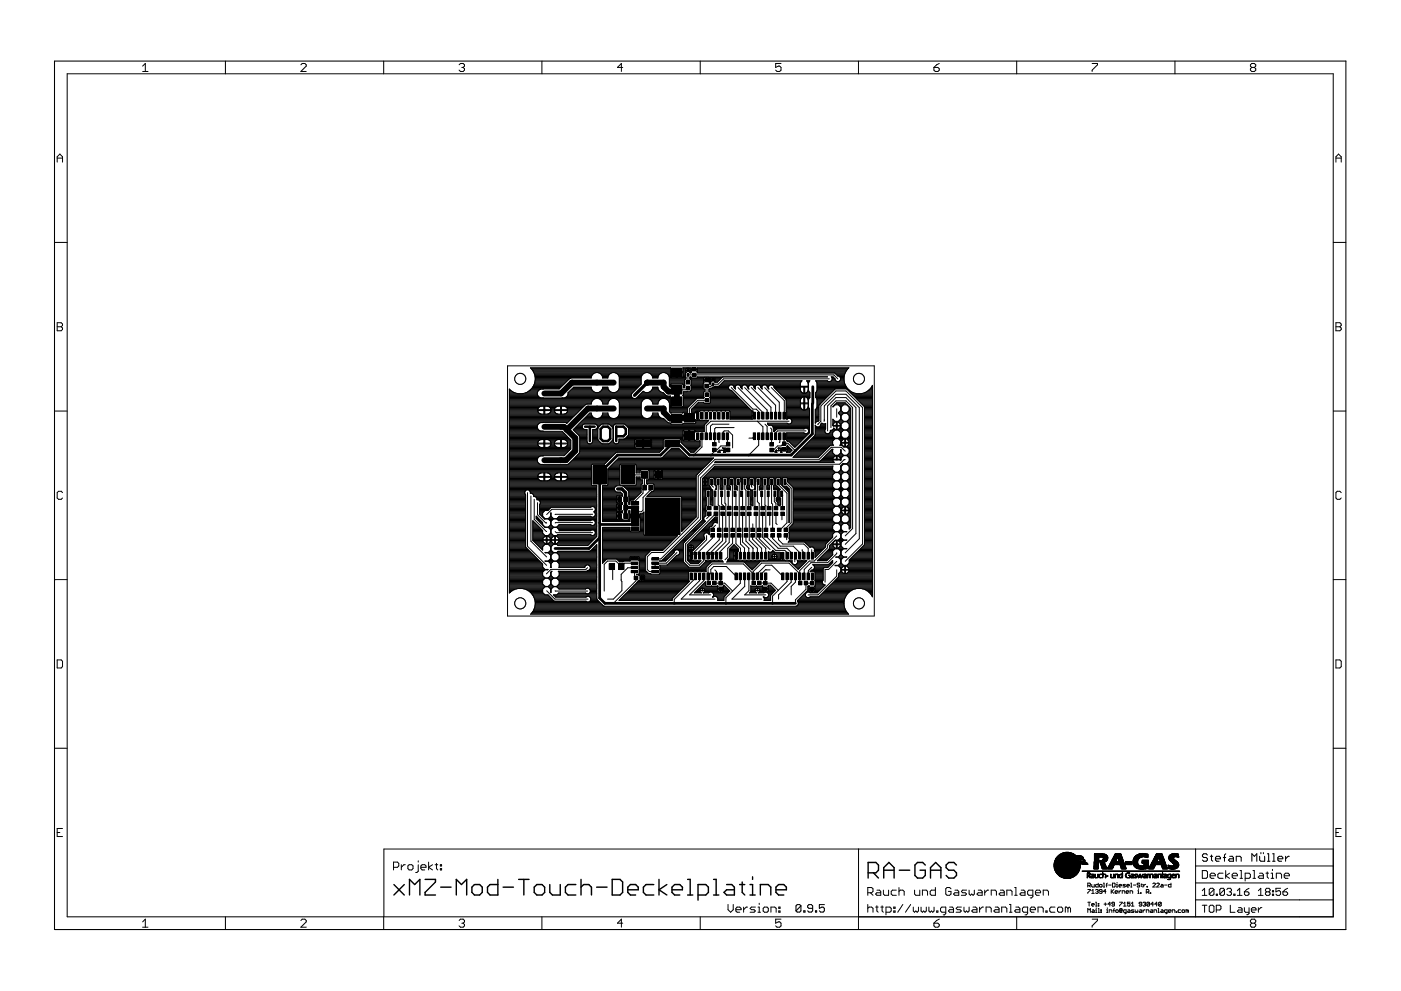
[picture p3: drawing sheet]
<svg xmlns="http://www.w3.org/2000/svg" width="420mm" height="297mm" viewBox="0 0 420 297" stroke-linecap="round" stroke-linejoin="round" font-family="sans-serif">
<path d="M175.5 127.9h2.8M176.9 127.9v4.3M180.8 127.9h1.5l.7 .7v2.9l-.7 .7h-1.5l-.7-.7v-2.9zM184.8 130.8h2.2l.7-.8v-1.4l-.7-.7h-2.2v4.3" fill="none" stroke="#000" stroke-width=".76"/>
<g fill="#000">
<path d="M201.5 115.6h3v2.5h-3zM201.5 110.3h3v2.5h-3zM205.8 114.1h1.1v1h-1.1zM205.8 115.8h1.1v1h-1.1zM206.1 110.7h.5v.7h-.5zM206.1 112h.5v.7h-.5zM207.7 110.2h1.1v1h-1.1zM207.7 111.9h1.1v1h-1.1zM211.3 113.5h1.1v1h-1.1zM211.3 115.2h1.1v1h-1.1zM211.5 117.8h1.1v1h-1.1zM213.6 113.5h.5v.7h-.5z"/>
<path d="M213.6 114.8h.5v.7h-.5zM190.7 132h4.4v1.9h-4.4zM199.4 132h4.4v1.9h-4.4zM201.5 119h3v2.5h-3zM201.5 124.2h3v2.5h-3zM205.2 124h3v2.5h-3zM205.2 129.3h3v2.5h-3zM208.9 123.6h.7v2h-.7zM208.9 129.7h.7v2.1h-.7zM210.2 123.6h.7v2h-.7zM210.2 129.7h.7v2.1h-.7zM211.5 123.6h.6v2h-.6z"/>
<path d="M211.5 129.7h.6v2.1h-.6zM211.5 119.5h1.1v1h-1.1zM212.7 123.6h.7v2h-.7zM212.7 129.7h.7v2.1h-.7zM213.7 134.3h1.1v1.1h-1.1zM213.7 132.7h1.1v1h-1.1zM214 123.6h.7v2h-.7zM214 129.7h.7v2.1h-.7zM215.3 123.6h.6v2h-.6zM215.3 129.7h.6v2.1h-.6zM216.5 123.6h.7v2h-.7zM216.5 129.7h.7v2.1h-.7z"/>
<path d="M217.8 123.6h.7v2h-.7zM217.8 129.7h.7v2.1h-.7zM217.9 132.6h1v1.1h-1zM217.9 134.3h1v1.1h-1zM225.9 123.6h.7v2h-.7zM225.9 129.7h.7v2.1h-.7zM227.2 123.6h.7v2h-.7zM227.2 129.7h.7v2.1h-.7zM228.5 123.6h.6v2h-.6zM228.5 129.7h.6v2.1h-.6zM229.7 123.6h.7v2h-.7zM229.7 129.7h.7v2.1h-.7z"/>
<path d="M230.9 134.4h1.1v1h-1.1zM230.9 132.7h1.1v1h-1.1zM231 123.6h.7v2h-.7zM231 129.7h.7v2.1h-.7zM232.3 123.6h.6v2h-.6zM232.3 129.7h.6v2.1h-.6zM233.5 123.6h.7v2h-.7zM233.5 129.7h.7v2.1h-.7zM234.7 132.4h1v1.1h-1zM234.7 134.1h1v1.1h-1zM234.8 123.6h.7v2h-.7zM234.8 129.7h.7v2.1h-.7z"/>
<path d="M177.8 139.6h4v5.5h-4zM185.3 153.9h1.1v1.5h-1.1zM185.3 151.4h1.1v1.5h-1.1zM185.3 148.9h1.1v1.5h-1.1zM186.4 139.6h3.9v5.5h-3.9zM187 153.9h1.2v1.5h-1.2zM187 151.4h1.2v1.5h-1.2zM187 148.9h1.2v1.5h-1.2zM189.4 154.2h2.1v.9h-2.1zM189.4 155.5h2.1v.9h-2.1zM189.4 156.7h2.1v1h-2.1zM189.4 158h2.1v.9h-2.1z"/>
<path d="M189.4 152.9h2.1v1h-2.1zM189.4 151.7h2.1v.9h-2.1zM189.4 150.4h2.1v.9h-2.1zM192.4 141.3h1.8v2.1h-1.8zM192.7 145.4h1.1v1.5h-1.1zM194.6 145.4h1.1v1.5h-1.1zM196.5 141.3h1.8v2.1h-1.8zM211.1 143.6h.6v1.7h-.6zM212.1 147.2h.6v1.6h-.6zM212.2 153.5h1.1v1h-1.1zM212.2 151.8h1.1v1h-1.1zM213.1 143.6h.6v1.7h-.6z"/>
<path d="M213.1 158.3h1.1v1h-1.1zM214.1 147.2h.6v1.6h-.6zM214.1 153.5h1.1v1h-1.1zM214.1 151.8h1.1v1h-1.1zM215.1 143.6h.6v1.7h-.6zM215.2 158.3h1.1v1h-1.1zM216.1 147.2h.6v1.6h-.6zM216.2 153.5h1.1v1h-1.1zM216.2 151.8h1.1v1h-1.1zM217.1 143.6h.6v1.7h-.6zM217.1 158.3h1.1v1h-1.1zM218.1 147.2h.6v1.6h-.6z"/>
<path d="M218.1 153.5h1.1v1h-1.1zM218.1 151.8h1.1v1h-1.1zM219.1 143.6h.6v1.7h-.6zM219.2 158.3h1.1v1h-1.1zM220.1 147.2h.6v1.6h-.6zM220.2 153.5h1.1v1h-1.1zM220.2 151.8h1.1v1h-1.1zM221.1 143.6h.6v1.7h-.6zM221.1 158.3h1.1v1h-1.1zM222.1 147.2h.6v1.6h-.6zM222.1 153.5h1.1v1h-1.1zM222.1 151.8h1.1v1h-1.1z"/>
<path d="M223.1 143.6h.6v1.7h-.6zM223.2 158.3h1.1v1h-1.1zM224.1 147.2h.6v1.6h-.6zM224.2 153.5h1.1v1h-1.1zM224.2 151.8h1.1v1h-1.1zM225.1 143.6h.6v1.7h-.6zM225.1 158.3h1.2v1h-1.2zM226.1 147.2h.6v1.6h-.6zM226.1 153.5h1.1v1h-1.1zM226.1 151.8h1.1v1h-1.1zM227.1 143.6h.6v1.7h-.6zM227.1 158.3h1.1v1h-1.1z"/>
<path d="M228.1 147.2h.6v1.6h-.6zM228.2 153.5h1.1v1h-1.1zM228.2 151.8h1.1v1h-1.1zM229.1 143.6h.6v1.7h-.6zM229.2 158.3h1.1v1h-1.1zM230.1 147.2h.6v1.6h-.6zM230.1 153.5h1.1v1h-1.1zM230.1 151.8h1.1v1h-1.1zM231.1 143.6h.6v1.7h-.6zM231.1 158.3h1.1v1h-1.1zM232.1 147.2h.6v1.6h-.6zM232.2 153.5h1.1v1h-1.1z"/>
<path d="M232.2 151.8h1.1v1h-1.1zM233.1 143.6h.6v1.7h-.6zM233.2 158.3h1.1v1h-1.1zM234.1 147.2h.6v1.6h-.6zM234.1 153.5h1.1v1h-1.1zM234.1 151.8h1.1v1h-1.1zM235.1 143.6h.6v1.7h-.6zM235.1 158.3h1.1v1h-1.1zM182.7 168.9h1.6v1.8h-1.6zM185.5 168.9h1.6v1.8h-1.6zM189.3 171h2v.7h-2zM189.3 169.7h2v.7h-2z"/>
<path d="M189.3 168.5h2v.6h-2zM189.3 167.2h2v.7h-2zM190.2 172.7h1.1v1h-1.1zM191.9 172.7h1.1v1h-1.1zM193.5 149.3h10.5v10.8h-10.5zM195.5 171h2v.7h-2zM195.5 169.7h2v.7h-2zM195.5 168.5h2v.6h-2zM195.5 167.2h2v.7h-2zM206.9 165.6h.7v2h-.7zM206.9 171.7h.7v2.1h-.7zM208.2 165.6h.7v2h-.7z"/>
<path d="M208.2 171.7h.7v2.1h-.7zM209.5 165.6h.6v2h-.6zM209.5 171.7h.6v2.1h-.6zM210.7 165.6h.7v2h-.7zM210.7 171.7h.7v2.1h-.7zM212 165.6h.7v2h-.7zM212 171.7h.7v2.1h-.7zM212 174.2h1.1v1.1h-1.1zM213.1 160h1.1v1h-1.1zM213.3 165.6h.7v2h-.7zM213.3 171.7h.7v2.1h-.7zM213.8 174.2h1v1.1h-1z"/>
<path d="M214.5 165.6h.7v2h-.7zM214.5 171.7h.7v2.1h-.7zM215.2 160h1.1v1h-1.1zM215.6 174.2h1v1.1h-1zM215.6 175.9h1v1.1h-1zM215.8 165.6h.7v2h-.7zM215.8 171.7h.7v2.1h-.7zM217.1 160h1.1v1h-1.1zM219.2 160h1.1v1h-1.1zM220.4 165.6h.7v2h-.7zM220.4 171.7h.7v2.1h-.7zM221.1 160h1.1v1h-1.1z"/>
<path d="M221.7 165.6h.7v2h-.7zM221.7 171.7h.7v2.1h-.7zM222.9 165.6h.7v2h-.7zM222.9 171.7h.7v2.1h-.7zM223.2 160h1.1v1h-1.1zM224.2 165.6h.7v2h-.7zM224.2 171.7h.7v2.1h-.7zM225.1 160h1.2v1h-1.2zM225.5 165.6h.7v2h-.7zM225.5 171.7h.7v2.1h-.7zM225.5 174.2h1v1.1h-1zM226.8 165.6h.6v2h-.6z"/>
<path d="M226.8 171.7h.6v2.1h-.6zM227.1 160h1.1v1h-1.1zM227.2 174.2h1v1.1h-1zM228 165.6h.7v2h-.7zM228 171.7h.7v2.1h-.7zM229 174.2h1.1v1.1h-1.1zM229 175.9h1.1v1.1h-1.1zM229.2 160h1.1v1h-1.1zM229.3 165.6h.7v2h-.7zM229.3 171.7h.7v2.1h-.7zM231.1 160h1.1v1h-1.1zM233.2 160h1.1v1h-1.1z"/>
<path d="M234.4 165.6h.7v2h-.7zM234.4 171.7h.7v2.1h-.7zM235.1 160h1.1v1h-1.1zM235.7 165.6h.7v2h-.7zM235.7 171.7h.7v2.1h-.7zM237 165.6h.6v2h-.6zM237 171.7h.6v2.1h-.6zM238.2 165.6h.7v2h-.7zM238.2 171.7h.7v2.1h-.7zM239.5 174.2h1v1.1h-1zM239.5 165.6h.7v2h-.7zM239.5 171.7h.7v2.1h-.7z"/>
<path d="M240.8 165.6h.6v2h-.6zM240.8 171.7h.6v2.1h-.6zM241.2 174.2h1v1.1h-1zM242 165.6h.7v2h-.7zM242 171.7h.7v2.1h-.7zM243 174.2h1.1v1.1h-1.1zM243 175.9h1.1v1.1h-1.1zM243.3 165.6h.7v2h-.7zM243.3 171.7h.7v2.1h-.7z"/>
</g>
<g fill="none" stroke="#000" stroke-width=".3">
<path d="M201.5 115.6h3v2.5h-3zM201.5 110.3h3v2.5h-3zM201.5 119h3v2.5h-3zM205.8 114.1h1.1v1h-1.1zM205.8 115.8h1.1v1h-1.1zM206.1 110.7h.5v.7h-.5zM206.1 112h.5v.7h-.5zM206.3 116.3l-.5 .5h-2.8M207.7 110.2h1.1v1h-1.1zM207.7 111.9h1.1v1h-1.1zM211.3 113.5h1.1v1h-1.1zM211.3 115.2h1.1v1h-1.1z"/>
<path d="M211.5 117.8h1.1v1h-1.1zM211.5 119.5h1.1v1h-1.1zM211.9 115.7l.1 .1M212 115.8v2.5M212 120h-2.7l-2.5 2.4-.1 2.9M213.6 113.5h.5v.7h-.5zM213.6 114.8h.5v.7h-.5zM219.3 116.2l6.5 6.4h1l.7 .8v1.2M221.3 116.2l7.5 7.5v.9M223.3 116.2l6.8 6.7v1.7M225.3 116.2l5.9 5.9 .1 2.5M227.3 116.2l5.3 5.3v3.1"/>
<path d="M229.3 116.2l4.4 4.4v3.8l.2 .2M231.3 116.2l3.9 3.9-.1 4.5M248.7 113.6h-31.7l-1.7 1.6h-1.5l-.6 .6h-1.2M251.2 113.6l-1.1-1.2h-43.8v2.2M177.8 139.6h4v5.5h-4zM186.4 139.6h3.9v5.5h-3.9zM190.7 132h4.4v1.9h-4.4zM199.4 132h4.4v1.9h-4.4zM201.5 124.2h3v2.5h-3zM201.6 133h1.8M205.2 124h3v2.5h-3zM205.2 129.3h3v2.5h-3z"/>
<path d="M208.9 123.6h.7v2h-.7zM208.9 129.7h.7v2.1h-.7zM210.2 123.6h.7v2h-.7zM210.2 129.7h.7v2.1h-.7zM210.5 130.7v3.3l-2.4 2.4M211.5 123.6h.6v2h-.6zM211.5 129.7h.6v2.1h-.6zM212.7 123.6h.7v2h-.7zM212.7 129.7h.7v2.1h-.7zM213.7 134.3h1.1v1.1h-1.1zM213.7 132.7h1.1v1h-1.1zM214 123.6h.7v2h-.7z"/>
<path d="M214 129.7h.7v2.1h-.7zM215.3 123.6h.6v2h-.6zM215.3 129.7h.6v2.1h-.6zM215.6 130.2l.1 2.4M216.5 123.6h.7v2h-.7zM216.5 129.7h.7v2.1h-.7zM216.9 130.7v-1.2l.3-.3h1.2l1.3 1.2v3.8M217.8 123.6h.7v2h-.7zM217.8 129.7h.7v2.1h-.7zM217.9 132.6h1v1.1h-1zM217.9 134.3h1v1.1h-1zM218.1 130.7l.2 2.4"/>
<path d="M218.3 133.1h.1M218.3 133.1l-.6 .6h-1.5l-1.2 1.2h-.8v.5l-1 1M218.6 127.1h-4.9l-.6 .6v3M220.2 128.2h-5.5l-.4 .3-.1 4.7M225.9 123.6h.7v2h-.7zM225.9 129.7h.7v2.1h-.7zM226.3 130.7l-.6 .6h-1.1M227.1 126.3l1.7 1.6v2.8M227.2 123.6h.7v2h-.7zM227.2 129.7h.7v2.1h-.7zM227.5 130.7v2.8l-2.9 2.9M228.5 123.6h.6v2h-.6z"/>
<path d="M228.5 129.7h.6v2.1h-.6zM229.4 127.1l.7 .7v2.9M229.7 123.6h.7v2h-.7zM229.7 129.7h.7v2.1h-.7zM230.9 134.4h1.1v1h-1.1zM230.9 132.7h1.1v1h-1.1zM231 123.6h.7v2h-.7zM231 129.7h.7v2.1h-.7zM231.1 128.3l.4 .4-.1 4.5M232.3 123.6h.6v2h-.6zM232.3 129.7h.6v2.1h-.6zM233.5 123.6h.7v2h-.7z"/>
<path d="M233.5 129.7h.7v2.1h-.7zM233.9 130.7v1.8l-.2 .2M234.7 132.4h1v1.1h-1zM234.7 134.1h1v1.1h-1zM234.8 132.9l1.6 .1 2.1 2.1M234.8 132.9l-.6 .8h-1l-1 1h-.6l-.2 .2M234.8 123.6h.7v2h-.7zM234.8 129.7h.7v2.1h-.7zM235.1 130.7v1.8l-.3 .4M236.6 126.3h-23.4l-1.4 1.3v3.1M241.7 129.2h-8.5l-.6 .6v.9M243.8 120.9l-.2 .1"/>
<path d="M245.3 127.1h.1M245.3 127.1l.9-.8v-4.6l4.5-4.5h3l5 5v40.8l-5.2 5.3M245.3 127.1v.1M247.1 126.3l.1-4.6 3.5-3.5h3l4 4v39.3l-4.2 4.2M248.2 129.2v-7.5l2.5-2.5h3l3 3v37.7l-3.2 3.3M249.2 128.2v-6.5l1.5-1.5h3l2 2v36.2l-2.2 2.2M250.9 122.5v2.6M253.5 135.2l-1.2-1.1h-3l-3.6 3.6h-31.3l-5 5v12.5l-10.5 10.4h-3.5l-1.3 1.3v3.8l.7 .6h1.7M253.5 137.8h-.3l-1.4 1.3h-37.6l-4.1 4.1v12.4l-11.9 11.9h-1.7M158.2 147.7v16l5.7 5.8M159.2 148.7v13.5l4.7 4.7M160.2 149.7v6l3.7 3.6"/>
<path d="M161.2 150.7v3.6l2.4 2.4 .3 .1M166.5 159.3l.3 .4h10.9M177.7 152.7h-12.2l-1.6 1.5M177.7 154.2h-11.2M177.7 156.7l-11.2 .1M179.8 141.8v.5M179.8 156.7l.5 .5M185.3 153.9h1.1v1.5h-1.1zM185.3 151.4h1.1v1.5h-1.1zM185.3 148.9h1.1v1.5h-1.1zM187 153.9h1.2v1.5h-1.2zM187 151.4h1.2v1.5h-1.2z"/>
<path d="M187 148.9h1.2v1.5h-1.2zM188.3 142.3h5M189.4 154.2h2.1v.9h-2.1zM189.4 155.5h2.1v.9h-2.1zM189.4 156.7h2.1v1h-2.1zM189.4 158h2.1v.9h-2.1zM189.4 152.9h2.1v1h-2.1zM189.4 151.7h2.1v.9h-2.1zM189.4 150.4h2.1v.9h-2.1zM192.4 141.3h1.8v2.1h-1.8zM192.7 145.4h1.1v1.5h-1.1zM192.8 142.3l.5 .5v3.4l-.5 .4v1.2l-2.4 2.4v.7"/>
<path d="M193.5 149.3h10.5v10.8h-10.5zM194.6 145.4h1.1v1.5h-1.1zM195.1 146.2v.6l-2.3 2.3v3.8l-.4 .5h-2M196.5 141.3h1.8v2.1h-1.8zM211.1 143.6h.6v1.7h-.6zM212.1 147.2h.6v1.6h-.6zM212.2 153.5h1.1v1h-1.1zM212.2 151.8h1.1v1h-1.1zM212.4 148v4l.3 .3M212.7 154v.6l-.8 .8M213.1 143.6h.6v1.7h-.6zM213.1 160h1.1v1h-1.1z"/>
<path d="M213.1 158.3h1.1v1h-1.1zM213.4 144.4v1.1l.6 .5M214.1 147.2h.6v1.6h-.6zM214.1 153.5h1.1v1h-1.1zM214.1 151.8h1.1v1h-1.1zM214.4 148v4l.3 .3M214.6 157.4l-.9 .9v.5M214.7 154l-9.2 9.1v5l1.3 1.3h2.9l1.4-1.3v-1.5M215.1 143.6h.6v1.7h-.6zM215.2 160h1.1v1h-1.1zM215.2 158.3h1.1v1h-1.1zM215.4 144.4v6.9l.3 .3v7.2"/>
<path d="M216.1 147.2h.6v1.6h-.6zM216.2 153.5h1.1v1h-1.1zM216.2 151.8h1.1v1h-1.1zM216.4 148v3.1l.6 .5-.3 .7M216.7 154v8.1l-3.5 3.5v.5l.4 .5M217.1 143.6h.6v1.7h-.6zM217.1 160h1.1v1h-1.1zM217.1 158.3h1.1v1h-1.1zM217.4 144.4l.3 14.4M218.1 147.2h.6v1.6h-.6zM218.1 153.5h1.1v1h-1.1zM218.1 151.8h1.1v1h-1.1z"/>
<path d="M218.4 148v4l.3 .3M218.7 154v8.6l-3 3v.5l.5 .5M219.1 143.6h.6v1.7h-.6zM219.2 160h1.1v1h-1.1zM219.2 158.3h1.1v1h-1.1zM219.4 144.4v.8l.2 .2 .1 13.4M220.1 147.2h.6v1.6h-.6zM220.2 153.5h1.1v1h-1.1zM220.2 151.8h1.1v1h-1.1zM220.4 148l.3 .3v4M220.7 154v9l1.4 1.3-.1 2.3M221.1 143.6h.6v1.7h-.6z"/>
<path d="M221.1 160h1.1v1h-1.1zM221.1 158.3h1.1v1h-1.1zM221.4 144.4l.3 .3v14.1M222.1 147.2h.6v1.6h-.6zM222.1 153.5h1.1v1h-1.1zM222.1 151.8h1.1v1h-1.1zM222.4 148l.3 .3v4M222.7 154v8.5l1.9 1.8v2.3M223.1 143.6h.6v1.7h-.6zM223.2 160h1.1v1h-1.1zM223.2 158.3h1.1v1h-1.1zM223.4 144.4l-.1 2.2 .4 .3v11.9"/>
<path d="M224.1 147.2h.6v1.6h-.6zM224.2 153.5h1.1v1h-1.1zM224.2 151.8h1.1v1h-1.1zM224.4 148v4l.3 .3M224.7 154v7.9l2.4 2.4v2.3M225.1 143.6h.6v1.7h-.6zM225.1 160h1.2v1h-1.2zM225.1 158.3h1.2v1h-1.2zM225.4 144.4l.2 1.6M225.8 157l-.1 1.8M226.1 147.2h.6v1.6h-.6zM226.1 153.5h1.1v1h-1.1z"/>
<path d="M226.1 151.8h1.1v1h-1.1zM226.4 148v4l.3 .3M226.7 154l.1 7.4 2.9 2.9M227.1 143.6h.6v1.7h-.6zM227.1 160h1.1v1h-1.1zM227.1 158.3h1.1v1h-1.1zM227.4 144.4l-.3 .3v5.7l.6 .5v7.9M228.1 147.2h.6v1.6h-.6zM228.2 153.5h1.1v1h-1.1zM228.2 151.8h1.1v1h-1.1zM228.4 148v4l.3 .3M228.7 154v7.1l3.9 3.9h2.8l.6 .6v1"/>
<path d="M229.1 143.6h.6v1.7h-.6zM229.2 160h1.1v1h-1.1zM229.2 158.3h1.1v1h-1.1zM229.4 144.4l.3 14.4M230.1 147.2h.6v1.6h-.6zM230.1 153.5h1.1v1h-1.1zM230.1 151.8h1.1v1h-1.1zM230.4 148v4l.3 .3M230.7 154l.1 3.4M231.1 143.6h.6v1.7h-.6zM231.1 160h1.1v1h-1.1zM231.1 158.3h1.1v1h-1.1z"/>
<path d="M231.4 144.4v6.4l.3 .3v7.7M232.1 147.2h.6v1.6h-.6zM232.2 153.5h1.1v1h-1.1zM232.2 151.8h1.1v1h-1.1zM232.4 148l-.2 .2v2.2l.5 .5v1.4M232.7 154v2.9l.4 .3M233.1 143.6h.6v1.7h-.6zM233.2 160h1.1v1h-1.1zM233.2 158.3h1.1v1h-1.1zM233.4 144.4v.8l2.6 2.6v8.9l-2.1 2.1h-.2M234.1 147.2h.6v1.6h-.6zM234.1 153.5h1.1v1h-1.1z"/>
<path d="M234.1 151.8h1.1v1h-1.1zM234.4 148l.3 .3v4M234.7 154l-.2 .2v1.6M235.1 143.6h.6v1.7h-.6zM235.1 160h1.1v1h-1.1zM235.1 158.3h1.1v1h-1.1zM235.4 144.4l1.9 1.9v10.4l-1.6 1.6v.5M163.9 177.1l2.5 2.5h9.9M166.5 177.1l9.7 .1M176.2 170.2l-.5 .5h-10.5l-1.3 1.3M182.7 168.9h1.6v1.8h-1.6zM183.5 169.8l.2 .3v3.6"/>
<path d="M185.5 168.9h1.6v1.8h-1.6zM186.2 169.7l-1.5-1.5h-2.5l-1 1v8M186.2 169.7h.1M186.2 169.7l.1 .1M186.3 169.8l.2 .1M189.3 171h2v.7h-2zM189.3 169.7h2v.7h-2zM189.3 168.5h2v.6h-2zM189.3 167.2h2v.7h-2zM190.2 172.7h1.1v1h-1.1zM190.3 171.3v1.5l.4 .4v.9l-6.7 6.7h-2.6M190.3 168.8h-3l-1 1"/>
<path d="M190.3 170.1l-2 .1-2 1.9 .2 4.9-2.5 2.6h-1.8M191.9 172.7h1.1v1h-1.1zM195.5 171h2v.7h-2zM195.5 169.7h2v.7h-2zM195.5 168.5h2v.6h-2zM195.5 167.2h2v.7h-2zM203 165.6l-3.2 3.2h-3.3v1.3M206.9 165.6h.7v2h-.7zM206.9 171.7h.7v2.1h-.7zM208.2 165.6h.7v2h-.7zM208.2 171.7h.7v2.1h-.7zM208.5 172.7v.6l-6.3 6.4v1.1"/>
<path d="M209.5 165.6h.6v2h-.6zM209.5 171.7h.6v2.1h-.6zM209.8 171.9v2.2l-5.5 5.5h10.1M210.7 165.6h.7v2h-.7zM210.7 171.7h.7v2.1h-.7zM211.1 172.7v1.4l-4.3 4.2h6.4M211.9 160.5v1.3l-3.8 3.8v.5l.4 .5M212 165.6h.7v2h-.7zM212 171.7h.7v2.1h-.7zM212 174.2h1.1v1.1h-1.1zM213.3 165.6h.7v2h-.7zM213.3 171.7h.7v2.1h-.7z"/>
<path d="M213.6 172.7v-.3l-.4-.4v-1.3l.9-.9h3.7l2.9 2.9M213.7 160.5v.8l-4.3 4.3v.5l.4 .5M213.8 174.2h1v1.1h-1zM214.3 174.8h.1M214.3 174.8h3l2.4 2.4M214.4 170.8l.5 .5v1.4M214.5 165.6h.7v2h-.7zM214.5 171.7h.7v2.1h-.7zM215.6 174.2h1v1.1h-1zM215.6 175.9h1v1.1h-1zM215.7 160.5v1.3l-3.8 3.8v.5l.4 .5M215.8 165.6h.7v2h-.7z"/>
<path d="M215.8 171.7h.7v2.1h-.7zM216.2 172.7l-.1 2.1M217.7 160.5v1.8l-3.3 3.3v.5l.5 .5M219.7 177.2l-2 2v1.6M219.7 160.5v2.4l-1.5 1.4v2.7l-.8 .8M220.4 165.6h.7v2h-.7zM220.4 171.7h.7v2.1h-.7zM221.7 165.6h.7v2h-.7zM221.7 171.7h.7v2.1h-.7zM221.7 160.5l.4 .4v2.2l1.2 1.2v2.3M222 172.7v2.1l-2.3 2.4M222.9 165.6h.7v2h-.7z"/>
<path d="M222.9 171.7h.7v2.1h-.7zM223.3 171.9v3.9l-3.8 3.8h8.9M223.7 160.5v1.7l2.2 2.1-.1 2.3M224.2 165.6h.7v2h-.7zM224.2 171.7h.7v2.1h-.7zM224.6 172.7v4.3l-1.3 1.3h6.4M225.5 165.6h.7v2h-.7zM225.5 171.7h.7v2.1h-.7zM225.5 174.2h1v1.1h-1zM225.7 160.5v1.1l2.7 2.7v2.3M225.9 172l-3-3h-9.3l-1.3 1.2v4.3l.3 .3M226.8 165.6h.6v2h-.6z"/>
<path d="M226.8 171.7h.6v2.1h-.6zM227.1 172.7v-.7l2.6-2.6h1.7l3.4 3.3M227.2 174.2h1v1.1h-1zM227.7 160.5v1l3.2 3.2M227.7 174.8h3.5l2.2 2.2M228 165.6h.7v2h-.7zM228 171.7h.7v2.1h-.7zM228.4 166.6h.1M229 174.2h1.1v1.1h-1.1zM229 175.9h1.1v1.1h-1.1zM229.3 165.6h.7v2h-.7zM229.3 171.7h.7v2.1h-.7z"/>
<path d="M229.6 172.7l-.1 2.1M229.6 164.4v2.2M229.7 164.3l-.1 .1M229.7 160.5l3.7 3.8h2.6l1.3 1.3v1M230.9 170.8l-1.2-.1-1.3 1.3v.7M231.7 160.5v.9l2.3 2.3h3.9l1.9 1.9v1M233.7 160.5l-.2 .2v1.1l1.3 1.3h6.3l1.3 1.2v2.3M234.4 165.6h.7v2h-.7zM234.4 171.7h.7v2.1h-.7zM235.7 165.6h.7v2h-.7zM235.7 171.7h.7v2.1h-.7zM235.7 160.5l.2 .2v1.1"/>
<path d="M236 172.7v1.6l-4.3 4.4v2.1M237 165.6h.6v2h-.6zM237 171.7h.6v2.1h-.6zM237.3 172.7v1.8l-3.8 3.8v1.3M237.3 172.7h.1M238.2 165.6h.7v2h-.7zM238.2 171.7h.7v2.1h-.7zM238.5 172.7v1.8l-1.2 1.3v2.5M238.5 172.7h.1M238.6 166.6l-.2 .2v1.6M239.5 174.2h1v1.1h-1zM239.5 165.6h.7v2h-.7z"/>
<path d="M239.5 171.7h.7v2.1h-.7zM239.8 166.6h.1M239.8 172l-3.2-3.2h-8.2l-2.5 2.5-.1 3.3 .2 .2M240.6 164.7v.4l.5 .5v1M240.8 165.6h.6v2h-.6zM240.8 171.7h.6v2.1h-.6zM241.1 166.6h.1M241.2 174.2h1v1.1h-1zM241.7 174.8v1.9l-3.2 3.1v1M241.7 174.8h.1M242 165.6h.7v2h-.7zM242 171.7h.7v2.1h-.7z"/>
<path d="M243 174.2h1.1v1.1h-1.1zM243 175.9h1.1v1.1h-1.1zM243.3 165.6h.7v2h-.7zM243.3 171.7h.7v2.1h-.7zM243.4 170l-1 1v1.7M243.4 164.7v1.7l.2 .2M243.6 172.7l-.1 2.1h-1.8M250.9 160.6l-2.7 2.8v.8l-4 4h-1.5l-2.9 2.8 .2 3.8M250.9 165.7l-2.7 3h-5l-2 2-.1 2M250.9 170.8v1.9l-5.6 5.6h-2.9M250.9 168.3l-2.4 2.4h-1.1v3.8M262.2 184.6v-74.9h-110v75h110"/>
<circle cx="156" cy="180.8" r="1.65"/>
</g>
<g fill="none" stroke="#000" stroke-width=".32">
<path d="M152.8 116.9l.3 .1M152.8 118h8.3M152.8 116.6v61.2l.3-.4M152.8 116.6l1.3 1.1M152.8 119.4h37.2M152.8 116.7h.1M152.8 120h25M152.8 119.7h25.3M152.8 119.1h9.2M152.8 118.9h8.7M152.8 118.6h8.5M152.8 118.3h8.4"/>
<path d="M152.8 117.8h1.7M152.8 117.5h1.1M152.8 117.2h.7M154.1 117.7h.1M154.1 117.7l1.3 .3M157.5 117.8h3.6M157.9 117.7h.1M157.9 117.7l-1.2 .3M158.2 117.5h3M158.6 117.2h2.7M159 117l-1.1 .7M159 117h.1"/>
<path d="M159.2 110.4h41.9M159.2 116.7l8.5-.1 3.1-3.1 .4-.2h6.1a1.73 1.73 0 0 1 1.7-1.7 1.73 1.73 0 0 1 1.7 1.7h1.6a1.74 1.74 0 0 1 1.6-1.7 1.74 1.74 0 0 1 1.8 1.5v3.2l-.2 .6M159.4 110.7h41.7M159.5 116.4h8.4M159.7 111h41.4M159.7 116.1h8.4M159.8 111.1l-.7-.9h42.1l-.1 1.2h1.7v1.8l-1.5-.1M159.8 111.1h.1M159.8 116h.1M159.8 116l-.8 1M159.8 111.1l.6 1.2M159.9 115.9h8.5"/>
<path d="M159.9 111.2h41.2M160 115.6h8.7M160 111.5h42.8M160.1 111.8h18.4M160.1 115.3h8.9M160.3 115h8.9M160.3 112h17.6M160.4 112.3h17.3M160.4 114.8v.1M160.4 114.8l-.6 1.2M160.4 112.3l.1 1.3-.1 1.2M160.4 114.8h9.1"/>
<path d="M160.4 114.5h9.4M160.4 112.6h17.1M160.4 114.2h9.7M160.4 112.9h17M160.5 113.1h16.8M160.5 114h9.8M160.5 113.7h10.1M160.5 113.4h10.6M161.6 116.9l-2.6 .1M162.2 116.6l-.9 .6M169.5 119.1h20.1M170 118.9h19.4"/>
<path d="M170.2 118.6h19.1M170.3 118.3h19M170.3 118h19.1M170.3 117.8h19.4M170.6 117.5h7.6M170.9 117.2h6.9M171.1 116.9h6.5M171.4 116.7h6M171.7 116.4h5.6M172 116.1h5.3M177.5 116.9a1.76 1.76 0 0 0 3 0M177.5 116.9l-.2-.9h-5.2l-1.8 1.7a1.48 1.48 0 0 1-1.8 1.6h-5.5a1.44 1.44 0 0 1-1.5-.5 1.44 1.44 0 0 1-.2-1.6"/>
<path d="M178.7 119.4l-1.1 .8-.3 .6M179.4 119.4l1.1 .8 .3 .6M179.6 111.8h3.9M179.8 117.5h3.4M180 119.7h3.1M180.1 112h2.8M180.2 117.2h2.7M180.3 120h2.5M180.4 112.3h2.3M180.4 116.9h2.2M180.5 116.9l.2-.9h1.6l.2 .9M180.6 112.6h1.9"/>
<path d="M180.6 116.7h1.9M180.7 112.9h1.7M180.7 116.4h1.6M180.7 113.1h1.6M180.7 116.1h1.6M182.5 116.9a1.76 1.76 0 0 0 3 0M183.7 119.4l-.7 .3-.7 1.1M184.4 119.4l1.1 .8 .3 .6v3.3M184.6 111.8h8.9M184.8 117.5h5.1M185 119.7h8.1M185.1 112h7.8"/>
<path d="M185.2 117.2h5M185.3 120h7.5M185.4 112.3h7.3M185.5 116.9h5M185.5 112.6h7M185.6 116.7h5.2M185.7 112.9h6.7M185.7 116.4h5.3M185.7 113.7h6.6M185.7 113.1h6.6M185.7 115.3h6.4M185.7 116.1h5.6"/>
<path d="M185.7 115.9h5.9M185.7 115.6h6.1M185.7 115h6.6M185.7 114.8h6.6M185.7 114.5h6.6M185.7 114.2h6.6M185.7 114h6.6M185.7 113.4h6.6M190.6 119.4h10.4M191 119.1h10M191.3 118.9h9.7M191.6 118.6h8.3"/>
<path d="M191.8 118.3h7.7M192.1 118h7.1M192.4 117.8h6.6M192.7 117.5h.6M193.7 119.4l-.6 .3-.8 1.1M194.4 119.4l.6 .3 .8 1.1M194.6 111.8h3.9M194.8 117.5h3.4M195 119.7h3.1M195.1 112h2.9M195.2 117.2h2.6M195.3 120h2.5"/>
<path d="M195.4 112.3h2.3M195.5 116.9h2.1M195.5 116.9l.2-.9h1.6l.2 .9M195.5 116.9a1.69 1.69 0 0 1-2.6 .4l-2 2a.99 .99 0 0 1-1.1 0 .99 .99 0 0 1-.5-1M195.5 112.6h2M195.6 116.7h1.8M195.7 112.9h1.7M195.7 116.4h1.6M195.7 113.1h1.6M195.7 116.1h1.6M197.5 116.9l.5 .5 .9 .3 .8 .8 1.4 .2-.1 2.9M198.7 119.4l-1.1 .8-.3 .6"/>
<path d="M199.4 119.4l.6 .3 .8 1.1v2.6l.4 .4h3.6M199.6 111.8h1.5M200 119.7h1M200.1 112h1M200.3 120h.7M200.4 112.3h.7M200.5 112.6h.6M200.7 112.9h.4M200.7 113.1h.6M200.7 115.3h.4M200.7 115.6h.3M200.7 115h4.6"/>
<path d="M200.7 114.8h4.6M200.7 114.5h4.6M200.7 114.2h4.6M200.7 114h4.6M200.7 113.4h5M200.9 115.9h.1M201 116l-.3-.3v-2.6a1.74 1.74 0 0 0-1.8-1.5 1.74 1.74 0 0 0-1.6 1.7h-1.6a1.75 1.75 0 0 0-1.6-1.7 1.75 1.75 0 0 0-1.8 1.5v2l-3 3.2M201 116h.1M202.8 111.8h.4M202.8 113.1h.4M202.8 112.9h.4M202.8 112.6h.4"/>
<path d="M202.8 112.3h.4M202.8 112h.4M203.2 111.5h2.5M204.7 113.1h1M204.8 118.6h6.2M204.9 111.8h.8M204.9 112.9h.7M204.9 112.6h.7M204.9 112.3h.7M204.9 112h.7M204.9 111.2h.8M204.9 111h.8"/>
<path d="M204.9 110.7h.8M204.9 110.4h1M204.9 115.3h.4M204.9 118.3h6.1M205 118h6M205 120h3.5M205 119.7h3.7M205 119.1h6.2M205 118.9h6M205 117.8h6M205 117.5h6.1M205 116.1h.3"/>
<path d="M205 115.9h.3M205 115.6h.3M205.3 115.6v.6h-.3v-.8l-.3-.3h-3.4l-.3 .3v.6M205.3 115.3l.2 .2-.2 .1M205.6 113.6l-.3 .3v1.4M205.7 111.1h1.2M205.7 110.7v.8M205.7 111.5l.1 .1M205.8 111.7l-.2 .1 .1 1.8-5 .1M205.8 111.6v.1M205.8 110.4l-.1 .3M205.9 110.4h.7l.3 .3"/>
<path d="M205.9 110.4h-.1M206.3 110.4v.7M206.3 111h.1M206.3 110.7h.1M206.3 110.4h.1M206.7 110.4h.6M206.8 111.7l.4 .1 .2-.4-.1-.6h.8v-.2h-.8v-.4h-2.5l.1 1.2h-1.7v1.8l1.5-.1 .2-1.4h-3.8l.2 1.4M206.8 111.6v.1M206.9 113.1h.4M206.9 113.4h4.1M206.9 111.5l-.1 .1M206.9 110.7v.8"/>
<path d="M206.9 111.5h.5M206.9 111.2h.4M206.9 111h.4M206.9 110.7h1.2M207.1 113.6l.2 .3v1.4M207.1 117.2h4.3M207.3 115.3h3.6M207.3 115.6h3.6M207.3 115.3v.3M207.3 117l-.2 .3-2.1 .1v.9l-.3 .2 .3 .3v2.8M207.3 116.9h4.1M207.3 115.6v1.4"/>
<path d="M207.3 116.7l4.1-.1v.7l-.4 .3 .2 1.5M207.3 116.4h3.6M207.3 116.1h3.6M207.3 115.9h3.6M207.3 115h3.6M207.3 114.8h3.8M207.3 114.5h3.7M207.3 114.2h3.7M207.3 114h4.5M208.3 110.7h45.9M209 119.4l-2.8 2.8v1.4h-1.2l-.2 .2M209 111.5h44.6"/>
<path d="M209.1 111.2h44.6M209.1 111h44.8M209.1 110.4h45.3M209.1 113.1h7.5M210.9 115v1.4l.3 .2M211 113.4v.5h1.8v-.5M211 114.5l.1 .2-.2 .3M211.2 119.1l-.2 .3h-6M211.3 113.1l-.3 .3M211.8 113.1v1h-.8v.4M211.8 113.7h.2M211.8 113.4h.2"/>
<path d="M212 113.1v1h.8v.4M212 114h1.2M212.5 113.1l.3 .3M212.6 116.6v.7l.4 .3-.1 1.5M212.6 116.9h6.4M212.6 116.6l6 .1M212.6 117.2h6.9M212.7 114.8h.4M212.8 113.7h.4M212.8 114.5l-.1 .2 .2 .3M212.8 114.5h.4M212.8 114.2h.4"/>
<path d="M212.8 113.4h.4M212.9 116.4h5.6M212.9 119.1l.1 1.6-.2 .2h-1.5l-.3-.3h-1.5l-2.1 2.1M212.9 119.1h8.5M212.9 115.2h.1M212.9 115v.2M212.9 115h.2M212.9 117.5h6.9M213 118h7.4M213 119.4h8.7M213 120h9.3M213 119.7h9"/>
<path d="M213 118.9h8.2M213 118.6h7.9M213 118.3h7.6M213 117.8h7.1M213.1 115l-.2 .2M213.2 113.9h1.2M213.5 113.2l-.3 .3 .1 .9-.2 .6M213.7 116.1h4.8M213.8 113.2v.7M213.8 113.7h.1M213.8 113.4h.1M214.1 113.2l.3 .3-.1 .9 .8 .2 1.6-1.6 31.4-.1h-38.9l-.2 .4h-1.5l-.3-.3h-.3v.6l4.1 .1"/>
<path d="M214.4 115.9h4.1M214.4 114.5h.8M214.4 113.4h1.9M214.4 113.7h1.6M214.4 114.2h1.1M214.4 114h1.4M215.8 115.6h2.9M216 115.3h24M216.3 115h23.7M216.6 114.8h23.5M216.9 114.5h23.3M217.1 114.2h23.3"/>
<path d="M218.6 116.6l.7 .4 6.3 6.2M219.1 115.3a.86 .86 0 0 0-.5 1.3M219.5 115.3l.5 .4 .6 .9a.84 .84 0 0 1 .5-1.3M219.9 115.6h.8M220.1 115.9h.4M220.2 116.1h.3M220.4 116.4h.1M221.5 115.3l.5 .4 .6 .9a.87 .87 0 0 1 .5-1.3M221.9 115.6h.8M222.1 115.9h.4M222.1 116.1h.4M222.4 116.4h.1"/>
<path d="M223.5 115.3l.5 .4 .6 .9a.84 .84 0 0 1 .5-1.3M223.9 115.6h.8M224.1 115.9h.4M224.2 116.1h.3M224.4 116.4h.1M225.5 115.3l.5 .4 .6 .9a.84 .84 0 0 1 .5-1.3M225.9 115.6h.8M226.1 115.9h.4M226.1 116.1h.4M226.4 116.4h.1M227.5 115.3l.5 .4 .6 .9a.84 .84 0 0 1 .6-1.3M227.9 115.6h.8"/>
<path d="M228.1 115.9h.4M228.2 116.1h.3M228.4 116.4h.1M229.5 115.3l.5 .4 .6 .9a.84 .84 0 0 1 .5-1.3M229.9 115.6h.8M230.1 115.9h.4M230.1 116.1h.4M230.4 116.4h.1M231.5 115.3l4.3 4.5v3.4M231.9 115.6h8.1M232.1 115.9h9M232.2 116.1h7.8"/>
<path d="M232.4 116.4h7.6M232.6 116.7h7.4M232.9 116.9h7.2M233.2 117.2h6.9M233.5 117.5h6.8M233.7 117.8h7M234 118h8.9M234.3 118.3h8.6M234.5 118.6h8.4M234.8 118.9h8.1M235.1 119.1h5.4M235.4 119.4h4.8"/>
<path d="M235.6 119.7h4.5M235.8 120h4.2M240 115v.8h1.1v2.1l-.8-.4M240 120v.8M240.1 114.8l-.1 .2M240.1 117.2l-.1-1.2h2.4v1l-.3 .5M240.1 117.2l.2 .3M240.2 119.5l.9-.6v4a1.16 1.16 0 0 1-1.1-1.1v-.8h2.4v.8a1.2 1.2 0 0 1-1.1 1.1v-4l.7 .3 .3 .4M240.2 119.5l-.2 .5M240.4 114.2l-23.2-.1-1.6 1.7h-1.1l-1.9 .8M240.4 114.2l-.3 .6M241.1 116.9h.2"/>
<path d="M241.1 119.4h.2M241.1 116.7h.2M241.1 120h.2M241.1 119.7h.2M241.1 119.1h.2M241.1 117.8h.2M241.1 117.5h.2M241.1 117.2h.2M241.1 116.4h.2M241.1 116.1h.2M241.3 115.9h1.2M241.8 117.8h1.1"/>
<path d="M241.9 119.1h1M242 114.2h.8M242.1 117.5l-.3 .3M242.1 117.5h.6M242.2 119.4h.4M242.2 114.5l-.3-.4h1l-.4 .7v2.2M242.2 114.5l.2 .5M242.2 114.5h.4M242.3 117.2h.3M242.3 119.6l.1 .4M242.3 119.7h.2M242.3 114.8h.2"/>
<path d="M242.4 116.9h.1M242.4 116.7h.1M242.4 115v.8h-1.1v2.1l.5-.1M242.4 120v.8M242.4 115.3h.1M242.4 120h.1M242.4 116.4h.1M242.4 116.1h.1M242.4 115.6h.1M242.4 115h.1M242.5 117l.4 .7v1.4M242.9 119.1l-.4 .7v2.2l.2 .4"/>
<path d="M244.6 118h4.4M244.6 118.9h3.6M244.6 118.6h3.9M244.6 118.3h4.1M244.6 117.8h4.7M244.6 119.1h3.3M244.7 114.2h3.5M244.8 117.5h4.7M244.9 119.4h2.7M244.9 114.5h8.3M244.9 117.2h4.9M245 119.7h2.4"/>
<path d="M245 114.8h8.3M245 117l-.4 .7v1.4l.4 .7v2.2l-.2 .4M245 116.9h5.1M245 116.7h5.4M245 115.3h8.5M245 120h2.1M245 116.4h9.2M245 116.1h8.9M245 115.9h8.7M245 115.6h8.6M245 115h8.4M249.2 114.2h1.5"/>
<path d="M249.4 113.1h.6M249.4 114h1.1M249.6 113.7h.8M249.6 113.4h.7M250.3 111.8l.9 .9 .5 .1M250.6 112h2.8M251.1 112.6h2.1M251.7 112.8a.85 .85 0 0 1 0 1.5 .85 .85 0 0 1-1.3-.8l-.6-.6h-.5a.84 .84 0 0 1 0 1.3 .84 .84 0 0 1-1.2-.1h-3.5l.4 .7v2.2M251.8 112.9h1.4M251.8 114.2h1.4M252 113.1h1.2M252 114h1.2"/>
<path d="M252.1 113.7h1M252.1 113.4h1M253.1 113.6h.1M253.1 113.6l.2 1.2M253.3 112.3h-2.5M253.3 114.8v.1M253.3 112.3l-.2 1.3M253.3 114.8l.5 1.2M253.8 111.1l.8-.9h-45.5v.4h-.8v.2h.8l-.1 .6 .2 .4h44.3M253.8 111.1h.1M253.8 116h.1M253.8 111.1l-.5 1.2"/>
<path d="M253.8 116l.9 1M254 116.7h.4M254.3 116.9l.4 .1M254.6 117.2h.5M254.7 117l1 .7M254.8 117.5h.7M255.1 117.8h1M255.4 118h6.2M255.7 118.3h5.9M255.7 117.7h.1M255.7 117.7l1.3 .3M255.9 118.6h5.7"/>
<path d="M256.2 118.9h5.4M256.5 119.1h5.1M256.8 119.4h4.8M257 119.7h4.6M257.3 120h4.3M259.1 117.8h2.5M259.5 117.7h.1M259.5 117.7l-1.2 .3M259.7 117.5h1.9M260.2 117.2h1.4M260.6 117l-1.1 .7M260.6 117h.1"/>
<path d="M260.8 116.7h.8M261 116.4h.6M261.3 116.1h.3M261.4 116l-.8 1M261.4 116h.1M261.4 116l.2-.5v63.4l-.2-.5M261.5 115.9h.1M261.6 115.6h.1M261.6 116.9l-1 .1M152.8 125.4h18.7M152.8 123.8h8.8M152.8 126.8h9.1"/>
<path d="M152.8 126h18.1M152.8 124.6h19.5M152.8 129.2l15.8 .1 .6 .6M152.8 129h8.8M152.8 138.2h8.4M152.8 137.2h8.6M152.8 127.1h8.7M152.8 126.5h17.6M152.8 121.3h22.8M152.8 120.8h24.5M152.8 121.9h9.1M152.8 133.1h18.4"/>
<path d="M152.8 134.2h18.4M152.8 131.7h18.2M152.8 132.8h8.4M152.8 132.5h8.5M152.8 139.1h9M152.8 139.3h24.7M152.8 135.3h17.7M152.8 134.4h18.4M152.8 129.8h16.3M152.8 125.7h18.4M152.8 123.2h8.5M152.8 134.7h18.3"/>
<path d="M152.8 135h18M152.8 139.9h24.6M152.8 139.6h24.6M152.8 138.8h8.7M152.8 138.5h8.5M152.8 138h8.3M152.8 137.7h8.3M152.8 137.4h8.4M152.8 136.9h8.9M152.8 136.3h16.6M152.8 136.1h16.9M152.8 135.8h17.2"/>
<path d="M152.8 135.5h17.4M152.8 133.9h8.9M152.8 133.6h8.7M152.8 133.3h8.5M152.8 132.2h8.7M152.8 132h9M152.8 131.4h17.9M152.8 131.1h17.7M152.8 130.9h17.4M152.8 130.6h17.1M152.8 130.3h16.8M152.8 130.1h16.6"/>
<path d="M152.8 129.5h16M152.8 128.7h8.6M152.8 128.4h8.4M152.8 128.1h8.3M152.8 127.9h8.3M152.8 127.6h8.4M152.8 127.3h8.5M152.8 126.2h17.8M152.8 125.1h18.9M152.8 124.9h19.2M152.8 124.3h19.8M152.8 124.1h9.3"/>
<path d="M152.8 123.5h8.6M152.8 123h10.3M152.8 122.7h8.5M152.8 122.4h8.6M152.8 122.1h8.8M152.8 121.6h22.5M152.8 120.5h24.6M152.8 120.2h24.7M161.2 133.1a1.16 1.16 0 0 0 1.1 1M161.3 122.7h3.9M161.3 122.7a1.17 1.17 0 0 1 1-.9h.8v2.3h-.8a1.16 1.16 0 0 1-1.1-1l4 .1a1.16 1.16 0 0 1-1 .9h-.8v-2.3h.8a1.17 1.17 0 0 1 1 .9M161.3 128.7l.9 .5"/>
<path d="M162.3 131.8a1.16 1.16 0 0 0-1.1 1h4l-.5-.9M163 136.6a1.42 1.42 0 0 0-1.9 1.3 1.42 1.42 0 0 0 1.9 1.4M163.1 123.8h.3M163.1 121.9h.3M163.1 132.8h.3M163.1 132.5h.3M163.1 131.8v2.3M163.1 123.2h.3M163.1 133.9h.3M163.1 133.6h.3M163.1 133.3h.3M163.1 132.2h.3"/>
<path d="M163.1 132h.3M163.1 124.1h.3M163.1 123.5h.3M163.1 122.7h.3M163.1 122.4h.3M163.1 122.1h.3M163.4 131.8v2.3M163.4 123h4.7M164.2 131.8l.5 .1M164.5 124.1h2.5M164.6 121.9h2.3M164.7 132h2.1"/>
<path d="M164.8 133.9h1.9M164.9 123.8h1.7M165 122.1h1.6M165 133.6h1.5M165 132.2h1.5M165.1 123.5h1.3M165.1 122.4h1.3M165.2 132.5h1.1M165.2 133.3h1.1M165.2 123.2h1.1M165.2 122.7h1.1M165.2 132.8h1.1"/>
<path d="M165.2 133.1v.1a1.17 1.17 0 0 1-1 .9M166.2 133.1a1.2 1.2 0 0 0 1.1 1M166.3 122.7l-.1 .1 4-.1M166.3 122.7l.7-.8 1.1-.1v2.3h-.8a1.21 1.21 0 0 1-1.1-1l4 .1a1.16 1.16 0 0 1-1 .9h-.8v-2.3h.8a1.17 1.17 0 0 1 1 .9M167.3 131.8a1.2 1.2 0 0 0-1.1 1l4-.1a1.16 1.16 0 0 0-1-.9M168.1 123.8h.3M168.1 121.9h.3M168.1 131.8v2.3M168.1 132.8h.3M168.1 132.5h.3M168.1 123.2h.3M168.1 133.9h.3"/>
<path d="M168.1 133.6h.3M168.1 133.3h.3M168.1 132.2h.3M168.1 132h.3M168.1 124.1h.3M168.1 123.5h.3M168.1 122.7h.3M168.1 122.4h.3M168.1 122.1h.3M168.4 131.8v2.3M168.4 123h5.5M169.2 129.9l2 2v2.7l-2 2h-16.4"/>
<path d="M169.2 129.9h.1M169.5 124.1h3.3M169.6 121.9h5.4M169.7 132h1.5M169.8 133.9h1.4M169.9 126.8h.2M169.9 123.8h3.2M169.9 126.8l-.5-.2-6.6 .1a1.34 1.34 0 0 0-1.4 .4 1.34 1.34 0 0 0-.1 1.6M169.9 122.1h4.8M170 132.2h1.2M170.1 133.6h1.1M170.1 123.5h3.3"/>
<path d="M170.1 122.4h4.4M170.2 132.5h1M170.2 133.3h1M170.2 123.2h3.4M170.2 122.7h4M170.2 133.1v.1a1.17 1.17 0 0 1-1 .9M170.2 132.8h1M170.5 139.1h10.8M170.5 139.1l-.5 .2M170.8 138.8h10.8M171 138.5h10.9M171.3 138.2h10.9"/>
<path d="M171.6 138h10.8M171.9 137.7h10.8M172 128.7h3.2M172.1 129h3.9M172.1 137.4h10.9M172.3 128.4h2.5M172.3 129.2h3.7M172.4 137.2h10.9M172.5 128.1h2.1M172.6 129.5h3.4M172.7 136.9h10.8M172.8 127.9h1.8"/>
<path d="M172.9 129.8h3.1M173 136.6h10.8M173.1 127.6h1.6M173.2 130.1h2.8M173.2 136.3h10.9M173.4 127.3h1.4M173.4 130.3h2.6M173.5 136.1h10.8M173.6 127.1h27.6M173.7 130.6h2.3M173.7 135.8h10.9M173.8 130.9h2.2"/>
<path d="M173.8 135.5h24M173.9 133.1h18.8M173.9 134.2h16.5M173.9 131.7h2.1M173.9 132.8h2.4M173.9 132.5h2.2M173.9 135.3h24.2M173.9 134.4h25M173.9 134.7h24.7M173.9 135h24.5M173.9 133.9h16.4M173.9 133.6h16.4"/>
<path d="M173.9 133.3h16.4M173.9 132.2h2.1M173.9 132h2.1M173.9 131.4h2.1M173.9 131.1h2.1M174.2 126.5h25.9M174.4 126.2h25.4M174.7 126h24.8M175 125.7h24.3M175.3 125.4h23.7l1.7 1.4M175.3 127.1a.85 .85 0 0 0-.7 .8 .85 .85 0 0 0 .7 .8h.7v3.7l.7 .7M175.5 125.1h2.5"/>
<path d="M175.6 121.3l-5.7 5.5M175.8 124.9h2M176.1 121.1l-.5 .2M176.1 124.6h1.4M176.4 124.3h1M176.6 124.1h.7M177.3 124.1l.3 .6 1.1 .7M177.3 124.1v-.3h-.4l-5 5 1.8 1.8 .2 .5v4.3l-.2 .5-3.2 3.2M177.3 120.8v.3h-24.5M177.5 132.8h2.7M177.7 132.5h2.3M177.7 129.2h1.6"/>
<path d="M177.7 129h1.6M177.7 131.7h1.6M177.7 129.8h1.6M177.7 132.2h2M177.7 132h1.7M177.7 131.4h1.6M177.7 131.1h1.6M177.7 130.9h1.6M177.7 130.6h1.6M177.7 130.3h1.6M177.7 130.1h1.6M177.7 129.5h1.6"/>
<path d="M178.5 127.1a.85 .85 0 0 1 .7 .8 .85 .85 0 0 1-.7 .8h-.8v3.7l-.6 .7M178.6 128.7h.7M178.9 127.3h1.3M179 128.4h.3M179.1 127.6h.9M179.1 128.1h.3M179.2 127.9h.5M179.4 128.1v3.9M179.4 132l1.3 1.1M180 125.1h3M180.3 124.9h2.5M180.5 120.2h2.1"/>
<path d="M180.5 124.6h2M180.6 120.5h1.8M180.7 124.3h1.7M180.7 127.1l-1.3 1M180.7 120.8h1.6M180.8 124.1v-.3h1.5v.3M180.8 120.8v.3h1.5v-.3M180.8 124.1l-.3 .6-1.1 .7M180.8 124.1h1.5M182.3 124.1l.3 .6 1.1 .7M182.5 127.1l1.4 1.3M182.9 132.8h1.3"/>
<path d="M182.9 127.3h1.3M183 139.9h2.9M183.2 132.5h.8M183.2 127.6h.8M183.2 139.6h2.7M183.5 132.2h.5M183.5 127.9h.5M183.5 139.3h2.4M183.7 132h.3M183.7 128.1h.3M183.8 139.1h28.4M183.8 131.7h.2"/>
<path d="M183.8 128.4h.2M183.9 129.2h.1M183.9 129h.1M183.9 128.4v3.3l-1.4 1.4M183.9 129.8h.1M183.9 131.4h.1M183.9 131.1h.1M183.9 130.9h.1M183.9 130.6h.1M183.9 130.3h.1M183.9 130.1h.1M183.9 129.5h.1"/>
<path d="M183.9 128.7h.1M184.1 138.8h28.4M184.3 138.5h28.5M184.6 138.2h28.4M184.6 127.1l-.6 .6v4.7l.6 .7M184.9 138h28.4M185 125.1h8M185.1 137.7h28.5M185.3 124.9h7.5M185.4 132.8h4.9M185.4 137.4h28.4M185.5 124.6h7"/>
<path d="M185.5 120.2h7.1M185.6 132.5h4.7M185.6 131.7h13.5M185.6 132.2h4.7M185.6 132h4.7M185.6 120.5h6.8M185.7 124.3h6.7M185.7 120.8h6.6M185.8 123.8h6.5M185.8 121.3h6.5M185.8 121.1h6.5M185.8 121.9h6.5"/>
<path d="M185.8 124.1l-.3 .6-1.1 .7M185.8 123.2h6.5M185.8 124.1h6.5M185.8 123.5h6.5M185.8 123h6.5M185.8 122.7h6.5M185.8 122.4h6.5M185.8 122.1h6.5M185.8 121.6h6.5M187.1 131.6h-1.5l-.1 1.1-.5 .4M187.1 131.6h.1M187.1 127.1l1.3 1"/>
<path d="M187.5 131.4h17.3M187.6 127.3h23.7M187.8 131.1h17M187.9 127.6h23.3M188 130.9h16.8M188.1 127.9h23.1M188.3 130.6h18.2M188.4 128.1l.1 .3M188.4 128.1h22.8M188.5 130.3h16.3M188.5 130.3l-1.4 1.3M188.5 129.2h16.3"/>
<path d="M188.5 129h16.5M188.5 128.4v1.9M188.5 129.8h16.3M188.5 130.1h16.3M188.5 129.5h16.3M188.5 128.7h22.7M188.5 128.4h22.7M190.4 134.2l-.1-1.1h5.1l-.1 1.1M190.6 131.7l-.3 .2v.9h5.1v-.9l-.3-.2M190.7 139.3h21.2M190.8 139.9h20.6M190.8 139.6h20.9"/>
<path d="M192.3 120.8v3.3M192.3 124.1l.8 1.1 .6 .2M192.7 134.2h.3M192.7 131.7v2.6l-2.3-.1M192.7 132.8h.3M192.7 132.5h.3M192.7 133.9h.3M192.7 133.6h.3M192.7 133.3h.3M192.7 132.2h.3M192.7 132h.3M193 133.1h5.9"/>
<path d="M193 131.7v2.6l2.3-.1M195.1 125.1h2.9M195.3 124.9h2.5M195.3 134.2h3.6M195.4 132.8h3.5M195.4 132.5h3.5M195.4 133.9h3.5M195.4 133.6h3.5M195.4 133.3h3.5M195.4 132.2h3.5M195.4 132h3.5M195.5 120.2h2"/>
<path d="M195.5 124.6h2M195.6 120.5h1.8M195.6 124.3h1.8M195.7 120.8h1.6M195.8 124.1l-.8 1.1-.6 .2M195.8 120.8v.3h1.5v-.3M195.8 124.1v-.3h1.5v.3M195.8 124.1h1.5M197.3 124.1l.3 .6 1.1 .7M198.6 137.2h7.8M198.9 134.1l.2 .2-1.3 1.3h-12.7l-3.8 3.5h-3.6l-.3 .3v5.9l.3 .3h1.3v15.2l-2.7 2.7h-9l-.3-.3h-1l-.8 .7M198.9 136.9h7.2"/>
<path d="M199.2 136.6h6.6M199.4 136.3h6.1M199.7 136.1h5.6M200 135.8h5M200.3 135.5h4.4M200.5 120.2h.5M200.5 135.3h3.9M200.6 120.5h.4M200.7 120.8h.3M200.8 121.3h.2M200.8 121.1h.2M200.8 121.9h5.8"/>
<path d="M200.8 123.2h5.4M200.8 123h5.4M200.8 122.7h5.4M200.8 122.4h5.4M200.8 122.1h5.5M200.8 121.6h.2M200.8 135h3.4M200.9 123.5h5.3M201 121.6l.3 .3M201.1 134.7h2.8M201.2 123.8h.1M203.6 134.4l2.5 2.5"/>
<path d="M203.6 134.4h-2.2l-3.1 2.9h-12.7l-3.3 3.3v4.7l-.3 .3h-1.3v10.7h8.2l.1-1.1M204.1 131.7h.7M204.2 132.6v-.8l-.2-.2h-4.8l-.3 .2v2.3M204.2 132.5h5.8M204.2 132.2h5.8M204.2 132h.7M204.4 132.8h5.6M204.7 133.1h5.3M204.7 123.8h.1M204.8 127.1h6.7M205 121.3h2.1M205 120.8h2.6"/>
<path d="M205 121.1h2.4M205 121.6l-.3 .3M205 133.3h5M205 121.6h1.8M205 120.5h2.9M205 120.2h3.2M205 128.9h3.3M205 128.9l-.2 .3M205.2 133.6h4.8M205.5 133.9h4.3M205.8 134.2h3.7M206.1 134.4h3.1"/>
<path d="M206.1 136.9l.6 .4h7.3l-5.2 5.2v12.4l-4.4 4.4v-10.2l-.2-.3h-10.2l1.4-1.5 .7-.2v-1.9l-.2-.2h-2v-1.2h.5l.3-.2v-2.5l-.3-.3h-2.2l-.2 .3v.7h-1.2v-2.4l-.3-.3h-4.4l-.2 .3v5.9l.2 .3h4.4l.3-.3v-2.4h1.2v.7l.2 .2h.5v1.2l-.4 .2v1.2M206.3 134.7h2.7M206.5 129.2h.3M206.5 128.9v3.2l-1.6-.1-.1-1.3h2v1.4l1.7-.1M206.5 131.7h.3M206.5 129.8h.3M206.5 132h.3M206.5 131.4h.3M206.5 131.1h.3M206.5 130.9h.3M206.5 130.3h.3M206.5 130.1h.3"/>
<path d="M206.5 129.5h.3M206.6 135h2.1M206.8 128.9v1.5h-2v-1.2M206.9 135.3h1.5M207.1 135.5h1.1M207.4 122.7v.9h1l.2 .2 .3-.6M207.4 123.2h2.5M207.4 123.5h1.2M207.4 123h17.9M207.4 122.7h17.6M207.7 122.4h17M207.9 122.1h16.6"/>
<path d="M208.2 121.9h16M208.3 128.9l.2 .3M208.4 129h2.8M208.5 132h.1M208.5 132l.2 .2 1.3-.1v1.6l-1.9 1.9h-.9l-3-3M208.5 121.6h15.4M208.5 129.2h2.7M208.5 129.2v.3l.2-.2M208.6 126.8h3.2M208.6 126h1.3M208.6 126.5h3.5M208.6 126.2h3.7"/>
<path d="M208.7 121.3h14.9M208.9 126l-.3-.2v.9l-.2 .3-3.5-.1-.2 .2h-3.4l-.3-.3h-27.1M209 121.1h14.4M209.3 125.4h.1M209.3 123.8h.1M209.3 123.2v2.8M209.3 124.6h.1M209.3 125.7h.1M209.3 125.1h.1M209.3 124.9h.1M209.3 124.3h.1M209.3 124.1h.1"/>
<path d="M209.3 123.5h.1M209.3 120.8h1.8M209.6 126h1.6M209.6 123.2h1.6M209.8 129.3h.2M211.2 126h.1M211.2 126h1.2M211.2 123.2h.1M211.2 123.2h1.2M212.4 126h.1M212.4 126l-1.2 1.4v1.9h-.1M212.4 123.2h.1"/>
<path d="M212.4 123.2h1.3M212.9 120.8h10.2M213 120.5h9.8M213 120.2h9.5M213.7 123.2h1.3M213.7 123.2h.1M214.2 139.9h35.5M214.3 138.6l.4-.3 35.1-.1 .4 .4zM214.4 138.5h35.7M215 123.2h.1M215 123.2h1.2M215.3 135.5h.7"/>
<path d="M215.5 135.3h.3M215.8 135l.2 .6h-.7zM216.2 123.2h.1M216.2 123.2h1.3M216.5 135h.1M216.6 134.3h.9v.4M216.7 134.3l.5 .5-.3 .8M216.9 135.6h.7M216.9 135.6h.1M217 134.4h.5M217 135.5h.5M217.1 135.3h.4"/>
<path d="M217.1 134.7h1.2v.2l-2.6 .1M217.5 123.2l1.2-.1 .2 .3v2.3h6.7M217.5 123.2h.1M217.5 134.9v.5M217.5 135.4l.1 .1M217.6 135.5v.1M218.8 123.2h7l-.2 .3v2.2M218.9 125.4h6.7M218.9 123.8h6.7M218.9 124.6h7.4M218.9 125.1h6.7M218.9 124.9h6.7"/>
<path d="M218.9 124.3h6.7M218.9 124.1h6.7M218.9 123.5h6.7M225.6 125.7h.1M226.3 124.6h.1M230.3 127.1h6.1M230.4 127.3h12.4M230.6 127.5v.1M230.6 127.6a.85 .85 0 0 1 1.3 .5M231.6 127.6h11.2M231.8 127.9h11M231.9 128.1l.1 .3"/>
<path d="M231.9 128.1h10.9M232 129h.6M232 128.4l.1 .9M232 128.7h.9M232 128.4h9.3M232.4 135.3v.3h.6M232.4 135.3h.4M232.4 135.5h.6M232.7 135h.1M232.8 134.9v.4M232.8 134.9l-.4 .4M232.8 134.9h.1"/>
<path d="M232.8 134.9l1.5 .2M232.8 135.3l.2 .2M233 135.5v.1M233.3 134.4l1.1-.1v.3h.7v.2h-.7v.5M233.3 134.4h.1M233.3 134.4h.6M233.6 134.3v.8M233.6 134.4h.1M233.6 134.7h.1M233.6 135h.1M233.9 134.4l.4 .6M233.9 134.4h.5"/>
<path d="M234.1 135.5h.4M234.2 134.7h.9M234.3 135.3l-.2 .3h.4l-.1-.3M234.3 135.3h.1M234.3 135v.3M234.3 135h.1M235.3 134.7h2M235.8 121.3h4.2M235.8 120.8h6.7M235.8 121.1h4.2M235.8 121.9h4.2M235.8 123.2l.1 2.5 .6-.3"/>
<path d="M235.8 123.2h7M235.8 123h7M235.8 122.7h4.7M235.8 122.4h4.4M235.8 122.1h4.3M235.8 121.6h4.2M235.8 120.5h4.2M235.8 120.2h4.2M235.9 132l.3 .2M235.9 135.5h1.1M235.9 132h4.6M235.9 125.4h6.9"/>
<path d="M235.9 123.8h6.9M235.9 124.6h6.9M235.9 131.7h4.9M235.9 131.4h5.1M235.9 131.1h5.4M235.9 130.9h5.7M235.9 130.6h6M235.9 130.3h6.2M235.9 130.1h6.5M235.9 125.1h6.9M235.9 124.9h6.9M235.9 124.3h6.9"/>
<path d="M235.9 124.1h6.9M235.9 123.5h6.9M236 133.9l.1 .7h-.8v.2h.8v.5M236 133.9h.5M236.1 134.2h.6M236.1 135.3h1.1M236.1 134.4h.9M236.1 135h1.4M236.2 133.6l-.2 .3M236.2 133.6h.1M236.2 133.6l1.3 1.3M236.2 132.2h4"/>
<path d="M236.8 132.5h3.2M236.8 125.4a.85 .85 0 0 1 .6 1.2 .85 .85 0 0 1-1.3 .2h-5.9l.4 .7M236.9 127.1h5.9M237 132.8h2.7M237.3 125.7h5.5M237.3 126.8h5.5M237.3 133.1h2.1M237.4 126h5.4M237.4 126.5h5.4M237.5 126.2h5.3M237.5 134.9l-.6 .7h-1l.2-.3M237.6 133.3h1.5"/>
<path d="M237.8 133.6h1.1M238 136.9h7.6M238.1 133.9h.5M238.3 136.6h7.6M238.6 136.3h7.6M238.8 136.1h7.7M239.1 135.8h7.6M239.4 135.5h7.6M239.7 135.3h7.6M239.9 135h7.6M240.2 134.7h7.6M240.5 134.4h7.6"/>
<path d="M240.8 134.2h7.6M241 133.9h7.6M241.1 121.3h.2M241.1 121.1h.2M241.1 121.9h.2M241.1 122.7h.2M241.1 122.4h.2M241.1 122.1h.2M241.1 121.6h.2M241.1 120.5h.2M241.1 120.2h.2M241.3 133.6h7.6"/>
<path d="M241.6 133.3h8.2M241.9 133.1h7.8M241.9 122.7h.9M242.1 128.4h.7M242.1 132.8h7.6M242.2 122.4h.4M242.3 129.8h.4M242.3 122.1h.2M242.4 121.3h.1M242.4 121.1h.1M242.4 121.9h.1M242.4 121.6h.1"/>
<path d="M242.4 120.5h.1M242.4 120.2h.1M242.4 128.7a.83 .83 0 0 0-1.3-.1h-8.1l-.7 .6h-.3M242.4 128.7a.85 .85 0 0 1-.2 1.1 .85 .85 0 0 1-1.1 0h-5.2v2.2M242.4 132.5h7.3M242.4 128.7h.4M242.5 129.5h.3M242.5 129.2h.3M242.5 129h.3M242.7 122.4l.1 7.3-4.4 4.4-1.8-1.7-.4-.2M242.7 132.2h7M243 132h6.9"/>
<path d="M243.2 131.7h7M243.5 131.4h11.6M243.8 131.1h6.4M244 130.9h5.9M244.3 130.6h5.4M244.5 130.3h5.2M244.5 125.4h1.1M244.5 123.8h1.1M244.5 126.8h.1M244.5 126h1.1M244.5 124.6h1.1M244.5 129.2h2.9"/>
<path d="M244.5 129h2.9M244.5 126.5h.2M244.5 129.8h3.1M244.5 125.7h1.1M244.5 123.2h1.1M244.5 130.1h5.2M244.5 129.5h2.9M244.5 128.7h3M244.5 128.4h3.1M244.5 128.1h3.1M244.5 127.9h.4M244.5 127.6h.1"/>
<path d="M244.5 126.2h.9M244.5 125.1h1.1M244.5 124.9h1.1M244.5 124.3h1.1M244.5 124.1h1.1M244.5 123.5h1.1M244.5 123h1.1M244.6 127.6l-.1-.2-.1 3.2-6.6 6.5h7.6l3.6-3.6h1l-.3-.3v-1l.7-.7h1l.7 .7v1l-.2 .3h.6l.6 .5h.9l.7 .7M244.6 127.6a.86 .86 0 0 0 1.4 0M244.6 122.7h1M244.9 122.4h.7M245 122.1h.6"/>
<path d="M245 121.3h.7M245 120.8h1.3M245 121.1h1M245 121.9h.6M245 121.6h.6M245 120.5h1.5M245 120.2h1.8M245.7 127.9h1.9M246 127.6h1.6M246.1 127.3l-.1 .3M246.1 127.3h1.5M246.2 138h3.6"/>
<path d="M246.2 127.1l1.4-.2-.1 1.8M246.5 137.7h4.3M246.7 137.4h3.1M246.9 127.1l-.4-.3-.4 .5M247 137.2h3M247.3 136.9h3M247.4 127.1h.2M247.5 128.7a.85 .85 0 0 0 .5 1.3 .85 .85 0 0 0 1-1h6.1M247.6 136.6h7.5M247.8 136.3h2.5M248.1 136.1h1.9M248.4 135.8h1.4"/>
<path d="M248.6 135.5h1.1M248.8 129.8h.9M248.9 135.3h.8M249 129.5h.9M249 129.2h1.1M249.2 135h.5M249.5 134.7h.2M249.8 126.8h.4M249.8 126h.3M249.8 121.9l.6-.6h3.6l.7 .7v1l-.7 .8M249.8 125.7v1.9M249.8 127.1h.1"/>
<path d="M249.8 126.5h3.1M249.8 125.7h.1M249.8 127.3h.1M249.8 126.2h.6M249.8 121.9h.1M249.8 127.6h1M249.9 128.7h.5M250 128.4h.1M250 128.3l-.6 .7M250 128.3h.1M250.1 121.6h.1M250.4 128.9l-.7 .7v1.1l.7 .7h1l.7-.7v-1.1l-.7-.7"/>
<path d="M250.5 126.5l-.7 .6M250.6 121.1h3.1M250.8 126.8h.2M250.8 126.5v2.2h-.3l-.5-.4M250.8 137.2h.2M250.8 127.1h.2M250.8 137.4h.2M250.8 136.9h.2M250.8 128.7h.2M250.8 128.4h.2M250.8 128.1h.2M250.8 127.9h.2"/>
<path d="M250.8 127.3h.2M251 126.5v2.2h.4l.6-.6v-.4h-2.1l-.1-.1M251 137.7h1.2M251 127.6h1.2M251.4 126.5l.6 .6v.4h-2.2M251.4 128.7h1.4M251.4 121.3l.7 .7v1l-.6 .7 .6 .9v1l-.7 .7h-1l-.6-.6M251.5 123.8h3.6M251.5 126.2h1.4M251.5 136.3h1.3M251.6 136.9h1M251.6 124.1h1.2"/>
<path d="M251.7 131.7h1.2M251.7 131.1h1M251.7 126.8h.9M251.7 128.4h.8M251.7 123.5h1M251.7 121.6h1M251.7 129.2h1M251.8 126h.8M251.8 136.1h.8M251.9 137.2h.5M251.9 124.3h.6M251.9 132h.7"/>
<path d="M251.9 130.9h.6M251.9 127.1h.4M251.9 123.2h.5M252 128.1h.3M252 121.9h.4M252 133.3h.5M252 129.5h.4M252 125.7h.3M252 138h.1M252 137.4h.2M252 127.9h.2M252 127.3h.2"/>
<path d="M252.1 135.8h.2M252.1 125.4h.1M252.1 124.6h.1M252.1 133.1h.2M252.1 132.8h3M252.1 132.5h3M252.1 135.3h.1M252.1 129.8h.1M252.1 135h.1M252.1 139.9h.1M252.1 135.5h.1M252.1 132.2h.2"/>
<path d="M252.1 130.6h.1M252.1 130.3h.1M252.1 130.1h.1M252.1 125.1h.1M252.1 124.9h.1M252.1 123h.1M252.1 122.7h.1M252.1 122.4h.1M252.1 122.1h.1M252.2 139.6h.3M252.3 132.2l.7-.6h.4v2.2h-.4l-.7-.6v-.4M252.3 132.2v.4"/>
<path d="M252.4 139.3h.3M252.7 133.6h.1M252.7 139.1h2.4M252.9 133.9h2.2M253 128.9l-.8 .7v1.1l.8 .7h1l.7-.7v-1.1l-.7-.7M253 136.6l-.8 .7v.6l-.2 .2v-.2h-1v-1.2h.4l.6 .6v.4h-2.2v-.4l.7-.6h.3v1.2h-1v.3M253 121.3l-.8 .7v1l.8 .8M253 139.1l-.8 .7v1l.8 .7M253.4 133.1h.2M253.4 131.7h.2M253.4 133.6h.2M253.4 133.3h.2"/>
<path d="M253.4 132.2h.2M253.4 132h.2M253.4 120.8l1.7 1.6M253.5 120.8h-2.6l-1.1 1.1M254 136.6l.7 .7v1M254 139.1l.7 .7v1l-.7 .7M254 131.7h1.1M254 126.2h1.1M254.1 126.5h1M254.1 136.3h1M254.1 134.2h1M254.1 128.7h1"/>
<path d="M254.1 133.6h1M254.2 138.8h.9M254.2 124.1h.9M254.2 131.1h.9M254.2 139.3h.9M254.2 123.5h.9M254.3 121.6h.1M254.3 129.2h.8M254.3 126h.8M254.3 136.9h.8M254.3 132h.8M254.4 126.8h.7"/>
<path d="M254.4 136.1h.7M254.4 134.4h.7M254.4 128.4h.7M254.4 133.3h.7M254.4 138.5h.7M254.4 124.3h.7M254.5 130.9h.6M254.5 123.2h.6M254.5 139.6h.6M254.5 121.9h.1M254.6 129.5h.5M254.6 132.2l-.7-.6h-.3v2.2h.3l.7-.6v-.4"/>
<path d="M254.6 137.2h.5M254.6 133.1h.5M254.6 132.2v.4M254.6 125.7h.5M254.6 132.2h.5M254.6 127.1h.5M254.6 135.8h.5M254.7 134.7h.4M254.7 128.1h.4M254.7 125.4h.4M254.7 124.6h.4M254.7 134.7v1l-.7 .8h-1l-.8-.8-.1-1v1l-.7 .8h-1l-.7-.8 .1-1h-.3l-3.6 3.6"/>
<path d="M254.7 138.3l-.7 .7-1.1-.1-.8 .8v1.1l-.7 .7M254.7 138.2h.4M254.7 135.3h.4M254.7 129.8h.4M254.7 135h.4M254.7 139.9h.4M254.7 138h.4M254.7 137.7h.4M254.7 137.4h.4M254.7 135.5h.4M254.7 130.6h.4M254.7 130.3h.4"/>
<path d="M254.7 130.1h.4M254.7 127.9h.4M254.7 127.6h.4M254.7 127.3h.4M254.7 125.1h.4M254.7 124.9h.4M254.7 123h.4M254.7 122.7h.4M254.7 122.4h.4M254.7 122.1h.1M255.1 122.4v35.8l-.4 .4v-1M257.6 120.2h4"/>
<path d="M257.9 120.5h3.7M258.1 120.8h3.5M258.4 121.1h3.2M258.7 121.3h2.9M259 121.6h2.6M259.2 121.9h2.4M259.3 125.4h2.3M259.3 123.8h2.3M259.3 126.8h2.3M259.3 126h2.3M259.3 124.6h2.3M259.3 129.2h2.3"/>
<path d="M259.3 129h2.3M259.3 121.9l-5.4-5.3h-3.4l-4.9 4.9v4.5l-.8 .4-.3 .5v-4.1l.3-.4M259.3 121.9v41.4l-4.6 4.6v.9l-.7 .7h-1l-.8-.7v-1.1l.8-.7 1-.1-3.3 .1h.7l.7 .7M259.3 136.6h2.3M259.3 138.2h2.3M259.3 137.2h2.3M259.3 127.1h2.3M259.3 126.5h2.3M259.3 133.1h2.3M259.3 134.2h2.3M259.3 131.7h2.3M259.3 132.8h2.3"/>
<path d="M259.3 132.5h2.3M259.3 139.1h2.3M259.3 139.3h2.3M259.3 135.3h2.3M259.3 134.4h2.3M259.3 129.8h2.3M259.3 125.7h2.3M259.3 123.2h2.3M259.3 134.7h2.3M259.3 135h2.3M259.3 139.9h2.3M259.3 139.6h2.3"/>
<path d="M259.3 138.8h2.3M259.3 138.5h2.3M259.3 138h2.3M259.3 137.7h2.3M259.3 137.4h2.3M259.3 136.9h2.3M259.3 136.3h2.3M259.3 136.1h2.3M259.3 135.8h2.3M259.3 135.5h2.3M259.3 133.9h2.3M259.3 133.6h2.3"/>
<path d="M259.3 133.3h2.3M259.3 132.2h2.3M259.3 132h2.3M259.3 131.4h2.3M259.3 131.1h2.3M259.3 130.9h2.3M259.3 130.6h2.3M259.3 130.3h2.3M259.3 130.1h2.3M259.3 129.5h2.3M259.3 128.7h2.3M259.3 128.4h2.3"/>
<path d="M259.3 128.1h2.3M259.3 127.9h2.3M259.3 127.6h2.3M259.3 127.3h2.3M259.3 126.2h2.3M259.3 125.1h2.3M259.3 124.9h2.3M259.3 124.3h2.3M259.3 124.1h2.3M259.3 123.5h2.3M259.3 123h2.3M259.3 122.7h2.3"/>
<path d="M259.3 122.4h2.3M259.3 122.1h2.3M152.8 146.7h26.2M152.8 151.4h4.8M152.8 154.6h4.8M152.8 141.5h24.6M152.8 141.8h9.3M152.8 145.6h26.2M152.8 155.4h4.8M152.8 153h4.8M152.8 156.8h4.8M152.8 149.2h4.8"/>
<path d="M152.8 151.9h4.8M152.8 157.9h4.8M152.8 155.7h4.8M152.8 142.9h10.3M152.8 147.5h4.6M152.8 148.6h4.8M152.8 151.1h4.8M152.8 153.3h4.8M152.8 153.5h4.8M152.8 141h24.6M152.8 143.7h8.7M152.8 159.8h4.8"/>
<path d="M152.8 159.5h4.8M152.8 159.3h4.8M152.8 159h4.8M152.8 158.7h4.8M152.8 158.5h4.8M152.8 158.2h4.8M152.8 157.6h4.8M152.8 157.4h4.8M152.8 157.1h4.8M152.8 156.5h4.8M152.8 156.3h4.8M152.8 156h4.8"/>
<path d="M152.8 155.2h4.8M152.8 154.9h4.8M152.8 154.3h4.8M152.8 154.1h4.8M152.8 153.8h4.8M152.8 152.7h4.8M152.8 152.4h4.8M152.8 152.2h4.8M152.8 151.6h4.8M152.8 150.8h4.8M152.8 150.5h4.8M152.8 150.3h4.8"/>
<path d="M152.8 150h4.8M152.8 149.7h4.8M152.8 149.4h4.8M152.8 148.9h4.8M152.8 148.4h4.8M152.8 148.1h4.7M152.8 147.8h4.6M152.8 147.3h4.7M152.8 147h4.9M152.8 146.4h26.2M152.8 146.2h26.2M152.8 145.9h26.2"/>
<path d="M152.8 145.4h24.6M152.8 145.1h24.6M152.8 144.8h24.6M152.8 144.5h24.6M152.8 144.3h24.6M152.8 144h9.1M152.8 143.4h8.6M152.8 143.2h8.5M152.8 142.6h8.5M152.8 142.3h8.6M152.8 142.1h8.8M152.8 141.2h24.6"/>
<path d="M152.8 140.7h24.6M152.8 140.4h24.6M152.8 140.2h24.6M157.7 147a.83 .83 0 0 0-.1 1.3v15.7l5.1 5.1M157.7 147h1M158.7 147l.3 .8a.85 .85 0 0 1 1 1 .85 .85 0 0 1 1 1 .86 .86 0 0 1 1.1 1M158.7 147h20.3M158.9 147.3h20.1M159 147.5h20M159 147.8h20M159.8 156.8h.7M159.8 157.9h1.8"/>
<path d="M159.8 159.8h2.9M159.8 159.5h2.9M159.8 159.3h2.9M159.8 159h2.9M159.8 158.7h2.6M159.8 158.5h2.4M159.8 158.2h2.1M159.8 157.6h1.6M159.8 157.4h1.3M159.8 157.1h1M159.8 156.5h.5M159.8 156.3h.2"/>
<path d="M159.8 148.1h19.2M160 148.4h19M160 148.6h19M160.5 148.9h18.5M160.8 155.4l2.7 2.7h.9l.8 .7v1M160.8 155.4v-.7l1.9 1.9v.7l.7 .7h1l.8-.7v-1M160.8 155.2h.5M160.8 154.9h.2M160.8 155.4h.7M160.9 149.2h18.1M161 149.4h18M161 149.7h18"/>
<path d="M161.1 155.7h.7M161.3 143.2h3.9M161.4 156h.7M161.6 156.3h.7M161.6 142l.7-.2h1.9a1.16 1.16 0 0 1 1 1h-4zM161.7 150h17.3M161.8 151.4h17.2M161.8 153h2.5l1-.9h11.8a.84 .84 0 0 1 1.3 .1 .84 .84 0 0 1-.3 1.2 .84 .84 0 0 1 .3 1.3 .84 .84 0 0 1-1.3 0h-9.4l-.7 .7M161.8 154.1l1.6 1.5h1l.8 .7M161.8 151.9h15.6M161.8 153.3h1.4M161.8 153.5h1.1"/>
<path d="M161.8 153.8h.9M161.8 152.7h2.8M161.8 152.4h3.1M161.8 152.2h3.4M161.8 151.6h17.2M161.8 154.1h.9M161.9 156.5h.7M161.9 151.1h17.1M161.9 150.3h17.1M162.1 150.8l-.3 .5v2.8M162.1 150.8h16.9M162.1 150.5h16.9"/>
<path d="M162.1 154.3h.6M162.2 156.8h.5M162.4 154.6h.3M162.5 157.1h.2M162.6 154.9h.3M162.7 159.8l.7 .7h1l.8-.7M162.7 159v.8M162.7 159l-2.9-2.9v5.9l2.9 2.9v-1M162.7 157.4h.1M162.9 155.2h.3M163 157.6h.1M163.1 141.8v2.3h-.8a1.17 1.17 0 0 1-1-.9"/>
<path d="M163.1 143.7h.3M163.1 144h.3M163.1 143.4h.3M163.1 143.2h.3M163.1 142.6h.3M163.1 142.3h.3M163.1 142.1h.3M163.2 155.4h15.8M163.3 157.9h.1M163.4 141.8v2.3h1l.6-.4M163.4 142.9h4.7M163.4 153l-.7 .7v1l.7 .7"/>
<path d="M164.4 141.8h2.7M164.5 157.9h1.4M164.5 158.2h1.4M164.6 155.7h1.2M164.6 144h2.3M164.7 155.2h1M164.8 158.5h.8M164.8 157.6h.8M164.9 142.1h1.7M164.9 156h.6M165 143.7h1.5M165 154.9h.4"/>
<path d="M165.1 158.7h.2M165.1 157.4h.2M165.1 142.3h1.3M165.1 143.4h1.2M165.2 153.8v.9l.8 .7M165.2 154.6h.1M165.2 153.8v.9l-.8 .7M165.2 156.8h.1M165.2 159.8h.1M165.2 159.5h.1M165.2 159.3h.1M165.2 159h.1"/>
<path d="M165.2 157.1h.1M165.2 156.5h.1M165.2 156.3h.1M165.2 154.3h.1M165.2 154.1h.1M165.2 153.8h.1M165.2 142.6h1.1M165.2 143.2l-.2 .5M165.2 143.2h1.1M165.2 156.3v1l.8 .7h1l.7-.8 9.5 .2M165.2 159.8v-1l.8-.7h1l.7 .7v.3h9.4a.85 .85 0 0 1 1.3 0 .85 .85 0 0 1-.2 1.3M165.2 159.8l.8 .7h1l.3-.2 9.9 .1"/>
<path d="M165.2 156.3l.8-.7h1l.5 .5h9.6a.85 .85 0 0 1 1.3 0 .85 .85 0 0 1-.2 1.3M166.3 143.2l-.1-.1 4 .1M166.3 143.2l.2 .5M166.7 142l.6-.2h1.9a1.16 1.16 0 0 1 1 1h-4zM167.1 157.9h11.9M167.1 158.2h11.9M167.2 155.7h11.8M167.3 155.2h11.7M167.3 158.5h11.7M167.3 157.6h11.7M167.4 156h9.8M167.5 154.9h9.8"/>
<path d="M167.6 158.7h11.4M167.6 157.4h9.6M167.7 159h9.5M168.1 141.8v2.3h-.9l-.7-.4M168.1 143.7h.3M168.1 144h.3M168.1 143.4h.3M168.1 143.2h.3M168.1 142.6h.3M168.1 142.3h.3M168.1 142.1h.3M168.4 141.8v2.3h1l.6-.4"/>
<path d="M168.4 142.9h9M169.4 141.8h8M169.6 144h7.8M169.9 142.1h7.5M170 143.7h7.4M170.1 142.3h7.3M170.1 143.4h7.3M170.2 142.6h7.2M170.2 143.2l-.2 .5M170.2 143.2h7.2M177.2 157.4h1M178.1 151.9h.9"/>
<path d="M178.1 154.9h.9M178.2 157.4h.8M178.2 159h.8M178.2 156h.8M178.3 153.5h.7M178.3 153.3h.7M178.4 152.2h.6M178.4 154.6h.6M178.4 157.1h.6M178.5 159.3h.5M178.5 156.3h.5M178.5 153.8h.5"/>
<path d="M178.5 153h.5M178.5 152.4h.5M178.5 156.8h.5M178.5 159.8h.5M178.5 159.5h.5M178.5 156.5h.5M178.5 154.3h.5M178.5 154.1h.5M178.5 152.7h.5M180.7 146.7h3.6M180.7 151.4h4.2M180.7 154.6h5"/>
<path d="M180.7 147.5h5.4l.5 .6M180.7 145.6h11.6M180.7 155.4h4.2M180.7 153h4.2M180.7 149.2h4.2M180.7 151.9h4.2M180.7 155.7h4.4M180.7 148.6h4.4M180.7 151.1h5.9M180.7 153.3h5.9M180.7 153.5h5.9M180.7 159.8h12.4"/>
<path d="M180.7 159.5h12.4M180.7 159.3h8.4M180.7 159h8.2M180.7 158.7h8.2M180.7 158.5h8.2M180.7 158.2h8.2M180.7 156.3h8.2M180.7 156h8.2M180.7 155.2h4.2M180.7 154.9h4.2M180.7 154.3h4.2M180.7 154.1h4.2"/>
<path d="M180.7 153.8h4.2M180.7 152.7h4.2M180.7 152.4h4.2M180.7 152.2h5M180.7 151.6h4.2M180.7 150.8h5.9M180.7 150.5h4.2M180.7 150.3h4.2M180.7 150h4.2M180.7 149.7h5M180.7 149.4h4.2M180.7 148.9h4.2"/>
<path d="M180.7 148.4h5.9M180.7 148.1h5.9M180.7 147.8h5.7M180.7 147.3h3.9M180.7 147h3.7M180.7 146.4h3.6M180.7 146.2h3.6M180.7 145.9h3.8M182.2 145.4h3.7M182.3 141.5h3.6M182.3 141.8h3.6M182.3 142.9h3.6"/>
<path d="M182.3 141h3.6M182.3 143.7h3.6M182.3 145.1h3.6M182.3 144.8h3.6M182.3 144.5h3.6M182.3 144.3h3.6M182.3 144h3.6M182.3 143.4h3.6M182.3 143.2h3.6M182.3 142.6h3.6M182.3 142.3h3.6M182.3 142.1h3.6"/>
<path d="M182.3 141.2h3.6M182.3 140.7h3.6M182.4 140.4h3.5M182.7 140.2h3.2M184.3 146.7l.7 .8M184.9 155.4v-.6h1v.9M184.9 155.4l.2 .3M184.9 150.5v-.7h1v.9l.7-.1M184.9 153v-.7h1v.9M184.9 153l.3 .2M185 145.6a.99 .99 0 0 0-.7 1.1M185.1 155.7h1.6"/>
<path d="M185.1 148.6l1.5 .1M185.1 148.6l-.2 .3M185.2 151.1l-.3 .3M185.2 153.6l-.3 .2v.7h1v-.9M185.7 151.4h.2M185.7 155.4h.2M185.7 153h.2M185.7 148.6v2.1l-.8-.2M185.7 151.1v2.1M185.7 153.6v2.1M185.7 149.2h.2M185.7 151.9h.2"/>
<path d="M185.7 155.2h.2M185.7 154.9h.2M185.7 154.3h.2M185.7 154.1h.2M185.7 153.8h.2M185.7 152.7h.2M185.7 152.4h.2M185.7 151.6h.2M185.7 150.5h.2M185.7 150.3h.2M185.7 150h.2M185.7 149.4h.2"/>
<path d="M185.7 148.9h.2M185.9 151.1v.9h-1v-.6M185.9 148.6v.9h-1v-.6M186.4 151.1l.2 .1M186.4 153.6l.2 .1M186.5 148.6h.1M186.6 155.7h-.2M186.6 153.1h.1M186.6 155.6v.1M186.6 150.6h.1M186.6 153.1l-.2 .1M186.6 148.1v.6"/>
<path d="M186.6 150.6v.6M186.6 153.1v.6M186.6 148.7h.1M186.6 151.2h.1M186.6 153.7h.1M186.7 145.6l1.9 1.9v3.1M187.2 145.9h5.1M187.5 146.2h4.8M187.7 146.4h4.6M188 146.7h4.3M188.3 147h4M188.5 147.3h3.8"/>
<path d="M188.5 155.7h.4M188.6 147.5h3.7M188.6 148.6h2.6M188.6 151.1h.3M188.6 153.3h.3M188.6 153.5h.3M188.6 150.8h.3M188.6 148.4h2.9M188.6 148.1h3.2M188.6 147.8h3.4M188.6 154.6h1.8v.1h-1.4v.5M188.6 155.4h.3"/>
<path d="M188.6 149.2h2.1M188.6 155.2h.4M188.6 154.9h.4M188.6 154.3h.4M188.6 154.1h.4M188.6 153.8h.3M188.6 150.5h.3M188.6 150.3h.3M188.6 150h.5M188.6 149.7h1.5M188.6 149.4h1.8M188.6 148.9h2.4"/>
<path d="M188.9 154.1v-1h-.3v2.5l-.2 .3h-1.5l-.3-.3M188.9 154.1l.1 .5M189 155.2h.1M190.7 145.4h1.6M190.8 141.5h1.2M190.8 141h1.3M190.8 143.7h1.3M190.8 145.1h1.7M190.8 144.8h1.9M190.8 144.5h1.9M190.8 144.3h1.9M190.8 144h1.9"/>
<path d="M190.8 143.4h1.2M190.8 143.2h1.2M190.8 141.2h1.2M190.8 140.7h19.8M190.8 140.4h20M190.8 140.2h20.3M191.8 159.3h1.3M191.9 155.2l.1 3.9-.3 .3h-2.5l-.3-.3v-1h-8.2v10.7M191.9 154.2l.7-.2 .5-.5v6.8l.3 .2h9.8l-4.5 4.5h-18M191.9 154.2h.1M191.9 154.2v.4M191.9 155.2h1.2"/>
<path d="M191.9 154.9h1.2M191.9 154.3h1.2M191.9 154.1h1.2M192 155.4h1.1M192 156.8h1.1M192 157.9h1.1M192 155.7h1.1M192 159h1.1M192 158.7h1.1M192 158.5h1.1M192 158.2h1.1M192 157.6h1.1"/>
<path d="M192 157.4h1.1M192 157.1h1.1M192 156.5h1.1M192 156.3h1.1M192 156h1.1M192.3 146.4v1.2l-2.4 2.3h-.7l-.3 .3v1h-.3v-.6M192.8 153.8h.3M193 153.5h.1M193.1 154.6h-2.6v.1h1.4v.5M193.9 144.8h14.9M193.9 144.5h14.9M193.9 144.3h14.9"/>
<path d="M193.9 144h14.9M194.1 145.1h.2M194.2 148.6h14.6M194.4 148.4h14.4M194.5 143.7h14.3M194.5 141h1.9M194.7 141.5h1.5M194.7 141.8h1.5M194.7 142.9h1.5M194.7 143.4h1.5M194.7 143.2h1.5M194.7 142.6h1.5"/>
<path d="M194.7 142.3h2.6M194.7 142.1h1.5M194.7 141.2h1.5M194.7 148.1h14.1M195 147.8h13.8M195.2 147.5h13.6M195.9 147.3h12.9M195.9 145.1h12.9M196.1 146.7h12.7M196.1 145.6h12.7M196.1 147h12.7M196.1 146.4h12.7"/>
<path d="M196.1 146.2h12.7M196.1 145.9h12.7M196.1 145.4h12.7M196.2 141.3v.9h2.5v-.9M196.2 143.4v-.9h2.5v.9M196.2 143.4l.3 .3M196.4 141h2M196.4 141l-.2 .3M197.3 141.5h.3M197.3 140.9v2.8M197.3 141.8h.3M197.3 142.9h.3"/>
<path d="M197.3 143.4h.3M197.3 143.2h.3M197.3 142.6h.3M197.3 142.1h.3M197.3 141.2h.3M197.6 140.9v2.8M197.6 142.3h11.3M198.4 141h11.9M198.4 141l.3 .3M198.6 143.4h10.2M198.7 141.5h11.1M198.7 141.8h10.8"/>
<path d="M198.7 142.9h10.1M198.7 143.4l-.3 .3M198.7 143.2h10.1M198.7 142.6h10.1M198.7 142.1h10.5M198.7 141.2h11.3M204.2 148.9h4.6M204.4 151.4h4.4M204.4 154.6h4.4M204.4 155.4h3.9M204.4 153h4.4M204.4 156.8h2.5"/>
<path d="M204.4 149.2h4.4M204.4 151.9h4.4M204.4 157.9h1.4M204.4 155.7h3.6M204.4 151.1h4.4M204.4 153.3h4.4M204.4 153.5h4.4M204.4 159.3h.1M204.4 159h.3M204.4 158.7h.6M204.4 158.5h.9M204.4 158.2h1.1"/>
<path d="M204.4 157.6h1.7M204.4 157.4h2M204.4 157.1h2.3M204.4 156.5h2.8M204.4 156.3h3.1M204.4 156h3.3M204.4 155.2h4.2M204.4 154.9h4.4M204.4 154.3h4.4M204.4 154.1h4.4M204.4 153.8h4.4M204.4 152.7h4.4"/>
<path d="M204.4 152.4h4.4M204.4 152.2h4.4M204.4 151.6h4.4M204.4 150.8h4.4M204.4 150.5h4.4M204.4 150.3h4.4M204.4 150h4.4M204.4 149.7h4.4M204.4 149.4h4.4M206.7 159.8h1.3M207 159.5h1.2M207.3 159.3h1.2"/>
<path d="M207.5 159h1.3M207.8 158.7h1.3M208.1 158.5h1.2M208.4 158.2h1.2M208.6 157.9h1.3M208.9 157.6h1.3M209.1 142.2h.1M209.2 157.4h1.2M209.5 157.1h1.2M209.6 159.8h1.8M209.7 156.8h1.3M209.9 159.5h2.8"/>
<path d="M210 156.5h1.2M210.2 159.3h2.5M210.3 156.3h1.2M210.4 159h2.3M210.5 156h.7M210.7 143.4v12.5l-12.3 12.2-.6 .1h1.8l2.6-2.6a.85 .85 0 0 1 1.1-.8 .85 .85 0 0 1 .4 1.3M210.7 146.7h2.7M210.7 151.4h1.1M210.7 154.6h1M210.7 155.3v.1M210.7 145.6h2.1M210.7 153h1"/>
<path d="M210.7 149.2h1.1M210.7 151.9h1M210.7 147.5h.9M210.7 148.6h.9M210.7 151.1h1.1M210.7 153.3h1M210.7 153.5h1M210.7 143.7h.1M210.7 155.2h.4M210.7 154.9h.6M210.7 154.3h1M210.7 154.1h1"/>
<path d="M210.7 153.8h1M210.7 152.7h1M210.7 152.4h1M210.7 152.2h1M210.7 151.6h1M210.7 150.8h1.1M210.7 150.5h1.1M210.7 150.3h1.1M210.7 150h1.1M210.7 149.7h1.1M210.7 149.4h1.1M210.7 148.9h.9"/>
<path d="M210.7 148.4h.9M210.7 148.1h.9M210.7 147.8h.9M210.7 147.3h.9M210.7 147h.9M210.7 146.4h2.5M210.7 146.2h2.4M210.7 145.9h2.3M210.7 145.4h.1M210.7 145.1h.1M210.7 144.8h.1M210.7 144.5h.1"/>
<path d="M210.7 144.3h.1M210.7 144h.1M210.7 143.4h.1M210.7 155.4h.4M210.7 155.7h.4M210.7 158.7h2M210.8 144.4h1.2M210.8 145.4l.3 .2M210.8 143.4h1.2v2M210.8 143.4v2M210.9 143.2h2M211 158.5h1.7"/>
<path d="M211.2 142.9h38.5M211.3 158.2h1.4M211.4 143.3v2.3M211.4 143.7h.1M211.4 145.4h.1M211.4 145.1h.1M211.4 144.8h.1M211.4 144.5h.1M211.4 144.3h.1M211.4 144h.1M211.4 143.4h.1M211.5 142.6h38.2"/>
<path d="M211.5 157.9h1.8l.4-.6a.84 .84 0 0 1 1.4-.5v-1.9h-.6l-8.4 8.4v4.6l1 .9h2.4l.7-.7h-2.2l-.2-.2M211.6 147l.1 4.6M211.7 151.6v1.4l.2 .1-.2 1.5M211.7 154.6a.85 .85 0 0 0-.7 .8 .85 .85 0 0 0 .6 .8l-6.6 6.6M211.8 142.3h37.9M211.8 157.6h1.8M211.9 146.7l-.3 .3M212 143.4h.6M212 145.4l-.2 .2M212 143.7h.6M212 145.4h.6M212 145.1h.6"/>
<path d="M212 144.8h.6M212 144.5h.6M212 144.3h.6M212 144h.6M212 142.1h38M212.1 157.4h1.6M212.3 141.8h38M212.3 159.8h.4M212.4 157.1h1.4M212.6 141.5h42.5M212.6 156.8h1.4M212.6 143.4l.3-.2h1l.3 .2"/>
<path d="M212.6 143.4v2.1l.2 .1M212.7 159.5v.8l-.1-.2M212.8 145.6l.8 1.4M212.9 141.2h37.2M212.9 146.7l.2 .3M212.9 156.5h2.2M213 157.9l-.3 .2v1.4M213 151.1h.8M213 150.8h.8M213 150.5h.8M213 150.3h.8M213 150h.8"/>
<path d="M213 149.7h.8M213 149.4h.8M213 149.2h.8M213.1 147l-.1 4.3h.4l.3 .3 .1-2.4-.2-.2v-2M213.1 147.5h.5M213.1 148.6h.5M213.1 141h36.8M213.1 148.9h.5M213.1 148.4h.5M213.1 148.1h.5M213.1 147.8h.5M213.1 147.3h.5"/>
<path d="M213.1 147h.5M213.2 156.3h1.9M213.4 140.7h36.3M213.4 156h1.7M213.5 151.4h.3M213.7 140.4h36M213.7 155.7h1.4M213.9 143.2h1M214 140.2h35.7M214 155.4h1.1M214.2 143.4v1.8l.2 .2M214.2 143.7h.5"/>
<path d="M214.2 145.1h.5M214.2 144.8h.5M214.2 144.5h.5M214.2 144.3h.5M214.2 144h.5M214.2 143.4h.5M214.3 155.2h.8M214.4 145.4l.3 .2M214.4 145.4h.3M214.7 143.4l.2-.2h1l.3 .2M214.7 143.4v2.1l.1 .1M214.7 145.6l.1 .3"/>
<path d="M214.7 145.6h.1M214.7 146.4h.1M214.8 145.6v1.1h-.3l.3-.5M214.8 146.2h.1M215.9 143.2h1M216 145.6v1.1h.8v-1.1M216 145.6h.8M216 146.4h.8M216 146.2h.8M216 145.9h.8M216.2 143.4v2.1l-.2 .1M216.2 143.7h.4"/>
<path d="M216.2 145.4h.4M216.2 145.1h.4M216.2 144.8h.4M216.2 144.5h.4M216.2 144.3h.4M216.2 144h.4M216.2 143.4h.4M216.6 143.4l.3-.2h1l.3 .2M216.6 143.4v2.1l.2 .1M217.9 143.2h1M218 145.6v1.1h1.1M218 145.6h.8"/>
<path d="M218 146.4h1.1M218 146.2h1.1M218 145.9h1.1M218.2 143.4v2.1l-.2 .1M218.2 143.7h.5M218.2 145.4h.5M218.2 145.1h.5M218.2 144.8h.5M218.2 144.5h.5M218.2 144.3h.5M218.2 144h.5M218.2 143.4h.5"/>
<path d="M218.7 143.4l.2-.2h1l.3 .2M218.7 143.4v2.1l.4 .2v1.2l-.2-.2M219.9 143.2h1M220.2 143.4v3.3h.9M220.2 143.7h.4M220.2 145.1h.4M220.2 144.8h.4M220.2 144.5h.4M220.2 144.3h.4M220.2 144h.4M220.2 143.4h.4M220.2 145.6h.6"/>
<path d="M220.2 146.4h.9M220.2 146.2h.9M220.2 145.9h.9M220.2 145.4h.4M220.6 143.4l.3-.2h1l.3 .2M220.6 143.4v2.1l.5 .2v1.2l-.2-.2M221.9 143.2h1M222.2 143.4l.1 3.3h.4v-3.3M222.2 143.7h.5M222.2 144.3h.5M222.2 144h.5M222.2 143.4h.5"/>
<path d="M222.3 145.6h.4M222.3 146.4h.4M222.3 146.2h.4M222.3 145.9h.4M222.3 145.4h.4M222.3 145.1h.4M222.3 144.8h.4M222.3 144.5h.4M222.7 143.4l.2-.2h1l.3 .2M223.9 146.2h.8M223.9 145.9h.8M223.9 143.2h1"/>
<path d="M224 145.6h.8M224 146.4h.8M224.2 143.4v2.1l-.3 .2v.6l.4 .4M224.2 143.7h.4M224.2 145.4h.4M224.2 145.1h.4M224.2 144.8h.4M224.2 144.5h.4M224.2 144.3h.4M224.2 144h.4M224.2 143.4h.4M224.3 146.7h.7"/>
<path d="M224.3 146.7h.1M224.6 143.4l.3-.2h1l.3 .2M224.6 143.4v2.1l.2 .1M224.7 145.9a.85 .85 0 0 0 1 1M224.8 145.6l-.1 .3M224.9 146.7l.2 .3M225 151.1h.8M225 150.8h.8M225 150.5h.8M225 150.3h.8M225 150h.8M225 149.7h.8"/>
<path d="M225 149.4h.8M225 149.2h.8M225.1 147l-.1 4.4h.8M225.1 147.5h.5M225.1 148.6h.5M225.1 148.9h.5M225.1 148.4h.5M225.1 148.1h.5M225.1 147.8h.5M225.1 147.3h.5M225.1 147h.5M225.6 147l.2 4.5-.4-.1"/>
<path d="M225.7 146.9h.1M225.7 146.9l-.1 .1M225.9 143.2h1M226.2 143.4l.1 2.2M226.2 143.7h.5M226.2 145.4h.3M226.2 145.1h.3M226.2 144.8h.3M226.2 144.5h.3M226.2 144.3h.5M226.2 144h.5M226.2 143.4h.5"/>
<path d="M226.3 145.6l.1 .3M226.3 145.6h.2M226.3 146.4h.2M226.4 146.2h.1M226.4 145.9h.1M226.7 143.4l-.2 3.3h-.4l.3-.8M226.7 143.4l.2-.2h1l.3 .2M227.7 146.4h1.1M227.7 146.2h1.1M227.7 145.9h1.1M227.9 143.2h1M228 145.6h.8"/>
<path d="M228.2 143.4v2.1l-.5 .2v1.2l.2-.2M228.2 143.7h.4M228.2 145.4h.4M228.2 145.1h.4M228.2 144.8h.4M228.2 144.5h.4M228.2 144.3h.4M228.2 144h.4M228.2 143.4h.4M228.6 143.4v2.1l.2 .1M228.6 143.4l.3-.2h1l.3 .2M228.8 145.6v1.1h-1.1"/>
<path d="M229.9 143.2h1M230 146.4h.8M230 146.2h.8M230 145.9h.8M230 145.6h.8M230.2 143.4l-.2 3.3h.8l-.2-3.3M230.2 143.7h.4M230.2 145.4h.4M230.2 145.1h.4M230.2 144.8h.4M230.2 144.5h.4M230.2 144.3h.4"/>
<path d="M230.2 144h.4M230.2 143.4h.4M230.6 143.4l.3-.2h1l.3 .2M231.9 143.2h1M232 145.6h.8M232 146.4h1.8M232 146.2h1.5M232 145.9h1.3M232.2 143.4v2.1l-.2 .1M232.2 143.7h.4M232.2 145.4h.4M232.2 145.1h.4"/>
<path d="M232.2 144.8h.4M232.2 144.5h.4M232.2 144.3h.4M232.2 144h.4M232.2 143.4h.4M232.6 143.4l.3-.2h1l.2 .2M232.6 143.4v2.1l1.5 1.2h-2.1v-1.1M232.8 150h1.3M232.8 149.7h1.3M232.8 149.4h1.3M232.9 146.7l.3 .3M232.9 150.3h1.2"/>
<path d="M233 149.2h.8M233.2 147v2l-.4 .3v.8l.5 .5v.8h.8v-2.1l-.5-.3v-2M233.2 147.5h.4M233.2 148.6h.4M233.2 148.9h.4M233.2 148.4h.4M233.2 148.1h.4M233.2 147.8h.4M233.2 147.3h.4M233.2 147h.4M233.2 150.5h.9M233.3 151.1h.8"/>
<path d="M233.3 150.8h.8M233.4 151.4l.3 .2 .3-.2M233.9 143.2h1M233.9 146.7l-.3 .3M234.1 143.4v1.7l2.5 2.5v9l.1-10-.8-.9h-1l-.3-.2v-2.1M234.1 143.7h.5M234.1 145.1h.5M234.1 144.8h.5M234.1 144.5h.5M234.1 144.3h.5M234.1 144h.5M234.1 143.4h.5"/>
<path d="M234.4 145.4h.2M234.6 143.4l.3-.2h1l.3 .2M234.6 145.6h.2M234.9 145.9h1.1M235.2 146.2h1.1M235.5 146.4h1.1M235.7 146.7h1M235.9 143.2h13.8M236 147h.7M236.2 143.4v1l1.7 1.7M236.2 143.7h13.9M236.2 144.3h14.1"/>
<path d="M236.2 144h14.1M236.2 143.4h13.6M236.3 147.3h.4M236.3 144.5h13.8M236.5 147.5h.2M236.6 144.8h13.2M236.6 151.4h.1M236.6 154.6h.1M236.6 155.4h.1M236.6 153h.1M236.6 149.2h.1M236.6 151.9h.1"/>
<path d="M236.6 155.7h.1M236.6 148.6h.1M236.6 151.1h.1M236.6 153.3h.1M236.6 153.5h.1M236.6 156.5h.1M236.6 156.3h.1M236.6 156h.1M236.6 155.2h.1M236.6 154.9h.1M236.6 154.3h.1M236.6 154.1h.1"/>
<path d="M236.6 153.8h.1M236.6 152.7h.1M236.6 152.4h.1M236.6 152.2h.1M236.6 151.6h.1M236.6 150.8h.1M236.6 150.5h.1M236.6 150.3h.1M236.6 150h.1M236.6 149.7h.1M236.6 149.4h.1M236.6 148.9h.1"/>
<path d="M236.6 148.4h.1M236.6 148.1h.1M236.6 147.8h.1M236.7 159.5h13.6M236.7 159.5l-.2 .2 .2 1.5M236.7 159.8h13.3M236.7 159.3h13.7M236.7 159h13.4M236.7 158.7h13.1M236.7 158.5h13M236.7 158.2h13M236.9 145.1h12.8"/>
<path d="M236.9 157.9h12.8M237.1 145.4h12.6M237.2 157.6h12.5M237.4 145.6h12.3M237.5 157.4h12.4M237.7 145.9h12M237.7 157.1h12.5M237.9 146.1v10.9l-1.2 1.1v1.4M237.9 146.7h17.2M237.9 151.4h12.2M237.9 154.6h12.2M237.9 155.4h11.8"/>
<path d="M237.9 153h11.8M237.9 156.8h17.2M237.9 149.2h17.2M237.9 151.9h12.4M237.9 155.7h11.8M237.9 147.5h11.8M237.9 148.6h12M237.9 151.1h11.9M237.9 153.3h11.8M237.9 153.5h11.8M237.9 156.5h12.3M237.9 156.3h12"/>
<path d="M237.9 156h11.8M237.9 155.2h11.8M237.9 154.9h12M237.9 154.3h12.5M237.9 154.1h12.4M237.9 153.8h12.1M237.9 152.7h11.8M237.9 152.4h11.9M237.9 152.2h12.1M237.9 151.6h12.5M237.9 150.8h11.8M237.9 150.5h11.8"/>
<path d="M237.9 150.3h11.8M237.9 150h11.8M237.9 149.7h12.1M237.9 149.4h12.3M237.9 148.9h12.3M237.9 148.4h11.8M237.9 148.1h11.8M237.9 147.8h11.8M237.9 147.3h12M237.9 147h12.2M237.9 146.4h12.4M237.9 146.2h12.1"/>
<path d="M249.7 145.9v-1l.7-.7h1l.7 .7v1M249.7 157.6v1l.7 .7h1l.7-.7v-1M249.7 157.6l.7-.7h1l.7 .7M249.7 145.9l.7 .7h1l.7-.7M250.4 141.5l-.7-.7 .1-1.1h-35.4l-3.7 3.7M250.4 146.7l-.7 .7v1l.7 .8M250.4 156.8l-.7-.7v-1.1l.7-.7h1l.7 .7v1.1l-.7 .7M251.4 146.7l.7 .7v1l-.7 .8M251.5 154.3h1.4M251.5 159.3h1.4M251.5 151.6h1.4M251.5 144.3h1.4"/>
<path d="M251.5 144h1.4M251.5 151.9h3.6M251.6 159.5h1.2M251.6 141.8h1.2M251.6 154.1h1.4M251.6 149.4h1.2M251.6 146.4h1.2M251.7 157.1h1.1M251.7 156.5h1M251.7 148.9h1M251.7 147h1M251.7 141.2h1"/>
<path d="M251.7 154.6h1M251.8 159h.8M251.8 151.4h.8M251.8 144.5h.8M251.8 143.7h.8M251.8 152.2h.9M251.8 159.8h.8M251.9 153.8h.8M251.9 142.1h.6M251.9 149.7h.6M251.9 146.2h.6M251.9 157.4h.6"/>
<path d="M251.9 156.3h.6M252 148.6h.4M252 147.3h.4M252 141h.4M252 154.9h.4M252 158.7h.4M252.1 151.1h.2M252.1 144.8h.2M252.1 152.4h.4M252.1 143.4h.2M252.1 145.6h.1M252.1 155.4h.1"/>
<path d="M252.1 153h1.3M252.1 157.9h.1M252.1 155.7h.1M252.1 142.9h.1M252.1 147.5h.1M252.1 153.3h.2M252.1 153.5h.3M252.1 158.5h.1M252.1 158.2h.1M252.1 157.6h.1M252.1 156h.1M252.1 155.2h.1"/>
<path d="M252.1 152.7h.2M252.1 150.8h.1M252.1 150.5h.1M252.1 150.3h.1M252.1 150h.1M252.1 148.4h.1M252.1 148.1h.1M252.1 147.8h.1M252.1 145.9h.1M252.1 145.4h.1M252.1 145.1h.1M252.1 143.2h.1"/>
<path d="M252.1 142.6h.1M252.1 142.3h.2M252.1 140.7h.1M252.1 140.4h.1M252.1 140.2h.1M252.2 157.6v1l.8 .7h1l-1 .1-.8 .7v1l.8 .8h1h-1l-.8 .8v1M252.2 157.6l.8-.7h1l.7 .7M252.2 145.9v-1l.8-.7h1l.7 .7v1M252.2 145.9l.8 .7h1l.7-.7M253 156.8l-.8-.7v-1.1l.8-.7h1l.7 .7v1.1l-.7 .7M253 146.7l-.8 .7v1l.8 .8M253 151.9l-.7 .6v.4h2.3v-.4l-.7-.6"/>
<path d="M253.4 151.9v2.2h-.4l-.7-.6v-.4h2.3v.4l-.7 .6h-.3v-2.2M253.4 153.3h.2M253.4 153.5h.2M253.4 154.1h.2M253.4 153.8h.2M253.4 152.7h.2M253.4 152.4h.2M253.4 152.2h.2M253.6 153h1.5M254 146.7l.7 .7v1l-.7 .8M254 154.1h1.1M254 154.3h1.1"/>
<path d="M254 151.6h1.1M254 144.3h1.1M254.1 144h1M254.1 141.8h1M254.1 149.4h1M254.1 146.4h1M254.2 157.1h.9M254.2 152.2h.9M254.2 156.5h.9M254.2 148.9h.9M254.2 147h.9M254.3 153.8h.8"/>
<path d="M254.3 141.2h.8M254.3 154.6h.8M254.3 151.4h.8M254.3 144.5h.8M254.3 143.7h.8M254.4 142.1h.7M254.4 149.7h.7M254.4 146.2h.7M254.5 157.4h.6M254.5 152.4h.6M254.5 156.3h.6M254.5 148.6h.6"/>
<path d="M254.5 147.3h.6M254.5 153.5h.6M254.5 141h.6M254.5 154.9h.6M254.6 153.3h.5M254.6 152.7h.5M254.6 151.1h.5M254.6 144.8h.5M254.6 143.4h.5M254.7 145.6h.4M254.7 155.4h.4M254.7 157.9h.4"/>
<path d="M254.7 155.7h.4M254.7 142.9h.4M254.7 147.5h.4M254.7 158.5h.1M254.7 158.2h.4M254.7 157.6h.4M254.7 156h.4M254.7 155.2h.4M254.7 150.8h.4M254.7 150.5h.4M254.7 150.3h.4M254.7 150h.4"/>
<path d="M254.7 148.4h.4M254.7 148.1h.4M254.7 147.8h.4M254.7 145.9h.4M254.7 145.4h.4M254.7 145.1h.4M254.7 143.2h.4M254.7 142.6h.4M254.7 142.3h.4M254.7 140.7h.4M254.7 140.4h.4M254.7 140.2h.4"/>
<path d="M259.3 146.7h2.3M259.3 151.4h2.3M259.3 154.6h2.3M259.3 141.5h2.3M259.3 141.8h2.3M259.3 145.6h2.3M259.3 155.4h2.3M259.3 153h2.3M259.3 156.8h2.3M259.3 149.2h2.3M259.3 151.9h2.3M259.3 157.9h2.3"/>
<path d="M259.3 155.7h2.3M259.3 142.9h2.3M259.3 147.5h2.3M259.3 148.6h2.3M259.3 151.1h2.3M259.3 153.3h2.3M259.3 153.5h2.3M259.3 141h2.3M259.3 143.7h2.3M259.3 159.8h2.3M259.3 159.5h2.3M259.3 159.3h2.3"/>
<path d="M259.3 159h2.3M259.3 158.7h2.3M259.3 158.5h2.3M259.3 158.2h2.3M259.3 157.6h2.3M259.3 157.4h2.3M259.3 157.1h2.3M259.3 156.5h2.3M259.3 156.3h2.3M259.3 156h2.3M259.3 155.2h2.3M259.3 154.9h2.3"/>
<path d="M259.3 154.3h2.3M259.3 154.1h2.3M259.3 153.8h2.3M259.3 152.7h2.3M259.3 152.4h2.3M259.3 152.2h2.3M259.3 151.6h2.3M259.3 150.8h2.3M259.3 150.5h2.3M259.3 150.3h2.3M259.3 150h2.3M259.3 149.7h2.3"/>
<path d="M259.3 149.4h2.3M259.3 148.9h2.3M259.3 148.4h2.3M259.3 148.1h2.3M259.3 147.8h2.3M259.3 147.3h2.3M259.3 147h2.3M259.3 146.4h2.3M259.3 146.2h2.3M259.3 145.9h2.3M259.3 145.4h2.3M259.3 145.1h2.3"/>
<path d="M259.3 144.8h2.3M259.3 144.5h2.3M259.3 144.3h2.3M259.3 144h2.3M259.3 143.4h2.3M259.3 143.2h2.3M259.3 142.6h2.3M259.3 142.3h2.3M259.3 142.1h2.3M259.3 141.2h2.3M259.3 140.7h2.3M259.3 140.4h2.3"/>
<path d="M259.3 140.2h2.3M152.8 177h.9M152.8 175.4h10.2M152.8 165.3h6.1M152.8 166.9h7.7M152.8 164.5h5.3M152.8 163.9h4.8M152.8 174h10M152.8 172.4h9.9M152.8 172.1h9.9M152.8 168.3h9.1M152.8 165h5.8"/>
<path d="M152.8 169.4h9.9M152.8 176.7h1.4M152.8 175.9h26.2M152.8 171h10.4M152.8 170.7h11.6l-1 .1-.7 .7M152.8 173.2h26.2M152.8 161.7h4.8M152.8 163.1h4.8M152.8 162h4.8M152.8 169.7h9.9M152.8 168.8h9.7M152.8 163.4h4.8"/>
<path d="M152.8 165.5h6.4M152.8 177.6h.2M152.8 177.3h.5M152.8 176.5h2.2M152.8 176.2h10.3M152.8 175.6h10.5M152.8 175.1h10M152.8 174.8h9.9M152.8 174.6h9.9M152.8 174.3h9.9M152.8 173.7h10.2M152.8 173.5h10.5"/>
<path d="M152.8 172.9h10.3M152.8 172.7h10.1M152.8 171.8h9.9M152.8 171.6h9.9M152.8 171.3h10.1M152.8 170.5h10.4M152.8 170.2h10.1M152.8 169.9h9.9M152.8 169.1h9.9M152.8 168.6h9.4M152.8 168h8.8M152.8 167.7h8.6"/>
<path d="M152.8 167.4h8.3M152.8 167.2h8M152.8 166.6h7.5M152.8 166.4h7.2M152.8 166.1h6.9M152.8 165.8h6.7M152.8 164.7h5.6M152.8 164.2h5M152.8 163.6h4.8M152.8 162.8h4.8M152.8 162.5h4.8M152.8 162.3h4.8"/>
<path d="M152.8 161.5h4.8M152.8 161.2h4.8M152.8 160.9h4.8M152.8 160.6h4.8M152.8 160.4h4.8M152.8 160.1h4.8M153.1 177.4h.1M153.1 177.4v.1M154.1 176.7l1.3-.3h1.3l1.2 .3M154.1 176.7l-1 .7M157 176.5h5.8M157.9 176.7h4.8"/>
<path d="M157.9 176.7l1.1 .7M158.3 177h4.4M158.8 177.3h3.9M159 177.4h.1M159 177.4l.8 1M159.1 177.6h3.6M159.3 177.8h3.7M159.6 178.1h3.6M159.8 161.7h18.3M159.8 161.5h3M159.8 161.2h3.2M159.8 160.9h3.5"/>
<path d="M159.8 160.6h19.2M159.8 160.4h3.5M159.8 160.1h3.2M159.8 178.4h4.6M159.8 178.4h.1M159.8 178.4l.6 1.2M159.8 162h3M159.9 178.6h4.8M160.1 178.9h4.9M160.1 162.3h2.7M160.2 179.2h5M160.3 179.5h5.2"/>
<path d="M160.4 179.6l.1 1.2M160.4 179.6h.1M160.4 179.7h5.4M160.4 162.5h2.6M160.7 162.8h2.6M160.9 163.1h15.8M161.2 163.4h2M161.5 163.6h1.5M161.7 163.9h1M162 164.2h.7M162.3 164.5h.4M162.6 164.7h.1"/>
<path d="M162.7 163.9l.7-.7h1l.8 .7M162.7 169.1v.9l.7 .7M162.7 171.5v1l.7 .7M162.8 161.8v-.4l.7-.7h.3v2.3h-.3l-.7-.7v-.4h2.3v.4l-.7 .7h-.4v-2.3h.4l.7 .7v.4M163.4 175.9l-.7 .7v1l.7 .7h.9l1.9 1.9 10.6 .1M163.8 162h.2M163.8 162.8h.2M163.8 162.5h.2M163.8 162.3h.2M163.8 161.5h.2M163.8 161.2h.2M163.8 160.9h.2"/>
<path d="M164.4 168.3l.8 .7-.1 1.1h.3l-.2-1.1 .8-.7M164.4 175.9l.8 .7v1v-1l.8-.7M164.5 165.5h1.4M164.5 165.8h1.4M164.5 162.8h1.4M164.6 175.6h1.3M164.6 173.5h1.2M164.6 160.9h1.2M164.6 168h1.2M164.6 160.4h1.2M164.6 163.4h1.2M164.7 168.6h1"/>
<path d="M164.8 176.2h.9M164.8 172.9h.9M164.8 165.3h.8M164.8 166.1h.8M164.8 162.5h.8M164.8 175.4h.8M164.8 173.7h.8M164.8 161.2h.8M164.9 167.7h.6M164.9 160.1h.6M164.9 163.6h.6M165 168.8h.4"/>
<path d="M165 176.5h.4M165 172.7h.4M165.1 165h.3M165.1 162h.3M165.1 162.3h.3M165.1 161.5h.3M165.1 175.1h.2M165.1 166.4h.2M165.1 174h.2M165.1 167.4h.2M165.2 177h.1M165.2 163.9v1l-.8 .7h-1l1 .1 .8 .7v1"/>
<path d="M165.2 167.4l-.8 .7h-1l15.6 .2M165.2 166.9h.1M165.2 164.5h.1M165.2 163.9h.1M165.2 172.4h.1M165.2 172.1h.1M165.2 169.4h.1M165.2 176.7h.1M165.2 171.5v1l-.8 .7M165.2 169.7h.1M165.2 177.3h.1M165.2 174.8h.1"/>
<path d="M165.2 174.6h.1M165.2 174.3h.1M165.2 171.8h.1M165.2 171.6h.1M165.2 169.9h.1M165.2 169.1h.1M165.2 167.2h.1M165.2 166.6h.1M165.2 164.7h.1M165.2 164.2h.1M165.2 177.6h.1M165.2 163.9v1l.8 .7h1l.3-.4 11.7 .1"/>
<path d="M165.2 171.5v1l.8 .7M165.2 171.5l.3-.3-.3 .3M165.4 161.8v-.4l.6-.7h.4v2.3h-.4l-.6-.7v-.4h2.2v.4l-.7 .7h-.3v-2.3h.3l.7 .7v.4M165.4 171.3h.1M166.1 178.4h12.9M166.3 178.6h12.7M166.4 162h.2M166.4 162.8h.2M166.4 162.5h.2M166.4 162.3h.2M166.4 161.5h.2M166.4 161.2h.2"/>
<path d="M166.4 160.9h.2M166.6 178.9h9.2M167 175.9l.7 .7 8-.2a.85 .85 0 0 1 1.2 .3M167 168.3l.7 .7-.1 1.1h7.8l.1-.4M167 165.5h12M167.1 165.8h11.9M167.1 162.8h9.9M167.1 175.6h11.9M167.1 173.5h11.9M167.1 160.9h11.8M167.1 168h11.9M167.2 160.4h10"/>
<path d="M167.2 163.4h9.2M167.2 178.1h11.8M167.3 168.6h11.7M167.3 176.2h11.7M167.3 172.9h11.7M167.4 175.4h11.6M167.4 166.1h11.6M167.4 162.5h9.8M167.4 173.7h11.6M167.4 161.2h11.2M167.4 167.7h11.6M167.4 177.8h8.3"/>
<path d="M167.5 171.3h11.5M167.6 168.8h11.4M167.6 172.7h11.4M167.6 176.5h8.1M167.6 162h10.2M167.6 162.3h9.9M167.6 161.5h10.7M167.6 175.1h11.4M167.6 166.4h11.4M167.7 174h11.3M167.7 167.4h11.3M167.7 166.9h11.3"/>
<path d="M167.7 172.4h11.3M167.7 172.1h11.3M167.7 169.4h8.2M167.7 171.5v1l-.7 .7M167.7 169.7h7.8M167.7 174.8h11.3M167.7 174.6h11.3M167.7 174.3h11.3M167.7 171.8h11.3M167.7 171.6h11.3M167.7 169.9h7.7M167.7 169.1h11.3"/>
<path d="M167.7 167.2h11.3M167.7 166.6h11.3M175.5 169.7a.85 .85 0 0 1 1.4 0 .85 .85 0 0 1-.5 1.3M175.7 177.9l-8.1-.2-.6 .6h-1l.7 .7 9.2-.1M175.7 177.9h1M175.9 178.9a.86 .86 0 0 1 .9 0 .86 .86 0 0 1 .4 .8M176.5 169.4h2.5M176.7 176.5h2.3M176.7 177.8h2.3M176.8 165.2l2.2-2v16.3l2.3 2.2h57.4a.99 .99 0 0 0 .4-1.7M176.8 170.7h2.2M176.9 178.9h2.1"/>
<path d="M176.9 169.7h2.1M176.9 176.7l.1 .3M176.9 176.7h2.1M177 177.6h2M177 170.5h2M177 169.9h2M177 177h2M177 177.3l-.3 .6M177 177v.3M177 177.3h2M177 170.2h2M177.1 179.2h1.9"/>
<path d="M177.2 179.7l-.4 .6M177.2 179.7h1.9M177.2 179.5h1.8M177.2 165h1.8M177.2 160.4h1M177.5 164.7h1.5M177.8 164.5h1.2M178 164.2h1M178.2 160.4h.8M178.3 163.9h.7M178.4 160.1h.6M178.6 163.6h.4"/>
<path d="M178.9 163.4h.1M179 171h-2.8l-.2 .2h-8.6l.3 .3M180.7 165.3h14.2M180.7 166.9h8.4M180.7 164.5h18.6M180.7 163.9h19.1M180.7 168.3h.6M180.7 161.7h21.3M180.7 163.1h19.9M180.7 162h21M180.7 168.8h.1M180.7 163.4h19.7"/>
<path d="M180.7 165.5h13.9M180.7 168.6h.3M180.7 168h.8M180.7 167.7h1.1M180.7 167.4h8.3M180.7 167.2h8.3M180.7 166.6h12.8M180.7 166.4h13.1M180.7 166.1h13.4M180.7 165.8h13.7M180.7 164.7h18.3M180.7 164.2h18.8"/>
<path d="M180.7 163.6h19.4M180.7 162.8h20.2M180.7 162.5h20.5M180.7 162.3h20.7M180.7 161.5h21.6M180.7 161.2h21.8M180.7 160.9h22.1M180.7 160.6h22.4M180.7 160.4h12.5M180.7 160.1h12.4M185.1 167.7h3.9M185.4 168h3.6"/>
<path d="M185.7 168.3h1.3M185.9 179.7h15.7M186.2 179.5h15.4M186.4 179.2h15.4M186.7 178.9h15.4M187 178.6h15.4M187.3 178.4h15.3M187.5 178.1h15.4M187.8 177.8h15.4M188.1 177.6h15.4M188.3 177.3h15.5M188.6 177h15.4"/>
<path d="M188.9 176.7h15.4M189 167.5h2.7M189 168v.1M189 168.1h.1M189 168.1l-3.2 .3-.8-.8h-3l-1.3 1.2M189.1 166.9l-.1 1.1M189.1 166.9h2.4M189.2 176.5h15.4M189.4 176.2h15.5M189.7 175.9h15.4M190 175.6h15.4M190.2 175.4h15.5"/>
<path d="M190.3 166.9h.1M190.3 166.8v.7M190.3 167.4h.1M190.3 167.2h.1M190.5 175.1h15.4M190.8 174.8h15.4M191 174.7h.1M191.1 174.6h15.4M191.3 174.3h15.5M191.5 166.9l.2 1.1M191.6 166.9h1.9M191.6 172.4h14.9"/>
<path d="M191.6 168.1l.2 .2M191.6 168.1h.1M191.6 174l-.3 .3M191.6 174h.1M191.6 168h1.9M191.7 174l.6 .1v-.8h1l-.1 .7M191.7 172.4l-.1 .1M191.7 168l-.1 .1M191.7 167.7h1.8M191.7 167.4h1.8M191.7 167.2h1.8M191.7 170.7h1.8"/>
<path d="M191.7 169.4h1.8M191.8 171.9l-.3 .2M191.8 168.3v3.6M191.8 168.3h1.7M191.8 171h1.8M191.8 169.7h1.7M191.8 168.8h1.7M191.8 171.8h2.6M191.8 171.6h2.4M191.8 171.3h2.1M191.8 170.5h1.7M191.8 170.2h1.7"/>
<path d="M191.8 169.9h1.7M191.8 169.1h1.7M191.8 168.6h1.7M191.8 172.4h-.1M192.3 172.4v.7h1v-.4l-.3-.3M192.3 174h.2M192.3 173.7h.2M192.3 173.5h.2M192.3 172.9h.2M192.3 172.7h.2M192.5 172.4v1.7l.7-.1M192.5 173.2h14"/>
<path d="M193.2 174h13.3M193.3 172.7h13.2M193.3 173.7h13.2M193.3 173.5h13.2M193.3 172.9h13.2M193.5 166.6v4.3l.4 .4M193.9 171.3l.6 .6 .8 .2M195.1 165l-1.6 1.6M197.8 170.7l.1 1.2M197.8 170.7h14M197.9 171.9l-.2 .2M197.9 171h13.9"/>
<path d="M197.9 169.7h8.3M197.9 171.8h8.6M197.9 171.6h8.6M197.9 171.3h8.8M197.9 170.5h13.9M197.9 170.2h13.9M197.9 169.9h8.6M198.5 168h1.3M198.8 167.7h1.2M199.1 167.4h1.2M199.4 167.2h1.2M199.6 166.9h1.3"/>
<path d="M199.9 166.6h1.2M200.2 166.4h1.2M200.3 169.1h5.4M200.4 166.1h1.3M200.6 168.8h4.8M200.7 165.8h1.3M200.9 168.6h4.2M201 165.5h1.2M201.2 168.3h3.8M201.3 165.3h.9M201.4 168h3.6M201.5 165h.9"/>
<path d="M201.7 167.7h3.3M201.8 164.7h3.2M202 167.4h3M202.1 164.5h2.9M202.2 167.2h2.8M202.4 164.2h2.6M202.5 166.9h2.5M202.6 163.9h2.4M202.8 166.6h2.2M202.9 163.6h2.1M203.2 163.4h1.8M203.4 166.4h1.6"/>
<path d="M203.5 163.1h1.5M203.6 165h1.4M203.7 166.1l-.7 .4-2.9 2.9M203.7 166.1h1.3M203.7 162.8h1.3M203.8 165.3h1.2M203.8 165.8h1.2M203.8 165.5h1.2M204 162.5h1.3M204.3 162.3h1.2M204.6 162h1.2M204.8 161.7h1.3"/>
<path d="M205 162.8v5.6l1.6 1.6h3.4l1.6-1.7v-.3M205.1 161.5h1.2M205.4 161.2h1.2M205.6 160.9h1.3M205.9 160.6h1.3M205.9 169.4h-8l-.1 1.3M206.1 165.3h.6M206.1 166.9h.5M206.1 164.5h.5M206.1 163.9h.4M206.1 165h1.8M206.1 163.4h3.4"/>
<path d="M206.1 165.5h.5M206.1 167.7h.5M206.1 167.4h.5M206.1 167.2h.5M206.1 166.6h.5M206.1 166.4h.5M206.1 166.1h.5M206.1 165.8h.5M206.1 164.7h.7M206.1 164.2h.4M206.1 163.6h.6M206.2 160.4h1.2"/>
<path d="M206.2 168h1.8M206.4 163.1h3.4M206.5 171.5v2.4l.3 .3-5.2 5.2v.6h-15.9l5.6-5.7M206.5 172.1h-15.6l.7 .4M206.5 160.1h1.2M206.5 168.3h3.5M206.5 164.1h1.5M206.5 164.2l.1 .3M206.5 163.9v.3M206.6 165.5l.1 2.3 1.1 .1M206.6 166.6h.7M206.6 164.5l.6 .3 .7-.3"/>
<path d="M206.6 162.8h3.5M206.7 163.6l-.2 .3M206.8 168.6h3M206.9 162.5h3.4M207.2 162.3h3.4M207.2 163.4l-.5 .2M207.2 166.9h.1M207.2 164.5h.1M207.2 163.9h.1M207.2 163.4v1.4M207.2 165.2v2.8M207.2 165.5h.1"/>
<path d="M207.2 167.7h.1M207.2 167.4h.1M207.2 167.2h.1M207.2 166.6h.1M207.2 166.4h.1M207.2 166.1h.1M207.2 165.8h.1M207.2 164.7h.1M207.2 164.2h.1M207.2 163.6h.1M207.3 163.4l.5 .2M207.4 162h3.5"/>
<path d="M207.6 164.7h.5M207.7 161.7h3.4M207.8 171.3h.2M207.8 167.9h.1M207.8 163.6l.1 .3M207.8 163.6h1.4M207.9 164.5h.5M207.9 163.9h1.1M207.9 163.9l.1 .3M208 164.2l-.1 .3M208 164.2h.7M208 161.5h3.3"/>
<path d="M208.3 161.2h3M208.4 177.6h1.7M208.5 160.9h2.6M208.7 177.3h1.2M208.8 160.6h2.3M208.9 177h6.3M209.1 171.3h.2M209.1 160.4h2M209.1 168h.1M209.2 176.7h.8M209.4 160.1h1.8M209.5 176.5h.7"/>
<path d="M209.8 176.2h5.4M210 175.9h5.2M210 169.9h1.8M210.2 176.5l.3-.2 .6 .2M210.2 176.5l-.3 .5 .2 .5M210.3 175.6h1.5M210.3 169.7h1.8M210.3 171.3h.2M210.6 175.4h1M210.6 169.4h1.8M210.6 176.7h.1M210.6 176.3v.8"/>
<path d="M210.6 176.5h.1M210.8 175.1h.8M210.9 169.1h1.8M211.1 160.7l.2 .9-3.7 3.6h-.8l-.2 .3M211.1 160.4v.3M211.1 176.5a.74 .74 0 0 1-.2 1.2l1.8-.1a.83 .83 0 0 1 1.2 .2M211.1 176.5h4.9M211.1 174.8h.5M211.1 168.8h1.8M211.1 177.6h1.7M211.3 176.7h3.9M211.3 177.3h4"/>
<path d="M211.4 174.6h.2M211.4 168.6h1.8M211.6 171.3h.2M211.6 168l3.9-.1 1.1 .2 .1 .2M211.6 168.3h5.1M211.6 168h.2M211.8 171.3h-5.1l-.2 .2M212.6 160.1a.86 .86 0 0 0-.9-.4 .86 .86 0 0 0-.6 .7M212.6 160.1h.1M212.9 168h.1M213.4 175.6h.1M213.6 177.6h4.9"/>
<path d="M213.7 178.9h.2M213.9 177.8a.82 .82 0 0 1-.2 1.2 .94 .94 0 0 1 1-.2 .94 .94 0 0 1 .6 .9M213.9 177.8h4.3M213.9 178.6h3.5M214 178.4h3.7M214 178.1h3.9M214.2 168h.1M215 178.9h2.1M215.1 175.6h.1M215.2 179.2h1.9M215.2 175.9v.5h.8v1l-.6-.1-.2-.7h1.7l-.2 .8h-.5v-1h.7v-.5M215.3 179.7h1.8"/>
<path d="M215.3 179.5h1.8M215.3 175.7l-.1-.1-.3 .2h-1.3l-.2-.2-1.5 .2-.3-.3v-1.2l-3.4 3.4h2.2l-.3-.2M215.3 175.7h.1M215.3 175.7l-.1 .2M215.5 168h.1M216 177h.2M216 176.7h.2M216 177.3h.2M216.2 176.5h2M216.7 168.3l.2 .2h-3.6l-1.5 1.5v1.3M216.8 177.3h2M216.9 175.6h.5"/>
<path d="M216.9 177h1.8M216.9 176.7h1.6M216.9 175.9h.7M216.9 176.2h1M217 175.4l-.1 .5M217 175.4h.1M217.1 175.4l1.8 1.8-1.8 1.7M217.1 178.9v1.1h-1.9l.1-.3M218.1 168.3h10M218.2 168h3.2M218.3 167.7h1.8M218.6 167.4h1.5"/>
<path d="M218.8 165.3h1.4M218.8 166.9h1.3M218.8 167.2l-.8 1.3h5.2l2.4 2.3 2.6-2.6h8.7l.3 .4M218.8 165h2.7M218.8 165.5h1.3M218.8 167.2h1.3M218.8 166.6h1.3M218.8 166.4h1.3M218.8 166.1h1.3M218.8 165.8h1.3M218.8 164.7h2.7M218.9 164.5h2.4"/>
<path d="M219.2 164.2h1.9M219.5 163.9h1.3M219.8 163.6h.7M220 163.4h.2M220.1 166.6h.7M220.1 165.5v2.2M220.1 167.7l.3 .3 .9-.1M220.3 165.2l1 .1M220.3 165.2l-.2 .3M220.7 166.9h.1M220.7 165.2v2.8M220.7 165.5h.1"/>
<path d="M220.7 167.7h.1M220.7 167.4h.1M220.7 167.2h.1M220.7 166.6h.1M220.7 166.4h.1M220.7 166.1h.1M220.7 165.8h.1M220.8 165.2v2.8M221.3 165.3h.1M221.3 165.3l.2-.7-1.3-1.3-1.4 1.3v2.6M221.3 167.9h.1M222.6 168h.1"/>
<path d="M223.3 168.6h4.5M223.5 168.8h4M223.8 169.1h3.5M223.9 168h.1M224.1 169.4h2.9M224.4 169.7h2.3M224.6 169.9h1.8M224.9 177.6h1.7M224.9 170.2h1.3M225.1 168h.2M225.2 177h3.5M225.2 176.7h1.3"/>
<path d="M225.2 175.9h3.5M225.2 177.3h1.2M225.2 176.5h1.5M225.2 176.2h3.5M225.2 175.6h.1M225.2 170.5h.7M225.5 170.7h.1M226.4 168h.1M226.5 176.7l.1 .8M226.7 176.5l-.2 .2M226.8 175.6h.1M227.1 176.3v.8"/>
<path d="M227.1 176.7h.1M227.1 176.5h.1M227.2 176.3l.4 .2M227.2 176.3l-.5 .2M227.6 176.5l.2 .2M227.6 176.5h1.8M227.6 177.6h1.7M227.7 168h.1M227.8 176.7v.5l-.4 .5 1.8-.1a.84 .84 0 0 1 1.2 .2M227.8 176.7h.9M227.8 177.3h1M228.5 175.6h.2"/>
<path d="M228.7 175.9v.5h.7v1l-.6-.1M228.8 175.7l-.2-.1-.2 .2h-1.4l-.1-.2-1.6 .2-.1-.2v1.7l-.5 .4h2.2l-.3-.2M228.8 175.7h.1M228.8 175.7l-.1 .2M229 168h.1M229.1 178.9l.4 .3M229.1 178.9h-.2l.3 .8M229.2 179.2h1.9M229.2 179.7h1.9M229.2 179.5h1.9M229.4 177h.2M229.4 176.7h.2"/>
<path d="M229.4 177.3h.2M229.6 176.5h2.5M230.1 177.6h1.9M230.2 178.9h.9M230.2 168h5.3M230.3 177.3h1.9M230.3 175.7l.2-.3h.5l1.6 1.6-1.5 1.4v1.6h-2l.1-.3M230.3 175.7l.1 .2M230.3 175.7h.1M230.4 177.8a.86 .86 0 0 1-.6 1.4M230.4 177.8h1.3M230.4 175.6h.9"/>
<path d="M230.4 177h2.1M230.4 175.9v.5h-.8v1l.7-.1 .1-.7h-1.7l.1 .7M230.4 176.7h1.9M230.4 175.9h1.1M230.4 176.2h1.4M230.4 166.9h1.1M230.4 165.5l3.7 .1v2.1M230.4 178.6h.7M230.4 167.7h3.7M230.4 167.4h1.4M230.4 167.2h1.2M230.4 166.6h1.1"/>
<path d="M230.4 166.4h1.3M230.4 166.1h3.7M230.4 165.8h3.7M230.5 178.1h.9M230.5 178.4h.7M230.8 165.6l-.4-.2v2.4l-.2 .3h-8.7l-.2-.2M231.1 165.6l.7-.6 .5 .6M231.5 166.8h1.5M231.5 166.9l.1 .3M231.6 165.3h.5M231.6 167.2l.7 .4M231.7 166.4l-.2 .5"/>
<path d="M231.7 165h.1M232.2 166.9h.1M232.2 166.1v1.5M232.2 167.4h.1M232.2 167.2h.1M232.2 166.6h.1M232.2 166.4h.1M232.3 166.1l-.6 .3M232.3 166.1l.5 .3M232.6 167.4h1.5M232.8 166.4l.2 .5M232.8 166.4h1.3"/>
<path d="M232.9 167.2l-.6 .4M232.9 167.2h1.2M232.9 166.6h1.2M233 166.9h1.1M233 166.9l-.1 .3M234.1 166.6h.7l-.1 1.4M234.1 167.7l.3 .3 .9-.1M234.7 166.9h.1M234.7 167.7h.1M234.7 167.4h.1M234.7 167.2h.1M234.7 166.6h.1"/>
<path d="M235.3 167.9l.2 .2h2.1l-.1 .1M235.3 167.9h.1M236.4 162.5h4.9l.4 .3M236.4 162.5h.1M236.6 168h.1M236.6 162.3h11.9M236.6 162.2l-.2 .3M236.7 161.5h12.6M236.7 161.2l-.1 1M236.7 161.2h12.9M236.7 160.9h13M236.7 160.6h13"/>
<path d="M236.7 160.4h13M236.7 160.1h13M236.7 162h12M236.7 161.7h12.3M237 168.3h.5M237.2 168.6l2.2 2.1 .2-.3M237.2 168.6h.3M237.5 168.6a.85 .85 0 0 0 .8 .7 .85 .85 0 0 0 .9-.7M237.5 168.8h.1M237.5 168.2v.4M237.8 169.1h.1M238.1 169.4h2.6"/>
<path d="M238.3 169.7h2.1M238.6 169.9h1.5M238.8 169.1h2.1M238.9 170.2h.9M239.1 168.8h2.1M239.1 168h.2M239.2 170.5h.4M239.2 168.2v.4M239.2 168.2v-.3l2.8 .2-2.4 2.3M239.2 168.3h2.5M239.2 168.6h2.3M239.4 179.7h13.8"/>
<path d="M239.6 170.4h.1M239.7 179.5h13.6M240 179.2h13.4M240.3 178.9h1.5M240.4 168h.1M240.5 178.6h1.1M240.8 178.4h.7M241.1 178.1h.5M241.3 177.8h.4M241.4 162.5h6.8M241.6 177.6h.4M241.7 177.8a.86 .86 0 0 0 .5 1.4"/>
<path d="M241.7 162.8l1.2 1.3M241.7 168h.1M241.7 162.8h6.2M241.9 177.3h.9M241.9 163.1h5.8M242.2 177h.5M242.2 163.4h5.4M242.3 176.7h.4M242.3 175.9h.4M242.3 176.5h1.1M242.3 176.2h.4M242.5 175.6h.2"/>
<path d="M242.5 163.6h5.1M242.7 175.9l-.1-.3-.3 .2v1.1l-3.2 3.1M242.7 175.9v.5h.7v1l-.6-.1-.1-.7h1.7l-.2 .7M242.7 177.6h2.5M242.8 163.9h4.8M242.9 178.9h10.7M243 164l-.1 .1M243 178.9l-.5 .3M243 171.4h.1M243 171.3v.1M243 171.4l1.2-.1 .2 .2M243 171.3h.1"/>
<path d="M243.3 163.9l-.3 .1M243.3 171h3.6M243.4 177h.2M243.4 176.7h.2M243.4 177.3h.2M243.6 163.9a.85 .85 0 0 1 .6 1.2l.2 .3v1.7l3.2-3.2M243.6 176.5h2.7M243.9 170.7l-.9 .6M243.9 170.7h3M244 169.4h5M244.1 164.2h3.3M244.2 170.5h2.7"/>
<path d="M244.2 169.7h4.5M244.2 171.3h2.7M244.2 164.5h2.9M244.2 165h2.3M244.3 170.2l-.4 .5M244.3 169.9v.3M244.3 169.9l-.6-.7h4.7l1.3-1.2v.6l-1.5 1.5h-1l-.3 .4M244.3 170.2h2.8M244.3 169.9h4.1M244.3 164.7h2.5M244.3 177.3h1.2M244.3 175.7h.1"/>
<path d="M244.3 165.3h2M244.3 175.7l.1 .2M244.4 175.6h2.7M244.4 177h1.4M244.4 175.9v.5h-.8v1l.6-.1M244.4 176.7h1.6M244.4 175.9h2.5M244.4 176.2h2.2M244.4 174l.1 1.5-.2 .2M244.4 171.5v2.4M244.4 173.9v.1M244.4 166.9h.2"/>
<path d="M244.4 172.4h2.5M244.4 172.1h2.5M244.4 173.2h2.5M244.4 165.5h1.6M244.4 173.7h2.5M244.4 173.5h2.5M244.4 172.9h2.5M244.4 172.7h2.5M244.4 171.8h2.5M244.4 171.6h2.5M244.4 166.6h.5M244.4 166.4h.8"/>
<path d="M244.4 166.1h1M244.4 165.8h1.3M244.5 174h2.3M244.5 175.4l3-.1-2.4 2.4-2.3-.1a.84 .84 0 0 0-1.1 .2M244.5 175.1h2.4M244.5 174.8h2.2M244.5 174.6h2.1M244.5 174.3h2.1M245.2 168h2.8M245.4 167.7h2.9M245.7 167.4h2.9M245.8 178.6h7.9"/>
<path d="M246 167.2h2.9M246.1 178.4h7.7M246.3 166.9h2.8M246.3 178.1h7.8M246.5 166.6h2.9M246.6 177.8h7.7M246.7 174a.86 .86 0 0 0 .6 1.3M246.8 166.4h2.9M246.9 170.5l-.2 3.5M246.9 177.6h7.6M247.1 166.1h2.6M247.2 177.3h7.7"/>
<path d="M247.4 165.8h2.3M247.4 177h7.9M247.6 163.9v-.8l2.1-2.1v-.9l.7-.7h1l.7 .7v1l-.7 .8h-.9l-1.7 1.7v.8l-.4 .3M247.6 165.5h2.1M247.7 176.7h8.1M247.9 165.3h1.8M248 176.5h8.6M248.2 165h1.7M248.2 176.2h13.4M248.5 164.7h1.7M248.5 175.9h13.1M248.6 169.1h.7"/>
<path d="M248.8 163.9h1.3M248.8 164.2h1.6M248.8 163.6h1M248.8 175.6h12.8M248.9 168.8h.6M249 163.4h.8M249.1 175.4h12.5M249.1 168.6h.6M249.3 163.1h2.9M249.3 175.1h12.3M249.4 168.3h.3M249.6 162.8h.2"/>
<path d="M249.6 174.8h12M249.7 168h.1M249.8 163.6v-.3h2.2v.3M249.8 162.5h.2M249.9 174.6h11.7M250.1 162.3h.2M250.2 174.3h11.4M250.4 162h2.5M250.4 164.5l-.7 .7 .1 1.1-1.9 1.8h-2.8l3.3-3.4M250.4 174h11.2M250.5 162.1l-.7 .6v.4M250.7 173.7h10.9"/>
<path d="M250.8 163.9h.2M250.8 162.1v2.2h-.3l-.7-.7M250.8 163.4h.2M250.8 164.2h.2M250.8 163.6h.2M250.8 162.8h.2M250.8 162.5h.2M250.8 162.3h.2M251 173.5h10.6M251 162.1v2.2h.4l.6-.7M251.2 173.2h10.4M251.4 162.1l.6 .6v.4"/>
<path d="M251.4 164.5l.7 .7v1l-.7 .7M251.5 164.2h1.3M251.5 172.4h10.1M251.5 172.1h10.1M251.5 169.7h10.1M251.5 172.9h10.1M251.5 172.7h10.1M251.5 169.4h1.4M251.6 161.7h1.2M251.6 167.2h1.2M251.6 171.8h1.3M251.6 162.3h1"/>
<path d="M251.7 164.7h1M251.7 166.6h1M251.8 163.9h.7M251.8 169.9h1M251.8 169.1h.8M251.8 161.5h.8M251.9 167.4h.6M251.9 171.6h.7M251.9 162.5h.5M251.9 165h.6M252 166.4h.4M252 163.4h.2"/>
<path d="M252 163.6h.2M252 162.8h.2M252.1 170.2h.4M252.1 168.8h.2M252.1 161.2h.2M252.1 160.1h.2M252.1 165.3h.1M252.1 171.3l-.6 .6v1l-5.9 6M252.1 167.7v1.1l-.7 .7-1 .1h1l.7 .7v1M252.1 168.3h.1M252.1 171h.2M252.1 170.7h9.5"/>
<path d="M252.1 165.5h.1M252.1 171.3h.3M252.1 170.5h.2M252.1 168.6h.1M252.1 168h.1M252.1 167.7h.2M252.1 166.1h.1M252.1 165.8h.1M252.1 160.9h.1M252.1 160.6h.1M252.1 160.4h.1M252.2 163.7l.8 .7h1l-5.3 .1"/>
<path d="M253 164.5l-.8 .7v1l.8 .7M253 169.7l-.7 .6v.4M253.3 179.6h.1M253.3 179.6l-.2 1.2M253.4 169.7v2.2h-.4l-.7-.6v-.4h2.3v.4l-.7 .6h-.3v-2.2M253.4 171h.2M253.4 171.8h.2M253.4 171.6h.2M253.4 171.3h.2M253.4 170.5h.2M253.4 170.2h.2M253.4 169.9h.2"/>
<path d="M253.8 178.4h.1M253.8 178.4l-.5 1.2M253.9 169.7l.7 .6v.4M254 171.8h7.6M254.1 169.4h7.5M254.2 169.9h7.4M254.3 171.6h7.3M254.3 169.1h7.3M254.4 170.2h7.2M254.6 171.3h7M254.6 171h7M254.6 170.5h7"/>
<path d="M254.6 168.8h7M254.7 177.4h.1M254.7 177.4l-.9 1M254.7 168.3h6.9M254.7 168.6h6.9M254.7 168h6.9M254.8 167.7h6.8M255.1 167.4h6.5M255.4 167.2h6.2M255.6 166.9h6M255.7 176.7l1.3-.3h1.3l1.2 .3M255.7 176.7l-1 .7"/>
<path d="M255.9 166.6h5.7M256.2 166.4h5.4M256.5 166.1h5.1M256.7 165.8h4.9M257 165.5h4.6M257.3 165.3h4.3M257.5 165h4.1M257.8 164.7h3.8M258.1 164.5h3.5M258.4 164.2h3.2M258.6 176.5h3M258.6 163.9h3"/>
<path d="M258.9 163.6h2.7M259.2 163.4h2.4M259.3 161.7h2.3M259.3 163.1h2.3M259.3 162h2.3M259.3 162.8h2.3M259.3 162.5h2.3M259.3 162.3h2.3M259.3 161.5h2.3M259.3 161.2h2.3M259.3 160.9h2.3M259.3 160.6h2.3"/>
<path d="M259.3 160.4h2.3M259.3 160.1h2.3M259.5 176.7l1.1 .7M259.5 176.7h2.1M259.9 177h1.7M260.4 177.3h1.2M260.6 177.4h.1M260.6 177.4l.8 1M260.7 177.6h.9M260.9 177.8h.7M261.2 178.1h.4M261.4 178.4h.2"/>
<path d="M261.4 178.4h.1M261.5 178.6h.1M159.3 183.8h95M159.6 183.6h94.4M159.8 183.3l-.7 .8h95.4l-.7-.8M159.8 183.3h.1M159.8 183.3h94M160 183h93.7M160.1 182.8h93.5M160.2 182.5h93.2M160.3 182.2h93M160.4 181.9h92.8"/>
<path d="M160.4 180h5.6M160.4 181.7h20.7M160.5 181.4h20.2M160.5 180.3h15.4M160.5 181.1h19.9M160.5 180.6h19.4M160.5 180.8h19.7M160.5 180.8l-.1 1.3-.6 1.2M176.8 180.3h2.8M177.1 180h2.3M238.9 181.7h14.3M239.2 180h14"/>
<path d="M239.2 180.3h14M239.2 181.4h14M239.4 180.6h13.7M239.4 181.1h13.7M239.4 180.8h13.7M253.1 180.8v.1M253.1 180.8l.2 1.3M253.3 182.1h.1M253.3 182.1l.5 1.2M253.8 183.3h.1"/>
<circle cx="253.5" cy="127.6" r="1.31"/>
<circle cx="253.5" cy="125.1" r="1.32"/>
<circle cx="250.9" cy="150.5" r="1.32"/>
<circle cx="250.9" cy="153" r="1.32"/>
<circle cx="250.9" cy="142.9" r="1.32"/>
<circle cx="253.5" cy="150.5" r="1.32"/>
<circle cx="253.5" cy="142.9" r="1.32"/>
<circle cx="163.9" cy="174.6" r="1.32"/>
<circle cx="166.5" cy="166.9" r="1.32"/>
<circle cx="166.5" cy="174.6" r="1.32"/>
</g>
<path d="M243.8 115.9v5M201.6 133l-3.5 3.4h-12.9l-5.4 5.4M243.6 121v9l-6.3 6.4h-30.5l-3.4-3.4M179.8 142.3v37l1.6 1.5h57.1M180.3 157.2h10.1M179.8 161.2l-3.2 3.2h-10.1" fill="none" stroke="#000" stroke-width=".83"/>
<path d="M184 114.7h-12.5l-3.2 3.2h-5M194 114.7h5v1.2l1.5 1.5h2l.2-.3M194.1 114.7l-.1 .1M202.7 117.1l.3 .3v2.8M203 116.8l-.3 .3M163.3 127.9h5.8l.9 .9M170 128.8l2.5 2.5v3.8l-2.8 2.8h-6.4M184 122.4h-7.7l-6.3 6.4M194 122.4h5v1.1l1.9 2 5.8-.2" fill="none" stroke="#000" stroke-width="1.8"/>
<path d="M194 114.8l-3.7 3.7M185.2 146.6h1.3l1.1 1.1v7M190.4 152.1l-2.8 .1" fill="none" stroke="#000" stroke-width="1"/>
<circle cx="156" cy="180.8" r="1.65" fill="#fff"/>
<g fill="none" stroke="#000" stroke-width=".3">
<circle cx="156" cy="113.6" r="1.65"/>
<circle cx="156" cy="180.8" r="1.65"/>
</g>
<circle cx="156" cy="113.6" r="1.65" fill="#fff"/>
<g fill="none" stroke="#000" stroke-width=".3">
<circle cx="156" cy="113.6" r="1.65"/>
<circle cx="257.6" cy="113.6" r="1.65"/>
</g>
<circle cx="257.6" cy="113.6" r="1.65" fill="#fff"/>
<g fill="none" stroke="#000" stroke-width=".3">
<circle cx="257.6" cy="113.6" r="1.65"/>
<circle cx="257.6" cy="180.8" r="1.65"/>
</g>
<circle cx="257.6" cy="180.8" r="1.65" fill="#fff"/>
<g fill="none" stroke="#000" stroke-width=".3">
<path d="M42.8 19.8l.8-.8v2.4M67.6 18.3v3.8M90.2 19.4l.4-.4h.8l.4 .4v.4l-1.6 1.6h1.6M115.1 18.3v3.8M137.7 19.4l.4-.4h.8l.4 .4v.4l-.4 .4M162.5 18.3v3.8M210 18.3v3.8M234.2 19h-1.6v1.2l.8-.4h.4l.4 .4v.8l-.4 .4h-.8l-.4-.4M257.5 18.3v3.8M281.7 19l-.8 .4-.8 .8M304.9 18.3v3.8M327.5 19h1.6v.4l-1.6 1.6v.4"/>
<path d="M352.4 18.3v3.8M20.2 22.1h379.6v252.7h-379.6zM42.8 21.4h1.6M138.5 20.2h.4M138.9 20.2l.4 .4v.4l-.4 .4h-.8l-.4-.4M186.8 20.2h-1.6l1.2-1.2v2.4M280.1 20.2h1.2l.4 .4v.4l-.4 .4h-.8l-.4-.4zM375.4 20.2l-.4-.4v-.4l.4-.4h.8l.4 .4v.4l-.4 .4M375.4 20.2l-.4 .4v.4l.4 .4h.8l.4-.4v-.4l-.4-.4M375.4 20.2h.8M17.1 48.6v-1.6l.8-.8 .9 .8v1.6M17.1 47.4h1.7"/>
<path d="M400.6 47.4h1.6M400.6 48.6v-1.6l.8-.8 .8 .8v1.6M16.3 72.7h3.9M399.8 72.7h3.8M17.1 96.7h1.3l.4 .4v.4l-.4 .4 .4 .4v.4l-.4 .4h-1.3zM17.1 97.9h1.3M400.6 96.7h1.2l.4 .4v.4l-.4 .4 .4 .4v.4l-.4 .4h-1.2zM400.6 97.9h1.2M16.3 123.2h3.9M399.8 123.2h3.8M18.8 147.7l-.4-.4h-.9l-.4 .4v1.6l.4 .4h.9l.4-.4M402.2 147.7l-.4-.4h-.8l-.4 .4v1.6l.4 .4h.8l.4-.4"/>
<path d="M16.3 173.7h3.9M399.8 173.7h3.8M17.1 197.8h1.3l.4 .4v1.6l-.4 .4h-1.3zM400.6 197.8h1.2l.4 .4v1.6l-.4 .4h-1.2zM16.3 224.3h3.9M399.8 224.3h3.8M17.1 249.5h.8M18.8 248.3h-1.7v2.4h1.7M118 260h1.2l.4-.4v-.8l-.4-.4h-1.2v2.4M120.4 259.2v1.6M121.5 259.2h-.4l-.7 .8M122.7 259.2h.8l.4 .4v.7l-.4 .5h-.8l-.4-.5v-.7z"/>
<path d="M125.4 259.2v1.9l-.4 .4h-.3M125.4 258v.4M126.2 260h1.6v-.4l-.4-.4h-.8l-.4 .4v.7l.4 .5h.8M128.5 258.4v2.4M129.7 259.2l-1.2 .8 1.2 .8M130.5 259.2h.8M130.9 258.8v1.5l.4 .5M132.1 259.2h.3v.4h-.3zM257.5 254.5v24.1M316.1 259.2l7 .1zM316.1 259h5.1zM316.1 259h5.1"/>
<path d="M316.1 259.8l6.2 .1zM316.1 259.7l6.3 .1zM316.1 259.6l6.5 .1zM316.1 259.5l6.6 .1zM316.1 259.5l6.7 .1zM316.1 259.4l6.8 .1zM316.1 259.3l6.9 .1zM316.1 259.2l7.1 .1zM316.1 259.1l7.2 .1zM316.1 259l7.3 .1zM316.1 258.9l4.9 .1zM316.1 259.6h6.6"/>
<path d="M316.1 259.7h6.5M316.1 259.5h6.7M316.1 259.1h7.2M316.1 259.1h7.3M316.1 258.9h4.9M316.2 259.9l5.7 .1zM316.2 259.9h5.9zM316.2 258.8l4.6 .1zM316.2 258.6l5.9 .1zM316.2 258.6l6.1 .1zM316.2 258.5l6.2 .1zM316.2 258.8h4.6"/>
<path d="M316.2 258.7h5.9M316.2 258.6h6.1M316.2 258.5h6.2M316.2 258.7l5.6 .1zM316.2 258.8h5.6M316.3 258.4l6.3 .1zM316.3 258.3l6.3 .1zM316.3 258.3h6.5zM316.3 258.2l6.6 .1zM316.3 258.5h6.3M316.3 258.4h6.3M316.3 258.3h6.5"/>
<path d="M316.3 258.2h6.6M316.3 258.1l6.7 .1zM316.3 258l6.8 .1zM316.3 258h6.9zM316.3 258.1h6.7M316.3 258.1h6.8M316.3 258h6.9M316.4 257.9l5.3 .1zM316.4 257.8l5 .1zM316.4 257.9h5.3M316.4 257.9h5M316.5 257.7l5.2 .1z"/>
<path d="M316.5 257.7h5.5zM316.5 257.8h5.2M316.5 257.7h5.5M316.5 257.6l5.8 .1zM316.5 257.5l5.9 .1zM316.5 257.6h5.8M316.5 257.5h5.9M316.6 257.4l6 .1zM316.6 257.3l6.1 .1zM316.6 257.5h6M316.6 257.4h6.1M316.7 257.2l6.3 .1z"/>
<path d="M316.7 257.2h6.3M316.7 257.3l6.1 .1zM316.7 257.3h6.1M316.8 257.1l6.2 .1zM316.8 257.2h6.2M316.8 257l6.3 .1zM316.8 257.1h6.3M316.9 257h6.3zM316.9 256.9l6.5 .1zM316.9 257h6.3M316.9 256.9h6.5M317 256.8l7.8 .1z"/>
<path d="M317 256.9h7.8M317.1 256.7l7.5 .1zM317.1 256.8h7.5M317.2 256.7l7.4 .1zM317.2 256.7h7.4M317.2 256.6l5.7 .1zM317.2 256.6h5.7M317.3 256.5l5.5 .1zM317.3 256.6h5.5M317.4 256.4l5.2 .1zM317.4 256.5h5.2M317.5 256.3l5.1 .1z"/>
<path d="M317.5 256.4h5.1M317.5 256.3l5 .1zM317.5 256.3h5M317.7 256.2l4.7 .1zM317.7 256.2h4.7M317.8 256.1l4.5 .1zM317.8 256.2h4.5M317.8 256.1h4.4zM317.8 256.1h4.4M318 256l4 .1zM318 256h4M318.2 255.9l3.8 .1z"/>
<path d="M318.2 255.9h3.8M318.3 255.8l3.5 .1zM318.3 255.9h3.5M318.5 255.8h3.2zM318.5 255.8h3.2M318.6 255.7l2.8 .1zM318.6 255.7h2.8M318.8 255.6l2.4 .1zM318.8 255.6h2.4M319.2 255.5l1.8 .1zM319.5 255.4l1 .1zM322 259h1.5z"/>
<path d="M322 257.9l1.3 .1zM322.1 259.9l-5.9 .1M322.3 258.9l1.3 .1zM322.3 257.8l1.1 .1zM322.4 259.8h-6.3M322.4 258.8l1.4 .1zM322.6 259.9l1.3 .1zM322.6 258.7l1.6 .1zM322.6 257.7l1.1 .1zM322.6 257.7h2.7zM322.6 257.7h2.7M322.7 259.9h1.3z"/>
<path d="M322.7 258.6l3.3 .1zM322.7 258.7h3.3M322.8 258.6l3.1 .1zM322.8 257.6l2.4 .1zM322.8 258.6h3.1M322.8 257.6h2.4M322.9 259.8l1 .1zM322.9 257.5l2.2 .1zM322.9 257.5h2.2M322.9 258.5l2.9 .1zM322.9 258.5h2.9M323 259.7l.9 .1z"/>
<path d="M323 257.4l1.9 .1zM323 256.6l1.4 .1zM323 259.4h-6.9M323.1 259.6l.9 .1zM323.1 258.4l2.6 .1zM323.1 258.5h2.6M323.2 258.3l2.3 .1zM323.2 257.3l1.7 .1zM323.2 258.4h2.3M323.2 259.2l-7.1 .1M323.2 259.5l.8 .1zM323.2 256.5l1.1 .1z"/>
<path d="M323.3 259.5l.6 .1zM323.3 258.3h2.1zM323.3 257.3l1.3 .1zM323.3 258.3h2.1M323.3 258.2l1.9 .1zM323.4 259.4l.6 .1zM323.4 257.3h.1M323.4 256.4l.6 .1zM323.5 259.3l.5 .1zM323.5 258.1l.3 .1zM323.6 259.2l.4 .1zM323.6 257.1l.2 .1z"/>
<path d="M323.6 259.2l.3 .1zM323.6 258l.2 .1zM323.6 257.2l.8 .1zM323.8 259.1l.2 .1zM323.9 258.1l1 .1zM323.9 258h.3zM324 259l.3 .1zM324.4 259h1.4zM324.5 257h.1M324.6 257.1l.3 .1zM324.6 257h.2zM324.8 257.1h.1"/>
<path d="M324.9 258h.6zM325.1 257.7l.2 .1zM325.2 257.8l.1 .1zM325.3 258h.1M325.7 258.7l.4 .1zM325.9 258.9h.1M326 259h.1M326.1 259h.1zM326.1 259l.2 .1zM328.1 259.9l1.3 .1zM328.1 259.9h1.3zM328.1 259.8l1.3 .1z"/>
<path d="M328.1 259.7l1.3 .1zM328.1 259.6l1.3 .1zM328.1 259.5l1.3 .1zM328.1 259.4l1.3 .1zM328.1 259.3l1.3 .1zM328.1 259.2l1.3 .1zM328.1 259.1l1.3 .1zM328.1 259l1.3 .1zM328.1 259h1.3zM328.1 258.9l1.3 .1zM328.1 258.8l1.3 .1zM328.1 258.7l1.3 .1z"/>
<path d="M328.1 258.6l1.3 .1zM328.1 258.5l1.3 .1zM328.1 258.4l1.3 .1zM328.1 258.3l1.3 .1zM328.1 258.3h1.3zM328.2 258.2l1.2 .1zM328.2 258.1l1.2 .1zM328.2 258l1.2 .1zM328.2 258h1.2zM328.2 257.9l1.3 .1zM328.2 257.8l1.3 .1zM328.2 257.7l1.3 .1z"/>
<path d="M328.2 257.7h1.3zM328.2 257.6l1.3 .1zM328.2 257.5l1.3 .1zM328.2 257.4l1.3 .1zM328.2 257.3l1.3 .1zM328.2 257.2l1.3 .1zM328.2 257.1l1.3 .1zM328.2 257l1.3 .1zM328.2 257h1.3zM328.2 256.9l1.3 .1zM328.2 256.8l4 .1zM328.2 256.7l4 .1z"/>
<path d="M328.2 256.6l3.9 .1zM328.2 256.5l3.9 .1zM328.2 256.4l3.8 .1zM328.2 256.3l3.7 .1zM328.2 256.2l3.6 .1zM328.2 256.1l3.5 .1zM328.2 256.1h3.4zM328.2 256l3.1 .1zM328.2 256.9h4M328.2 256.8h4M328.2 256.7h4M328.2 256.6h3.9"/>
<path d="M328.2 256.5h3.8M328.2 256.4h3.7M328.2 256.3h3.7M328.2 256.2h3.6M328.2 256.2h3.5M328.2 256.1h3.4M328.2 256h3.1M328.3 255.9l2.5 .1zM328.3 255.9h2.5M329.7 258.1l2 .1zM329.7 258l2.2 .1zM329.7 258h2.2z"/>
<path d="M329.7 258.1h2.2M329.7 258h2.2M329.8 258.3h1.7zM329.8 258.2l1.8 .1zM329.9 258.5l1.3 .1zM329.9 258.4l1.3 .1zM329.9 258.3l1.4 .1zM329.9 258.6l1.4 .1zM330 258.7l1.3 .1zM330 258.9l1.3 .1zM330 258.8l1.3 .1zM330.1 259.1l1.4 .1z"/>
<path d="M330.1 259l1.3 .1zM330.1 259h1.3zM330.2 259.2l1.3 .1zM330.2 259.3l1.4 .1zM330.2 259.2l1.4 .1zM330.3 259.5l1.3 .1zM330.3 259.4l1.3 .1zM330.3 259.8l1.5 .1zM330.3 259.7l1.4 .1zM330.3 259.6l1.4 .1zM330.3 257.9l1.7 .1zM330.4 259.9l1.5 .1z"/>
<path d="M330.4 259.9h1.4zM330.6 256.9l1.7 .1zM330.6 257.8l1.4 .1zM330.6 257.7l1.5 .1zM330.7 257.7h1.4zM330.7 257h1.6zM330.8 257.6l1.4 .1zM330.8 257.5l1.4 .1zM330.8 257l1.5 .1zM330.9 257.4l1.3 .1zM330.9 257.3l1.3 .1zM330.9 257.2l1.3 .1z"/>
<path d="M330.9 257.1l1.3 .1zM332.3 259.9l1.5 .1zM332.3 259.9h1.5zM332.4 259.8l1.4 .1zM332.5 259.7l1.4 .1zM332.5 259.6l1.4 .1zM332.5 259.5l1.5 .1zM332.6 259.4l1.5 .1zM332.6 259.3l1.5 .1zM332.7 259.2l1.5 .1zM332.8 259.1l4.5 .1zM332.8 259l4.5 .1z"/>
<path d="M332.8 259.1h4.5M332.8 258.9l4.4 .1zM332.8 258.9h4.4M332.9 259h4.4zM332.9 259h4.4M332.9 258.8l4.3 .1zM332.9 258.8h4.3M333 258.7l4.1 .1zM333 258.6l4.1 .1zM333 258.8h4.1M333 258.7h4.1M333.1 258.5l4 .1z"/>
<path d="M333.1 258.5h4M333.1 258.6l4 .1zM333.1 258.6h4M333.2 258.4l3.9 .1zM333.2 258.3l3.8 .1zM333.2 258.5h3.9M333.2 258.4h3.8M333.2 258.3h3.8zM333.2 258.2l3.8 .1zM333.2 258.3h3.8M333.2 258.2h3.8M333.3 258.1l1.3 .1z"/>
<path d="M333.3 258l1.4 .1zM333.4 258h1.3zM333.4 257.9l1.4 .1zM333.5 257.8l1.3 .1zM333.5 257.7l1.3 .1zM333.5 257.7h1.4zM333.5 257.6l1.4 .1zM333.6 257.5l1.3 .1zM333.6 257.4l1.3 .1zM333.7 257.3l1.3 .1zM333.8 257.2l1.3 .1zM333.8 257.3l1.2 .1z"/>
<path d="M333.8 257.1l1.3 .1zM333.8 257l1.4 .1zM333.9 257h1.3zM333.9 256.9l2.6 .1zM333.9 256.9h2.6M334 256.8l2.4 .1zM334 256.7l2.4 .1zM334 256.9h2.4M334 256.8h2.4M334.1 256.7l2.3 .1zM334.1 256.6l2.3 .1zM334.1 256.7h2.3"/>
<path d="M334.1 256.6h2.3M334.2 256.5l2.2 .1zM334.2 256.4l2.1 .1zM334.2 256.6h2.2M334.2 256.5h2.1M334.2 256.3l2.1 .1zM334.2 256.4h2.1M334.2 256.3h2.1M334.3 256.2l1.9 .1zM334.3 256.1l1.9 .1zM334.4 256.1h1.8zM334.4 256l1.7 .1z"/>
<path d="M334.5 255.9l1.6 .1zM335.2 257h1.3zM335.3 257.2l1.3 .1zM335.3 257.1l1.3 .1zM335.3 257l1.2 .1zM335.4 257.4l1.3 .1zM335.4 257.3l1.3 .1zM335.4 257.3l1.2 .1zM335.4 257.7h1.4zM335.4 257.6l1.4 .1zM335.4 257.5l1.3 .1zM335.5 257.9l1.3 .1z"/>
<path d="M335.5 257.8l1.3 .1zM335.5 257.7l1.3 .1zM335.6 258.1l1.3 .1zM335.6 258l1.3 .1zM335.6 258h1.3zM335.9 259.2l1.5 .1zM336 259.5l1.4 .1zM336 259.4l1.4 .1zM336 259.3l1.4 .1zM336.1 259.7l1.4 .1zM336.1 259.6l1.4 .1zM336.1 259.5l1.4 .1z"/>
<path d="M336.1 259.9l1.5 .1zM336.1 259.9h1.5zM336.1 259.8l1.5 .1zM337.7 259.1l1.8 .1zM337.7 259l1.8 .1zM337.7 259h1.8zM337.7 258.9l1.8 .1zM337.7 258.8l1.8 .1zM337.7 258.7l1.8 .1zM337.7 258.6l1.8 .1zM337.7 258.5l1.8 .1zM337.7 258.4l1.8 .1z"/>
<path d="M337.7 258.3l1.8 .1zM337.7 258.3h1.8zM339.8 258.8l1.4 .1zM339.8 258.7l1.4 .1zM339.8 258.6l1.4 .1zM339.8 258.1l1.4 .1zM339.8 258l1.4 .1zM339.8 258h1.4zM339.8 257.9l1.4 .1zM339.8 257.8l1.4 .1zM339.8 258.5l1.4 .1zM339.8 258.4l1.4 .1z"/>
<path d="M339.8 258.3l1.4 .1zM339.8 258.3h1.4zM339.8 258.2l1.4 .1zM339.9 259.1l1.5 .1zM339.9 259l1.4 .1zM339.9 259h1.4zM339.9 258.9l1.3 .1zM339.9 257.7l1.4 .1zM339.9 257.7h1.4zM339.9 257.6l1.5 .1zM339.9 257.5l1.5 .1zM339.9 259.2l1.6 .1z"/>
<path d="M339.9 257.4l1.6 .1zM339.9 257.3l1.6 .1zM340 259.4l1.8 .1zM340 259.3l1.6 .1zM340 257.3l1.6 .1zM340 257.2l1.7 .1zM340.1 259.5l4.3 .1zM340.1 257.1l1.7 .1zM340.1 259.6h4.3M340.1 259.5l1.8 .1zM340.1 257l1.8 .1zM340.2 259.6l4.2 .1z"/>
<path d="M340.2 257h1.8zM340.2 256.9l2 .1zM340.2 259.7h4.2M340.2 256.9h2M340.3 259.7l4.1 .1zM340.3 256.8l2.3 .1zM340.3 259.8h4.1M340.3 256.9h2.3M340.3 256.7l4 .1zM340.3 256.8h4M340.3 259.8l4.1 .1zM340.4 259.9h4z"/>
<path d="M340.4 256.7l3.9 .1zM340.4 259.9h4M340.4 256.7h3.9M340.5 259.9l3.9 .1zM340.5 256.6l3.8 .1zM340.5 256.6h3.8M340.6 256.5l3.7 .1zM340.6 256.6h3.7M340.6 256.4l3.7 .1zM340.6 256.5h3.7M340.7 256.3l3.6 .1zM340.7 256.4h3.6"/>
<path d="M340.9 256.3l3.4 .1zM340.9 256.3h3.4M341 256.2l3.3 .1zM341 256.2h3.3M341.1 256.1l3.2 .1zM341.1 256.2h3.2M341.3 256.1h3zM341.3 256.1h3M341.5 256l2.7 .1zM341.5 256h2.7M341.8 255.9l2 .1zM342.4 255.8l.5 .1z"/>
<path d="M342.5 258.6l1.9 .1zM342.5 258.5l1.9 .1zM342.5 258.4l1.9 .1zM342.5 258.3l1.9 .1zM342.5 258.3h1.9zM342.5 258.2l1.9 .1zM342.5 258.1l1.9 .1zM342.5 258l1.9 .1zM342.5 258h1.9zM342.5 257.9l1.9 .1zM342.5 257.8l1.9 .1zM342.9 259.5l1.5 .1z"/>
<path d="M343.1 259.4l1.3 .1zM343.1 259.3l1.3 .1zM343.1 259.2l1.3 .1zM343.1 259.1l1.3 .1zM343.1 259l1.3 .1zM343.1 259h1.3zM343.1 258.9l1.3 .1zM343.1 258.8l1.3 .1zM343.1 258.7l1.3 .1zM343.2 256.8l1.1 .1zM343.7 256.9l.6 .1zM344.1 257h.2z"/>
<path d="M344.7 259.9l1.5 .1zM344.7 259.9h1.5zM344.7 259.8l1.6 .1zM344.8 259.7l1.5 .1zM344.8 259.6l1.6 .1zM344.9 259.5l1.5 .1zM345 259.4l1.4 .1zM345 259.3l1.4 .1zM345.1 259.2l1.4 .1zM345.1 259.1l4.5 .1zM345.1 259.1h4.5M345.2 259l4.4 .1z"/>
<path d="M345.2 259h4.4zM345.2 259.1h4.4M345.2 259h4.4M345.3 258.9l4.2 .1zM345.3 258.8l4.2 .1zM345.3 258.9h4.2M345.3 258.8h4.2M345.4 258.7l4.1 .1zM345.4 258.6l4.1 .1zM345.4 258.8h4.1M345.4 258.7h4.1M345.4 258.5l4 .1z"/>
<path d="M345.4 258.5h4M345.4 258.6h4.1M345.5 258.4l3.9 .1zM345.5 258.3l3.9 .1zM345.5 258.5h3.9M345.5 258.4h3.9M345.6 258.3h3.7zM345.6 258.2l3.7 .1zM345.6 258.3h3.7M345.6 258.2h3.7M345.7 258.1l1.3 .1zM345.7 258l1.3 .1z"/>
<path d="M345.7 258h1.3zM345.8 257.9l1.3 .1zM345.8 257.8l1.3 .1zM345.9 257.7l1.3 .1zM345.9 257.7h1.3zM345.9 257.6l1.4 .1zM345.9 257.5l1.4 .1zM346 257.4l1.3 .1zM346 257.3l1.3 .1zM346.1 257.3l1.2 .1zM346.1 257.2l1.3 .1zM346.2 257.1l1.2 .1z"/>
<path d="M346.2 257l1.3 .1zM346.3 257h1.2zM346.3 256.9l2.5 .1zM346.3 256.9h2.5M346.3 256.8l2.5 .1zM346.3 256.7l2.5 .1zM346.3 256.8h2.5M346.4 256.7l2.4 .1zM346.4 256.6l2.3 .1zM346.4 256.7h2.4M346.4 256.6h2.3M346.5 256.5l2.2 .1z"/>
<path d="M346.5 256.4l2.2 .1zM346.5 256.6h2.2M346.5 256.5h2.2M346.6 256.3l2 .1zM346.6 256.4h2M346.6 256.3h2M346.6 256.2l2 .1zM346.6 256.1l2 .1zM346.7 256.1h1.9zM346.7 256l1.9 .1zM346.8 255.9l1.7 .1zM347.6 257h1.3z"/>
<path d="M347.6 257.2l1.4 .1zM347.6 257.1l1.4 .1zM347.6 257l1.3 .1zM347.7 257.4l1.3 .1zM347.7 257.3l1.3 .1zM347.8 257.7h1.3zM347.8 257.6l1.3 .1zM347.8 257.5l1.3 .1zM347.9 257.9l1.3 .1zM347.9 257.8l1.3 .1zM347.9 257.7l1.3 .1zM347.9 258l1.3 .1z"/>
<path d="M347.9 258h1.3zM348 258.1l1.3 .1zM348.3 259.2l1.4 .1zM348.3 259.5l1.5 .1zM348.3 259.4l1.5 .1zM348.3 259.3l1.5 .1zM348.4 259.7l1.4 .1zM348.4 259.6l1.4 .1zM348.4 259.5l1.4 .1zM348.5 259.9l1.5 .1zM348.5 259.9h1.4zM348.5 259.8l1.4 .1z"/>
<path d="M350.3 259.6l3.1 .1zM350.3 259.5l3.1 .1zM350.3 259.5l.8 .1zM350.3 259.4l.5 .1zM350.3 259.3l.2 .1zM350.3 259.3h.1M350.3 259.6h3.1M350.3 259.7h3.1M350.4 259.9l2.8 .1zM350.4 259.9h2.9zM350.4 259.8l3 .1zM350.4 259.7l3 .1z"/>
<path d="M350.4 259.8h3M350.5 257.4l1.6 .1zM350.5 257.3l1.5 .1zM350.5 257.2l1.4 .1zM350.5 257.1l1.4 .1zM350.5 257l1.4 .1zM350.5 257h1.5zM350.5 256.9l1.6 .1zM350.5 256.8l1.8 .1zM350.5 256.7l3 .1zM350.5 256.8h3M350.6 257.6l1.6 .1z"/>
<path d="M350.6 257.5l1.5 .1zM350.6 256.5l2.8 .1zM350.6 256.6h2.8M350.6 256.7l2.9 .1zM350.6 256.6l2.9 .1zM350.6 256.7h2.9M350.6 256.6h2.9M350.7 257.7h1.6zM350.7 256.4l2.7 .1zM350.7 256.5h2.7M350.8 257.7l1.6 .1zM350.8 257.8l1.7 .1z"/>
<path d="M350.8 256.3l2.6 .1zM350.8 256.4h2.6M350.8 256.3h2.6M350.9 257.9l1.7 .1zM350.9 258h1.8zM350.9 256.2l2.5 .1zM350.9 256.2h2.5M351 256.1l2.4 .1zM351 256.2h2.4M351 258l1.7 .1zM351.1 258.1l1.8 .1zM351.2 258.2l1.8 .1z"/>
<path d="M351.2 256.1h2.2zM351.2 256.1h2.2M351.2 258.3h1.8zM351.3 256l2.1 .1zM351.3 256h2.1M351.4 258.3l1.7 .1zM351.5 258.4l1.7 .1zM351.5 255.9l1.7 .1zM351.5 258.5l1.8 .1zM351.6 258.6l1.7 .1zM351.7 258.6l1.7 .1zM351.8 259.5l1.7 .1z"/>
<path d="M351.8 258.7l1.6 .1zM351.9 258.8l1.5 .1zM352 259.4l1.5 .1zM352 259h1.5zM352 258.9l1.4 .1zM352 255.8l.5 .1zM352.1 259.3l1.4 .1zM352.1 259.2l1.4 .1zM352.1 259.1l1.4 .1zM352.1 259l1.4 .1zM352.9 256.8l.6 .1zM353.2 256.9l.3 .1z"/>
<path d="M353.3 259.9l-2.9 .1M353.4 257h.1M358.6 254.5v20.3M358.6 259.6h41.2M399.8 254.5h-284.7v20.3M400.6 249.5h.8M402.2 248.3h-1.6v2.4h1.6M42.8 276.3l.8-.8v2.4M42.8 277.9h1.6M67.6 274.8v3.8M90.2 275.9l.4-.4h.8l.4 .4v.4l-1.6 1.6h1.6M115.1 274.8v3.8"/>
<path d="M132.1 260.3h.3v.5h-.3zM137.7 275.9l.4-.4h.8l.4 .4v.4l-.4 .4M138.5 276.7h.4M138.9 276.7l.4 .4v.4l-.4 .4h-.8l-.4-.4M162.5 274.8v3.8M186.8 276.7h-1.6l1.2-1.2v2.4M210 274.8v3.8M218.3 271.1v1.6l.8 .7 .8-.7v-1.6M220.7 272.7h1.6v-.4l-.5-.4h-.7l-.4 .4v.7l.4 .4h.7M223 271.9v1.5M224.2 271.9h-.4l-.8 .8M226.5 271.9h-1.1l-.4 .4 .4 .4h.7l.4 .3-.4 .4h-1.1"/>
<path d="M227.3 271.9h.4v1.5M227.3 273.4h.8M227.7 270.7v.4M229.3 271.9h.7l.4 .4v.7l-.4 .4h-.7l-.4-.4v-.7zM231.2 273.4v-1.5h1.2l.4 .4v1.1M233.6 271.9h.3v.4h-.3zM233.6 273h.3v.4h-.3zM234.2 275.5h-1.6v1.2l.8-.4h.4l.4 .4v.8l-.4 .4h-.8l-.4-.4M260.2 267.6h1.2l.4-.4v-.8l-.4-.4h-1.2v2.4M260.2 271.1v2.3M260.2 272.3l.4-.4h.8l.4 .4v1.1M261 267.6l.8 .8"/>
<path d="M262.6 271.9h.8M263 266.8h.8l.3 .4v1.2h-1.1l-.4-.4 .4-.4h1.1M263 271.5v1.5l.4 .4M264.1 271.9h.8M264.5 271.5v1.5l.4 .4M264.9 266.8v1.2l.4 .4h1.2v-1.6M265.7 273.4h1.2l.4-.4v-.7l-.4-.4h-1.2v2.3M268 271.9h.4v.4h-.4zM268 273h.4v.4h-.4zM268.8 266.8h-1.1l-.4 .4v.8l.4 .4h1.1M269.6 267.2l.4-.4h.8l.4 .4v1.2M269.6 266v2.4"/>
<path d="M270.8 271.1l-1.6 2.3M273.1 271.1l-1.6 2.3M273.9 271.9v1.1l.4 .4 .4-.4 .4 .4 .3-.4v-1.1M274.3 266.8v1.2l.4 .4h1.1v-1.6M276.2 271.9v1.1l.4 .4 .4-.4 .4 .4 .4-.4v-1.1M276.6 268.4v-1.6h1.2l.4 .4v1.2M278.6 271.9v1.1l.4 .4 .3-.4 .4 .4 .4-.4v-1.1M280.1 276.7h1.2l.4 .4v.4l-.4 .4h-.8l-.4-.4zM280.5 266v2.4h-1.2l-.3-.4v-.8l.3-.4h1.2M280.9 273h.4v.4h-.4zM281.7 275.5l-.8 .4-.8 .8M283.6 273.4h-1.1l-.4-.4v-.7l.4-.4h1.1v1.9l-.3 .4h-.4"/>
<path d="M284.8 271.9h.8l.4 .4v1.1h-1.2l-.4-.4 .4-.3h1.2M285.2 266.4l-.4-.4h-.8l-.4 .4v1.6l.4 .4h.8l.4-.4v-.8h-.8M286.4 266.8h.7l.4 .4v1.2h-1.1l-.4-.4 .4-.4h1.1M288.3 271.9h-1.2l-.4 .4 .4 .4h.8l.4 .3-.4 .4h-1.2M289.1 271.9v1.1l.4 .4 .4-.4 .4 .4 .3-.4v-1.1M289.9 266.8h-1.2l-.4 .4 .4 .4h.8l.4 .4-.4 .4h-1.2M290.6 266.8v1.2l.4 .4 .4-.4 .4 .4 .4-.4v-1.2M291.8 271.9h.8l.4 .4v1.1h-1.2l-.4-.4 .4-.3h1.2M293.4 266.8h.8l.4 .4v1.2h-1.2l-.4-.4 .4-.4h1.2M293.8 271.9v1.5M294.9 271.9h-.3l-.8 .8M295.3 266.8v1.6"/>
<path d="M295.7 273.4v-1.5h1.2l.4 .4v1.1M296.5 266.8h-.4l-.8 .8M297.3 268.4v-1.6h1.2l.3 .4v1.2M298.5 271.9h.7l.4 .4v1.1h-1.1l-.5-.4 .5-.3h1.1M300 266.8h.8l.4 .4v1.2h-1.2l-.4-.4 .4-.4h1.2M300.4 273.4v-1.5h1.2l.3 .4v1.1M301.9 268.4v-1.6h1.2l.4 .4v1.2M302.7 273.4h.8M302.7 271.1h.4v2.3M304.3 266h.4v2.4M304.3 268.4h.8M304.7 271.9h.8l.4 .4v1.1h-1.2l-.4-.4 .4-.3h1.2"/>
<path d="M304.9 274.8v3.8M306.2 266.8h.8l.4 .4v1.2h-1.2l-.3-.4 .3-.4h1.2M308.2 273.4h-1.2l-.4-.4v-.7l.4-.4h1.2v1.9l-.4 .4h-.4M309 272.7h1.5v-.4l-.4-.4h-.7l-.4 .4v.7l.4 .4h.7M309.8 268.4h-1.2l-.4-.4v-.8l.4-.4h1.2v2l-.4 .3h-.4M310.5 267.6h1.6v-.4l-.4-.4h-.8l-.4 .4v.8l.4 .4h.8M311.3 273.4v-1.5h1.2l.4 .4v1.1M312.9 268.4v-1.6h1.1l.4 .4v1.2M313.6 273h.4v.4h-.4zM316.2 260.2l4.5 .1zM316.2 260.2h4.3zM316.2 260.1l4.2 .1z"/>
<path d="M316.2 260l5.4 .1zM316.2 260.3h4.5M316.2 260.2h4.3M316.2 260.1h4.2M316.2 260.1h5.4M316.3 260.5l7.5 .1zM316.3 260.4l7.5 .1zM316.3 260.3l7.6 .1zM316.3 260.4h7.6M316.3 260.5h7.5M316.3 260.4h7.5M316.3 260.7l7.4 .1z"/>
<path d="M316.3 260.7h7.4M316.3 260.6l7.5 .1zM316.3 260.7h7.5M316.3 260.6h7.5M316.4 271.9h-1.2l-.4 .4v.7l.4 .4h1.2M316.4 260.9l7.2 .1zM316.4 260.9h7.2zM316.4 260.8l7.3 .1zM316.4 260.9h7.2M316.4 261h7.2M316.4 260.8h7.3M316.5 261.1l7.1 .1z"/>
<path d="M316.5 261l7.1 .1zM316.5 261.1h7.1M316.5 261h7.1M316.5 261.2l7 .1zM316.5 261.2h7.1zM316.5 261.3h7M316.5 261.2h7.1M316.6 261.3l6.8 .1zM316.6 261.3h6.8M316.7 261.5h6.6zM316.7 261.5h6.6M316.7 261.4l6.7 .1z"/>
<path d="M316.7 261.4h6.7M316.8 261.5l6.5 .1zM316.8 261.6h6.5M316.9 261.7l6.3 .1zM316.9 261.6l6.4 .1zM316.9 261.7h6.3M316.9 261.7h6.4M316.9 261.8l6.2 .1zM316.9 261.8h6.2M317 261.8l6.1 .1zM317 261.9h6.1M317.1 261.9l5.9 .1z"/>
<path d="M317.1 262h5.9M317.1 272.3l.4-.4h.8l.4 .4v.7l-.4 .4h-.8l-.4-.4zM317.2 262l5.8 .1zM317.2 262h5.8M317.2 262.1h5.7zM317.2 262.1h5.7M317.3 262.1l5.5 .1zM317.3 262.2h5.5M317.4 262.2l5.3 .1zM317.4 262.3h5.3M317.5 262.3l5.1 .1zM317.5 262.3h5.1"/>
<path d="M317.5 262.4l5.1 .1zM317.5 262.4h5.1M317.6 262.4l4.8 .1zM317.6 262.5h4.8M317.8 262.5l4.5 .1zM317.8 262.6h4.5M317.9 262.6l4.4 .1zM317.9 262.6h4.4M318 262.7l4.1 .1zM318 262.7h4.1M318.1 262.8h3.9zM318.1 262.8h3.9"/>
<path d="M318.2 262.8l3.7 .1zM318.2 262.9h3.7M318.4 262.9l3.2 .1zM318.4 263h3.2M318.5 263l3 .1zM318.5 263h3M318.8 263.1h2.6zM318.8 263.1h2.6M319 263.1l2.1 .1zM319 263.2h2.1M319.4 263.2l1.3 .1zM320.3 272.3l-.4-.4h-.4v1.5"/>
<path d="M320.3 272.3v1.1M320.3 272.3l.4-.4 .4 .4v1.1M321.8 260.2l2.1 .1zM321.8 260.3h2.1M322.1 260.2h1.8zM322.3 260.1l1.6 .1zM322.4 260l1.6 .1zM324.5 261.1l29.3 .1zM324.5 261.1h29.3M326 263.1h.2zM326.1 263.1h.1M326.1 263h.1"/>
<path d="M326.1 262.8l.1 .1zM326.1 262.8h.1zM326.1 262.7l.1 .1zM326.1 262.6l.1 .1zM326.1 262.5l.1 .1zM326.1 262.4l.1 .1zM326.1 262.3l.1 .1zM326.1 262.2l.1 .1zM326.1 262.1l.1 .1zM326.1 262.1h.1zM326.1 262l.1 .1zM326.1 261.9l.1 .1z"/>
<path d="M326.1 261.8l.1 .1zM326.1 261.7l.8 .1zM326.1 261.6l.7 .1zM326.2 265.5h.6l.2-.6-.8-.2v1.2M326.2 266.6h.8l-.8 1.2M326.2 273.5v-1.2l.4 .4 .4-.4v1.2M326.2 270.4h.8M326.4 262.4l.1 .1zM326.4 262.3l.5 .1zM326.5 262.5l.1 .1zM326.5 262.5h.1M326.5 262.7l.2 .1z"/>
<path d="M326.5 262.6l.2 .1zM326.6 262.8h.2zM326.6 265.5l.4 .4M326.6 270.4v1.2M326.7 262.9l.2 .1zM326.7 262.8l.2 .1zM326.7 263l.2 .1zM326.7 262.2l.2 .1zM326.8 261.8l.2 .1zM326.8 263.1h.2zM326.8 262.1l.2 .1zM326.8 262.1h.2z"/>
<path d="M326.8 262l.2 .1zM326.8 261.9l.2 .1zM327.1 262.8l.1 .1zM327.1 263l.2 .1zM327.1 263h.1M327.1 262.8h.1M327.1 262.7l.2 .1zM327.2 263.1h.6zM327.2 262.6l.2 .1zM327.3 262.1h.1zM327.4 262l.5 .1zM327.4 262.5l.3 .1z"/>
<path d="M327.4 265.1l.2 .8h.6v-.8M327.4 271.2h.8l-.2-.4-.6 .2v.4l.6 .2M327.4 267l.4-.4v1.2M327.4 267.8h.8M327.5 275.5h1.6v.4l-1.6 1.6v.4M327.6 272.7l.6 .2v.6h-.6l-.2-.2 .2-.2h.6M327.6 262.4l.2 .1zM327.8 262.4l.2 .1zM327.8 262.1h.2zM327.9 263.1h.2zM327.9 263l.2 .1zM327.9 262.9l.2 .1z"/>
<path d="M327.9 262.8l.2 .1zM327.9 262.8h.2zM327.9 262.7l.2 .1zM327.9 262.6l.2 .1zM327.9 262.5l.2 .1zM327.9 262.4l.2 .1zM327.9 262.3l.2 .1zM327.9 262.2l.2 .1zM327.9 262.1l.2 .1zM328 260.3l1.4 .1zM328 260.4l1.4 .1zM328.1 260.2l1.3 .1z"/>
<path d="M328.1 260.2h1.3zM328.1 260.1l1.3 .1zM328.1 260l1.3 .1zM328.3 262.8l.1 .1zM328.3 262.8h.1zM328.3 262.7l.1 .1zM328.3 262.6l.1 .1zM328.3 262.5l.1 .1zM328.4 262.9l.1 .1zM328.4 262.5h.1M328.4 262.4h.1M328.4 262.3h.1"/>
<path d="M328.4 262.2h.1M328.4 262.1h.1M328.4 263l.2 .1zM328.4 263.1h.6zM328.6 272.7h.2v.8M328.6 266.8l.5-.2 .3 .2-.3 .4M328.6 270.4h.2v1.2M328.6 271.6h.4M328.6 273.5h.4M328.8 272.1v.2M329 267.2h.1M329 263l.1 .1z"/>
<path d="M329.1 262.9l.2 .1zM329.1 262.8l.2 .1zM329.1 262.8h.2zM329.1 267.2l.3 .2-.3 .4-.5-.2M329.2 262.7l.2 .1zM329.2 262.6l.2 .1zM329.2 262.5l.2 .1zM329.2 262.4l.2 .1zM329.2 262.3l.2 .1zM329.2 262.2l.2 .1zM329.2 262.1l.2 .1zM329.2 262.1h.2z"/>
<path d="M329.2 263.1h.1M329.3 262.1h.1M329.4 264.7v1.2l-.8-.2 .2-.6h.6M329.4 270.8l.1 .2zM329.4 271.4l.1 .2zM329.4 272.3h.1v1.2M329.4 273.5h.3M329.6 262.8l.1 .1zM329.6 262.8h.1zM329.6 262.7l.1 .1zM329.6 262.6l.1 .1zM329.6 262.5l.1 .1z"/>
<path d="M329.6 262.4l.1 .1zM329.6 262.3l.1 .1zM329.6 262.9l.2 .1zM329.6 262.2l.2 .1zM329.7 262.1l.2 .1zM329.7 263l.2 .1zM329.7 262.1h.3zM329.8 263.1h.5zM329.9 262l.5 .1zM329.9 265.1l.6 .2-.2 .6-.6-.2zM330.1 272.7l.2 .2zM330.1 273.3l.2 .2z"/>
<path d="M330.3 262.1h.1zM330.4 260l1.5 .1zM330.5 260.3l1.5 .1zM330.5 260.2l1.5 .1zM330.5 260.2h1.4zM330.5 260.1l1.4 .1zM330.5 267.2h-.6l-.2-.2 .2-.4 .6 .2v.8l-.2 .2-.6-.2M330.6 260.4l1.4 .1zM330.6 263.1h.1M330.6 263h.1M330.6 262.9h.1M330.6 262.8h.1"/>
<path d="M330.6 262.7l.2 .1zM330.6 262.6l.2 .1zM330.6 262.5l.2 .1zM330.6 262.4l.2 .1zM330.6 262.3l.2 .1zM330.6 262.1l.3 .1zM330.6 262.1h.2zM330.6 262l.2 .1zM330.6 261.9l.2 .1zM330.6 261.8l.2 .1zM330.6 261.7l.2 .1zM330.6 261.6l.2 .1z"/>
<path d="M330.7 262.2l.2 .1zM330.9 262.1h.2zM330.9 264.7h.2v1.2M330.9 265.9h.4M331 262l.5 .1zM331.1 271h.8M331.3 262.1h.3zM331.5 263.1h.1zM331.5 263l.1 .1zM331.5 262.9l.1 .1zM331.5 262.8l.1 .1zM331.5 262.8h.1z"/>
<path d="M331.5 262.7l.1 .1zM331.5 262.2l.1 .1zM331.5 262.1l.1 .1zM331.5 270.6v.8M331.6 262.7h.1M331.6 262.6h.1M331.6 262.5h.1M331.6 262.4h.1M331.7 267.2h-.8l.6-.6v1.2M331.7 265.3h.4M331.8 262.5l.5 .1zM331.9 272.7h.2v.8"/>
<path d="M331.9 273.5h.4M332.1 264.7l-.2 .2v1M332.1 272.1v.2M332.1 260.4l1.5 .1zM332.1 260.3l1.5 .1zM332.2 260.2l1.5 .1zM332.2 260.2h1.5zM332.3 260.1l1.5 .1zM332.3 260l1.5 .1zM332.5 265.3h.7M332.7 273.5v-.8h.5l.2 .8M333.1 271h-.8l.5-.6v1.2"/>
<path d="M333.1 262.9l.1 .1zM333.1 262.9h.1M333.1 262.8h.1M333.1 262.7h.1M333.1 262.6h.1M333.1 262.5h.1M333.1 262.4h.1M333.1 262.3h.1M333.1 262.1l.1 .1zM333.1 262.1h.1zM333.1 262.1h.1M333.1 263l.2 .1z"/>
<path d="M333.2 263.1h.6zM333.2 266.6v1.2M333.4 267.2l.6 .6M333.6 264.7l.8 .2v.8l-.2 .2h-.6zM333.7 263l.2 .1zM333.8 262.9l.3 .1zM333.8 272.9h.4M333.9 262.8l.2 .1zM333.9 263.1h.2zM333.9 263l.2 .1zM333.9 262.8h.2zM333.9 262.7l.2 .1z"/>
<path d="M333.9 262.6l.2 .1zM333.9 262.5l.2 .1zM333.9 262.4l.2 .1zM333.9 262.3l.2 .1zM333.9 262.2l.2 .1zM333.9 262.1l.2 .1zM333.9 262.1h.2zM334 262.1h.1M334 266.6l-.8 .8M334.2 271h-.6l-.2-.2 .2-.4 .6 .2v.8l-.2 .2-.6-.2M334.2 272.3l-.2 .2v1M334.3 263.1h.2z"/>
<path d="M334.3 263l.2 .1zM334.4 263h.1M334.4 262.9h.1M334.4 262.8h.1M334.4 262.7h.1M334.4 262.5l.1 .1zM334.4 262.4l.1 .1zM334.4 262.3l.1 .1zM334.4 262.1h.1zM334.4 262l.1 .1zM334.4 262.2l.2 .1zM334.4 262.1l.3 .1z"/>
<path d="M334.4 267.4h.8l-.2-.4-.6 .2 .2 .6h.4M334.6 262.1h.2zM334.8 262l.4 .1zM334.8 272.7l.6 .2-.2 .6-.6-.2zM334.8 265.9h.4M334.8 265.1h.2v.8M335 262.1h.3zM335 264.5v.2M335.2 262.1l.2 .1zM335.2 263.1h.2zM335.2 263l.2 .1zM335.2 262.9l.2 .1z"/>
<path d="M335.2 262.8l.2 .1zM335.2 262.8h.2zM335.2 262.7l.2 .1zM335.2 262.6l.2 .1zM335.2 262.5l.2 .1zM335.2 262.4l.2 .1zM335.2 262.3l.2 .1zM335.2 262.2l.2 .1zM335.6 265.5h.8l-.2-.4-.6 .2 .2 .6h.4M335.6 267v.8M335.6 262.8h.2zM335.6 262.7l.2 .1z"/>
<path d="M335.6 262.6l.2 .1zM335.6 262.5l.2 .1zM335.6 262.4l.2 .1zM335.7 262.9l.1 .1zM335.7 262.3l.1 .1zM335.7 262.9h.1M335.7 262.5h.1M335.7 262.2l.2 .1zM335.7 263l.2 .1zM335.8 262.1l.2 .1zM335.8 270.4h.8l-.8 1.2M335.8 263.1h.5z"/>
<path d="M335.9 262.1h.2zM336 272.7h.4v.4h-.4zM336.1 262l.6 .1zM336.2 267l-.6 .4M336.2 260.2l1.5 .1zM336.2 260.2h1.5zM336.2 260.1l1.5 .1zM336.2 260l1.5 .1zM336.3 263l.1 .1zM336.3 260.4l1.4 .1zM336.3 260.3l1.4 .1zM336.4 263h.1"/>
<path d="M336.4 273.1l.2-.6-.6-.2-.2 .2v.8l.2 .2 .6-.2M336.4 262.8l.3 .1zM336.4 262.8h.3zM336.4 262.1h.3zM336.5 263.1h.1M336.5 263l.2 .1zM336.5 262.9l.2 .1zM336.5 262.7l.2 .1zM336.5 262.6l.2 .1zM336.5 262.5l.2 .1zM336.5 262.4l.2 .1zM336.5 262.3l.2 .1z"/>
<path d="M336.5 262.2l.2 .1zM336.5 262.1l.2 .1zM336.5 261.9l.2 .1zM336.5 261.8l.2 .1zM336.5 261.7l.2 .1zM336.5 261.6l.2 .1zM336.6 267.8v-.8h.5l.2 .8M337 270.8l.3-.4v1.2M337 271.6h.7M337.5 262.5l.2 .1zM337.5 262.4l.2 .1zM337.5 262.3l.2 .1z"/>
<path d="M337.5 262.2l.2 .1zM337.5 265.1l-.7 .2 .7 .4-.7 .2M337.6 262.8h.1zM337.6 262.7l.1 .1zM337.6 262.1l.1 .1zM337.6 262.1h.1zM337.6 262l.1 .1zM337.6 262.7h.1M337.7 262.8l.1 .1zM337.7 261.9l.1 .1zM337.7 262.9l.2 .1zM337.7 261.8l.2 .1z"/>
<path d="M337.7 267.4h.8l-.2-.4-.6 .2v.4l.6 .2M337.7 273.5l-.7-.2 .1-.6h.6v1l-.4 .2M337.8 263l.3 .1zM337.8 261.8l.2 .1zM337.9 261.7l.4 .1zM337.9 265.5h.8l-.2-.4-.6 .2v.4l.6 .2M338 263.1h.8zM338.1 261.6l.7 .1zM338.3 272.7l.6 .2v.6h-.6l-.2-.2 .2-.2h.6M338.4 262.3l.6 .1zM338.6 263l.3 .1zM338.6 261.7l.3 .1z"/>
<path d="M338.7 262.9l.2 .1zM338.7 262.4l.2 .1zM338.8 262.9h.1M338.8 262.8h.1M338.8 262.7h.1M338.8 262.6h.1M338.8 262.5h.1M338.9 267.8v-.8l.8 .2v.6M338.9 270.4h-.8v.6l.4-.2 .4 .2-.2 .6-.6-.2M339.1 262.9l.2 .1zM339.1 262.8l.2 .1zM339.1 262.8h.2z"/>
<path d="M339.1 262.7l.2 .1zM339.1 264.7h.2v1.2M339.1 265.9h.4M339.1 263l.2 .1zM339.2 263.1h.5zM339.2 262.6l.2 .1zM339.3 262.1h.1zM339.3 270.8l.4-.4v1.2M339.3 271.6h.8M339.3 262l.6 .1zM339.3 262.5l.3 .1zM339.6 262.4l.3 .1z"/>
<path d="M339.8 262.4l.2 .1zM339.8 262.1h.2zM339.9 263.1h.1zM339.9 263l.1 .1zM339.9 262.9l.1 .1zM339.9 262.8l.1 .1zM339.9 262.3l.1 .1zM339.9 262.1l.1 .1zM339.9 265.3h.8M339.9 262.8h.1M339.9 262.7h.1M339.9 262.6h.1"/>
<path d="M339.9 262.5h.1M339.9 262.3h.1M340.1 272.7l-.8 .2 .8 .4-.8 .2M340.2 263.1h.6zM340.3 263.1h.1M340.3 262.3l.2 .1zM340.3 262.3h.1M340.3 262.1l.2 .1zM340.3 262.4l.3 .1zM340.3 262.1h.3zM340.4 262.4l.2 .1zM340.4 272.7v.6l.3 .2 .5-.2v-.6"/>
<path d="M340.5 262.5l.2 .1zM340.5 262l.4 .1zM340.6 260l3.8 .1zM340.6 260.1h3.8M340.6 262.6l.2 .1zM340.7 263l.2 .1zM340.7 262.7l.2 .1zM340.7 260.1l3.7 .1zM340.7 260.1h3.7M340.8 263h.1M340.8 262.8l.2 .1zM340.8 262.8h.1"/>
<path d="M340.8 262.1h.2zM340.8 260.2h3.6zM340.8 260.2h3.6M340.9 260.2l3.5 .1zM340.9 260.3h3.5M341 262.1h.2zM341 262.1h.1M341.1 262.3l.1 .1zM341.1 262.2l.1 .1zM341.1 262.2h.1M341.2 262.5l.1 .1zM341.2 262.4l.1 .1z"/>
<path d="M341.2 262.5h.1M341.2 260.3l3.1 .1zM341.2 260.4h3.1M341.2 262.7l.2 .1zM341.2 262.7h.1M341.2 267h.2v.8M341.2 267.8h.4M341.3 262.9l.2 .1zM341.3 262.9h.1M341.3 262.8h.1M341.4 263.1h.1zM341.4 263l.2 .1z"/>
<path d="M341.4 266.4v.2M341.5 260.4l2.2 .1zM341.5 260.4h2.2M341.5 263h.1M341.5 262.9h.1M341.5 262.8h.2zM341.6 262.8h.1M341.6 262.6l.2 .1zM341.7 262.6h.1M341.7 262.5h.1M341.7 262.4l.2 .1zM341.8 262.4h.1"/>
<path d="M341.8 262.3h.1M341.8 262.1l.3 .1zM341.8 272.7l.6 .2v.6h-.6l-.2-.2 .2-.2h.6M341.8 264.9l-.6-.2-.2 .4 .6 .2 .2 .4-.2 .2-.6-.2M341.8 262.1h.2zM341.8 262l.2 .1zM341.9 262.2l.2 .1zM342 262.4l.2 .1zM342 262.5h.1M342 262.4h.1M342 260.5l.9 .1zM342 267.6l.2 .2z"/>
<path d="M342.1 262.8h.1zM342.1 262.7l.1 .1zM342.1 262.7h.1M342.1 262.6h.1M342.2 263.1h.2zM342.2 263l.2 .1zM342.2 263h.1M342.2 262.9h.1M342.2 265.1h.4M342.3 262.9l.2 .1zM342.4 262.9h.1M342.4 262.8h.1z"/>
<path d="M342.4 262.7l.1 .1zM342.4 264.9v.8l.2 .2M342.4 271h-.6l-.2-.2 .2-.4 .6 .2v.8l-.2 .2-.6-.2M342.5 262.7h.1M342.5 262.5l.1 .1zM342.5 262.4l.2 .1zM342.5 262.5h.1M342.6 262.4h.1M342.6 262.2l.2 .1zM342.6 262.1l.2 .1zM342.7 262.1h.2zM342.8 262.1h.1"/>
<path d="M342.8 270.6l.6-.2 .2 .2-.2 .4M342.8 272.7v.8M342.8 262.9l.2 .1zM342.8 262.8l.2 .1zM342.9 263l.2 .1zM342.9 262.7l.2 .1zM342.9 262.8h.1M343 263.1h.5zM343 262.1h.2zM343 265.1v.8M343 262.6l.2 .1zM343.1 262l.6 .1z"/>
<path d="M343.2 262.5l.3 .1zM343.2 271h.2M343.4 262.4l.2 .1zM343.4 272.7l-.6 .4M343.4 271l.2 .2-.2 .4-.6-.2M343.6 265.1l-.6 .4M343.6 262.1h.2zM343.6 262.4l.2 .1zM343.7 263.1h.1zM343.7 263l.1 .1zM343.7 262.9l.1 .1zM343.7 262.8l.1 .1z"/>
<path d="M343.7 262.8h.1zM343.7 262.7l.1 .1zM343.7 262.6l.1 .1zM343.7 262.5l.1 .1zM343.7 262.4l.1 .1zM343.7 262.3l.1 .1zM343.7 262.2l.1 .1zM343.7 262.1l.1 .1zM343.8 273.5v-.8h.6l.2 .8M343.8 267.4h.6l.2-.6-.8-.2v1.2M344 265.7l.1 .2zM344 263.1h.2z"/>
<path d="M344 263l.2 .1zM344 262.9l.2 .1zM344 262.8l.2 .1zM344 262.8h.2zM344.1 262.8h.1M344.1 262.7h.1M344.1 262.6h.1M344.1 262.5h.1M344.1 262.3l.2 .1zM344.1 262.2l.2 .1zM344.1 262.1h.1M344.1 262.1l.3 .1z"/>
<path d="M344.1 267.4l.5 .4M344.3 262.1h.2zM344.4 262l.3 .1zM344.4 260.4l1.6 .1zM344.4 260.3l1.6 .1zM344.5 260.2l1.5 .1zM344.5 260.2h1.5zM344.6 262.1h.1M344.6 260.1l1.5 .1zM344.6 260l1.5 .1zM344.7 270.6l-.6-.2-.1 .2v.8M344.7 270.6v.8l-.1 .2-.6-.2"/>
<path d="M344.7 270.6l-.7 .8M344.8 263.1h.2zM344.8 263l.2 .1zM344.8 262.9l.2 .1zM344.8 262.8l.2 .1zM344.8 262.8h.2zM344.8 262.7l.2 .1zM344.8 262.6l.2 .1zM344.8 262.5l.2 .1zM344.8 262.4l.2 .1zM344.8 262.3l.2 .1zM344.8 262.1l.2 .1z"/>
<path d="M344.8 262.1h.2zM344.8 262.2l.2 .1zM344.9 262.1h.1M344.9 267.6l.2 .2zM345 262.2h.1M345.1 262.1h.2zM345.1 272.7l.6 .2v.6h-.6l-.2-.2 .2-.2h.6M345.2 262l.5 .1zM345.4 262.1h.3zM345.7 263.1h.1zM345.7 263l.1 .1zM345.7 262.9l.1 .1z"/>
<path d="M345.7 262.8l.1 .1zM345.7 262.1l.1 .1zM345.7 264.9l.2-.2 .6 .2-.8 1h.8M345.7 262.8h.1M345.7 262.7h.1M345.7 262.6h.1M345.7 262.5h.1M345.7 262.4h.1M345.7 262.3h.1M345.9 271h-.8l.6-.6v1.2M346 263l.2 .1zM346 262.9l.2 .1z"/>
<path d="M346 262.9h.1M346 262.8h.2zM346 262.7l.2 .1zM346.1 273.5v-.8h.6l.2 .8M346.1 263.1h.6zM346.1 262.6l.2 .1zM346.2 262.1h.2zM346.3 262.5l.3 .1zM346.3 262l.5 .1zM346.5 262.4l.3 .1zM346.7 262.4l.2 .1zM346.7 262.1h.2z"/>
<path d="M346.8 263.1h.2zM346.8 263l.2 .1zM346.8 262.9l.2 .1zM346.8 262.8l.2 .1zM346.8 262.8h.2zM346.8 262.7l.2 .1zM346.8 262.6l.2 .1zM346.8 262.3l.2 .1zM346.8 262.1l.2 .1zM346.9 262.6h.1M346.9 262.5h.1M346.9 262.3h.1"/>
<path d="M346.9 264.9l.2-.2 .6 .2-.8 1h.8M347.1 271h-.8l.6-.6v1.2M347.3 263.1h.1M347.3 263h.1M347.3 262.9h.1M347.3 262.8h.1M347.3 262.7l.1 .1zM347.3 262.6l.1 .1zM347.3 262.5l.1 .1zM347.3 262.4l.1 .1zM347.3 262.3l.1 .1zM347.3 262.2l.2 .1z"/>
<path d="M347.3 262.1l.3 .1zM347.3 262.1h.1zM347.3 262l.1 .1zM347.3 272.3h.2v1.2M347.3 273.5h.4M347.5 262.1h.2zM347.6 262l.5 .1zM347.9 262.1h.3zM348.1 263.1h.2zM348.1 263l.2 .1zM348.1 262.9l.2 .1zM348.1 262.8l.2 .1z"/>
<path d="M348.1 262.8h.2zM348.1 262.7l.2 .1zM348.1 262.2l.2 .1zM348.1 262.1l.2 .1zM348.2 262.7h.1M348.2 262.6h.1M348.2 262.5h.1M348.2 262.4h.1M348.3 272.7l.5 .2v.6h-.5l-.3-.2 .3-.2h.5M348.3 265.1l.5 .2v.6h-.5l-.3-.2 .3-.2h.5M348.3 270.6l-.6-.2-.2 .2v.8M348.3 270.6v.8l-.3 .2-.5-.2"/>
<path d="M348.3 270.6l-.8 .8M348.6 263.1h.1M348.6 263h.1M348.6 262.9h.1M348.6 262.8h.1zM348.6 262.7l.1 .1zM348.6 262.6l.1 .1zM348.6 262.5l.1 .1zM348.6 262.4l.1 .1zM348.6 262.3l.1 .1zM348.6 262.2l.1 .1zM348.6 262.1l.1 .1z"/>
<path d="M348.6 262.1h.1zM348.6 262l.1 .1zM348.6 261.9l.1 .1zM348.6 261.8l.1 .1zM348.6 261.7l.1 .1zM348.6 260.2h1.5zM348.6 260.1l1.4 .1zM348.6 260l1.4 .1zM348.6 261.7h.1M348.6 260.4l1.6 .1zM348.6 260.3l1.6 .1zM348.6 260.2l1.5 .1z"/>
<path d="M348.8 262.9l.2 .1zM348.8 262.8l.2 .1zM348.8 262.8h.2zM348.9 263l.2 .1zM348.9 262.7l.2 .1zM349 263.1h.5zM349 262.1h.2zM349 262.6l.2 .1zM349.2 262.5l.3 .1zM349.2 262l.5 .1zM349.2 265.3h.8M349.4 262.4l.2 .1z"/>
<path d="M349.6 262.1h.2zM349.6 262.4l.2 .1zM349.7 263.1h.2zM349.7 263l.2 .1zM349.7 262.9l.2 .1zM349.7 262.8l.2 .1zM349.7 262.8h.2zM349.7 262.7l.2 .1zM349.7 262.6l.2 .1zM349.7 262.5l.2 .1zM349.7 262.4l.2 .1zM349.7 262.3l.2 .1z"/>
<path d="M349.7 262.2l.2 .1zM349.7 262.1l.2 .1zM350 273.5l-.8-.2 .2-.6h.6v1l-.4 .2M350.1 262.8l.1 .1zM350.1 262.8h.1zM350.1 262.7l.1 .1zM350.1 262.6l.1 .1zM350.1 262.5l.1 .1zM350.1 262.4l.1 .1zM350.1 262.9l.2 .1zM350.1 262.3l.2 .1zM350.1 262.2l.2 .1z"/>
<path d="M350.2 263.5l.2 .1zM350.2 263l.2 .1zM350.2 262.1l.2 .1zM350.2 263.6l.6 .1zM350.3 263.1h.5zM350.3 262.1h.3zM350.4 260.2l2.4 .1zM350.4 260l2.8 .1zM350.4 260.3h2.4M350.4 260.1h2.8M350.4 260.3l2.3 .1zM350.4 260.2h2.6z"/>
<path d="M350.4 260.1l2.7 .1zM350.4 260.4h2.3M350.4 273.1h.8l-.2-.4-.6 .2 .2 .6h.4M350.4 260.2h2.6M350.4 260.1h2.7M350.5 262l.6 .1zM350.7 263.5l.3 .1zM350.8 263l.1 .1zM350.8 260.4l1.7 .1zM350.8 262.9l.3 .1zM350.9 263.4l.2 .1zM350.9 263.4h.2z"/>
<path d="M350.9 262.8l.2 .1zM350.9 262.1h.2zM351 263.4h.1M351 263.3h.1M351 263.1l.2 .1zM351 263.1h.2zM351 263l.2 .1zM351 262.8h.2zM351 262.7l.2 .1zM351 262.6l.2 .1zM351 262.5l.2 .1zM351 262.4l.2 .1z"/>
<path d="M351 262.3l.2 .1zM351 262.2l.2 .1zM351 262.1l.2 .1zM351.2 264.7v1.2l-.8-.2 .2-.6h.6M351.4 262.8h.1zM351.4 262.7l.1 .1zM351.4 262.6l.1 .1zM351.4 262.5l.1 .1zM351.4 262.4l.1 .1zM351.4 262.4l1 .1zM351.4 260.5l.7 .1zM351.5 262.9l.1 .1z"/>
<path d="M351.5 262.8l.1 .1zM351.5 262.4h.1M351.5 262.2l.1 .1zM351.5 262.1l.2 .1zM351.5 263l.2 .1zM351.6 273.5v-.8h.5l.2 .8M351.6 262.1h.2zM351.7 263.1h.6zM351.7 262l.4 .1zM352 262.1h.2zM352.1 262.1l.2 .1zM352.2 263.1h.1"/>
<path d="M352.2 262.4l.2 .1zM352.2 262.3l.2 .1zM352.2 262.2l.2 .1zM352.4 274.8v3.8M352.5 263.1h.2zM352.6 263.1h.1M352.6 263h.1M352.6 262.9h.1M352.6 262.8h.1M352.6 262.7h.1M352.6 262.5l.2 .1zM352.6 262.4l.2 .1z"/>
<path d="M352.6 262.3l.2 .1zM352.6 262.2l.2 .1zM352.6 262.1l.3 .1zM352.6 262.1h.2zM352.6 262l.2 .1zM352.7 273.3l.2 .2zM352.8 262.1h.2zM353 262l.4 .1zM353.2 262.1h.3zM353.4 263.1h.2zM353.4 263l.2 .1zM353.4 262.9l.2 .1z"/>
<path d="M353.4 262.8l.2 .1zM353.4 262.8h.2zM353.4 262.7l.2 .1zM353.4 262.6l.2 .1zM353.4 262.5l.2 .1zM353.4 262.4l.2 .1zM353.4 262.3l.2 .1zM353.4 262.2l.2 .1zM353.4 262.1l.2 .1zM354.1 272.7l-.8 .2 .2 .6h.6M354.5 272.9l.6-.2 .2 .6-.6 .2zM356 272.9l-.3-.2v.8"/>
<path d="M356 272.9v.6M356 272.9l.2-.2 .2 .2v.6M358.6 269.7h41.2M358.6 264.6h41.2M360.6 267l.7-.7v2.1M360.6 268.4h1.4M360.6 271.3h1.4M360.6 260.9h1.1l.4 .4v1.6l-.4 .4h-1.1zM361.3 271.3v2.2M362.6 271.7l.4-.4h.7l.4 .4v1.4l-.4 .4h-.7l-.4-.4zM362.9 262.5h1.6v-.4l-.4-.4h-.8l-.4 .4v.8l.4 .4h.8M364.1 266.6v1.4l-.4 .4h-.7l-.4-.4"/>
<path d="M364.1 266.6l-.4-.3h-.7l-.4 .3v1.4M364.1 266.6l-1.5 1.4M364.8 268h.3v.4h-.3zM364.8 272.8h1l.4-.4v-.7l-.4-.4h-1v2.2M366.8 261.7h-1.2l-.4 .4v.8l.4 .4h1.2M367.2 266.6v1.4l-.3 .4h-.7l-.4-.4M367.2 266.6l-.3-.3h-.7l-.4 .3v1.4M367.2 266.6l-1.4 1.4M367.6 260.9v2.4M367.9 266.6l.4-.3h.7l.3 .3v.4l-.3 .3M368.6 267.3h.4M368.7 261.7l-1.1 .8 1.1 .8"/>
<path d="M369 267.3l.3 .4-.3 .7h-.7l-.4-.4M369 271.3v2.2h1.4M369.5 262.5h1.6v-.4l-.4-.4h-.8l-.4 .4v.8l.4 .4h.8M370 268h.4v.4h-.4zM371.1 268.4h1.4M371.1 267l.7-.7v2.1M371.4 272.1h.7l.4 .3v1.1h-1.1l-.3-.4 .3-.3h1.1M371.9 263.3h.7M371.9 260.9h.4v2.4M373.2 267.3h1l.4 .4v.3l-.4 .4h-.7l-.3-.4zM373.2 272.1v1l.3 .4h1.1M373.4 263.3h1.2l.4-.4v-.8l-.4-.4h-1.2v2.4"/>
<path d="M374.6 266.3l-1.4 1M374.6 272.1v1.7l-.7 .4M375.3 272.8h1.4v-.4l-.4-.3h-.7l-.3 .3v.7l.3 .4h.7M375.4 276.7l-.4-.4v-.4l.4-.4h.8l.4 .4v.4l-.4 .4M375.4 276.7l-.4 .4v.4l.4 .4h.8l.4-.4v-.4l-.4-.4M375.4 276.7h.8M375.8 263.3h.7M375.8 260.9h.4v2.4M377.4 268.4h1.4M377.4 267l.7-.7v2.1M377.4 272.1v1.4M377.7 261.7h.8l.4 .4v1.2h-1.2l-.4-.4 .4-.4h1.2"/>
<path d="M378.4 272.1h-.3l-.7 .7M379.7 261.7h.7M379.8 267.3l-.3 .4 .3 .7h.8l.3-.4-.3-.7M379.8 267.3l-.3-.3v-.4l.3-.3h.8l.3 .3v.4l-.3 .3M379.8 267.3h.8M380 261.3v1.6l.4 .4M381.2 263.3h.8M381.2 261.7h.4v1.6M381.6 267h.4v.3h-.4zM381.6 268h.4v.4h-.4zM381.6 260.6v.3M382.8 263.3v-1.6h1.1l.4 .4v1.2"/>
<path d="M384 266.3h-1.3v1l.6-.3h.4l.3 .3v.7l-.3 .4h-.7l-.3-.4M384.7 267.3h1.1l.4 .4v.3l-.4 .4h-.7l-.4-.4zM385.1 262.5h1.6v-.4l-.4-.4h-.8l-.4 .4v.8l.4 .4h.8M386.2 266.3l-1.5 1"/>
<circle cx="257.6" cy="180.8" r="1.65"/>
</g>
<g fill="none" stroke="#000" stroke-width=".32">
<path d="M16.3 18.3h387.3v260.3h-387.3zM362.1 256.3l-.4-.4h-.7l-.4 .4v.4l.4 .3h.7l.4 .4v.4l-.4 .3h-.7l-.4-.3M362.9 256.7h.8M363.3 256.3v1.5l.4 .3M364.5 257.4h1.5v-.4l-.4-.3h-.7l-.4 .3v.8l.4 .3h.7M366.9 257h.7M367.6 255.9l-.4 .4v1.8M368.8 256.7h.7l.4 .3v1.1h-1.1l-.4-.3 .4-.4h1.1M370.8 258.1v-1.4h1.1l.3 .3v1.1M375.4 258.1v-2.2l.8 .8 .7-.8v2.2M377.8 256.7v1.1l.3 .3h1.2v-1.4M378.1 255.5v.4"/>
<path d="M378.9 255.5v.4M380.1 255.9h.4v2.2M380.1 258.1h.8M381.7 255.9h.3v2.2M381.7 258.1h.7M383.2 257.4h1.5v-.4l-.4-.3h-.7l-.4 .3v.8l.4 .3h.7M385.6 256.7v1.4M386.7 256.7h-.4l-.7 .7M240.2 271.5l-.4-.4h-.7l-.4 .4v1.5M240.2 271.5v1.5l-.4 .4h-.7l-.4-.4M240.2 271.5l-1.5 1.5M241 273h.4v.4h-.4z"/>
<path d="M243.7 272.3h-1.1l-.4-.4v-.4l.4-.4h.7l.4 .4v1.5l-.4 .4h-.7l-.4-.4M244.6 273h.3v.4h-.3zM247.2 271.1h-1.5v1.2l.8-.4h.3l.4 .4v.7l-.4 .4h-.7l-.4-.4"/>
</g>
<g fill="none" stroke="#000" stroke-width=".42">
<path d="M277.5 259.3l-.8-.8h-1.5l-.8 .8v3.1l.8 .8h1.5l.8-.8v-1.6h-1.6M286.9 259.3l-.8-.8h-1.6l-.8 .8v.8l.8 .7h1.6l.8 .8v.8l-.8 .8h-1.6l-.8-.8M118.1 265.1l3.1 3.2M121.2 265.1l-3.1 3.2M122.8 268.3v-4.7l1.6 1.5 1.5-1.5v4.7M127.5 263.6h3.1v.8l-3.1 3.1v.8h3.1M132.2 265.9h3.1M136.8 268.3v-4.7l1.6 1.5 1.6-1.5v4.7M142.3 265.1h1.5l.8 .8v1.6l-.8 .8h-1.5l-.8-.8v-1.6zM149.3 263.6v4.7h-2.3l-.8-.8v-1.6l.8-.8h2.3M150.9 265.9h3.1M155.5 263.6h3.2"/>
<path d="M157.1 263.6v4.7M161 265.1h1.6l.7 .8v1.6l-.7 .8h-1.6l-.8-.8v-1.6zM164.9 265.1v2.4l.8 .8h2.3v-3.2M172.7 265.1h-2.4l-.7 .8v1.6l.7 .8h2.4M174.2 265.9l.8-.8h1.6l.8 .8v2.4M174.2 263.6v4.7M178.9 265.9h3.2M183.6 263.6h2.3l.8 .8v3.1l-.8 .8h-2.3zM188.3 266.7h3.1v-.8l-.8-.8h-1.5l-.8 .8v1.6l.8 .8h1.5M196.1 265.1h-2.4l-.7 .8v1.6l.7 .8h2.4M197.6 263.6v4.7M200 265.1l-2.4 1.6 2.4 1.6"/>
<path d="M201.5 266.7h3.2v-.8l-.8-.8h-1.6l-.8 .8v1.6l.8 .8h1.6M206.2 263.6h.8v4.7M206.2 268.3h1.6M209.3 268.3h2.4l.7-.8v-1.6l-.7-.8h-2.4v4.7M214 263.6h.8v4.7M214 268.3h1.6M217.9 265.1h1.6l.7 .8v2.4h-2.3l-.8-.8 .8-.8h2.3M221.8 265.1h1.6M222.6 264.4v3.1l.8 .8M224.9 268.3h1.6M224.9 265.1h.8v3.2M225.7 262.8v.8"/>
<path d="M228 268.3v-3.2h2.4l.8 .8v2.4M232.7 266.7h3.1v-.8l-.7-.8h-1.6l-.8 .8v1.6l.8 .8h1.6M260.4 261.6h2.3l.8-.8v-1.5l-.8-.8h-2.3v4.7M261.9 261.6l1.6 1.6M265 263.2v-3.1l1.6-1.6 1.5 1.6v3.1M265 260.8h3.1M269.7 260.8h3.1M279.1 260.8h3.1M279.1 263.2v-3.1l1.5-1.6 1.6 1.6v3.1"/>
</g>
<g fill="#000">
<path d="M319.2 255.5l1.8 .1zM319.5 255.4l1 .1zM322 259h1.5zM322 257.9l1.3 .1zM322.3 258.9l1.3 .1zM322.3 257.8l1.1 .1zM322.4 258.8l1.4 .1zM322.6 258.7l1.6 .1zM322.6 257.7l1.1 .1zM322.7 259.9h1.3zM322.9 259.8l1 .1zM323 259.7l.9 .1z"/>
<path d="M323 257.4l1.9 .1zM323 256.6l1.4 .1zM323.1 259.6l.9 .1zM323.2 257.3l1.7 .1zM323.2 259.5l.8 .1zM323.2 256.5l1.1 .1zM323.3 259.5l.6 .1zM323.3 257.3l1.3 .1zM323.3 258.2l1.9 .1zM323.4 259.4l.6 .1zM323.4 256.4l.6 .1zM323.5 259.3l.5 .1z"/>
<path d="M323.5 258.1l.3 .1zM323.6 259.2l.4 .1zM323.6 257.1l.2 .1zM323.6 259.2l.3 .1zM323.6 258l.2 .1zM323.6 257.2l.8 .1zM323.8 259.1l.2 .1zM323.9 258.1l1 .1zM323.9 258h.3zM324 259l.3 .1zM324.4 259h1.4zM324.6 257.1l.3 .1z"/>
<path d="M324.6 257h.2zM324.9 258h.6zM325.1 257.7l.2 .1zM325.2 257.8l.1 .1zM325.7 258.7l.4 .1zM326.1 259h.1zM326.1 259l.2 .1zM328.1 259.9h1.3zM328.1 259.8l1.3 .1zM328.1 259.7l1.3 .1zM328.1 259.6l1.3 .1zM328.1 259.5l1.3 .1z"/>
<path d="M328.1 259.4l1.3 .1zM328.1 259.3l1.3 .1zM328.1 259.2l1.3 .1zM328.1 259.1l1.3 .1zM328.1 259l1.3 .1zM328.1 259h1.3zM328.1 258.9l1.3 .1zM328.1 258.8l1.3 .1zM328.1 258.7l1.3 .1zM328.1 258.6l1.3 .1zM328.1 258.5l1.3 .1zM328.1 258.4l1.3 .1z"/>
<path d="M328.1 258.3l1.3 .1zM328.1 258.3h1.3zM328.2 258.2l1.2 .1zM328.2 258.1l1.2 .1zM328.2 258l1.2 .1zM328.2 258h1.2zM328.2 257.9l1.3 .1zM328.2 257.8l1.3 .1zM328.2 257.7l1.3 .1zM328.2 257.7h1.3zM328.2 257.6l1.3 .1zM328.2 257.5l1.3 .1z"/>
<path d="M328.2 257.4l1.3 .1zM328.2 257.3l1.3 .1zM328.2 257.2l1.3 .1zM328.2 257.1l1.3 .1zM328.2 257l1.3 .1zM328.2 257h1.3zM328.2 256.9l1.3 .1zM329.7 258.1l2 .1zM329.8 258.3h1.7zM329.8 258.2l1.8 .1zM329.9 258.5l1.3 .1zM329.9 258.4l1.3 .1z"/>
<path d="M329.9 258.3l1.4 .1zM329.9 258.6l1.4 .1zM330 258.7l1.3 .1zM330 258.9l1.3 .1zM330 258.8l1.3 .1zM330.1 259.1l1.4 .1zM330.1 259l1.3 .1zM330.1 259h1.3zM330.2 259.2l1.3 .1zM330.2 259.3l1.4 .1zM330.2 259.2l1.4 .1zM330.3 259.5l1.3 .1z"/>
<path d="M330.3 259.4l1.3 .1zM330.3 259.8l1.5 .1zM330.3 259.7l1.4 .1zM330.3 259.6l1.4 .1zM330.3 257.9l1.7 .1zM330.4 259.9h1.4zM330.6 256.9l1.7 .1zM330.6 257.8l1.4 .1zM330.6 257.7l1.5 .1zM330.7 257.7h1.4zM330.7 257h1.6zM330.8 257.6l1.4 .1z"/>
<path d="M330.8 257.5l1.4 .1zM330.8 257l1.5 .1zM330.9 257.4l1.3 .1zM330.9 257.3l1.3 .1zM330.9 257.2l1.3 .1zM330.9 257.1l1.3 .1zM332.3 259.9h1.5zM332.4 259.8l1.4 .1zM332.5 259.7l1.4 .1zM332.5 259.6l1.4 .1zM332.5 259.5l1.5 .1zM332.6 259.4l1.5 .1z"/>
<path d="M332.6 259.3l1.5 .1zM332.7 259.2l1.5 .1zM333.3 258.1l1.3 .1zM333.3 258l1.4 .1zM333.4 258h1.3zM333.4 257.9l1.4 .1zM333.5 257.8l1.3 .1zM333.5 257.7l1.3 .1zM333.5 257.7h1.4zM333.5 257.6l1.4 .1zM333.6 257.5l1.3 .1zM333.6 257.4l1.3 .1z"/>
<path d="M333.7 257.3l1.3 .1zM333.8 257.2l1.3 .1zM333.8 257.3l1.2 .1zM333.8 257.1l1.3 .1zM333.8 257l1.4 .1zM333.9 257h1.3zM334.3 256.2l1.9 .1zM334.3 256.1l1.9 .1zM334.4 256.1h1.8zM334.4 256l1.7 .1zM334.5 255.9l1.6 .1zM335.2 257h1.3z"/>
<path d="M335.3 257.2l1.3 .1zM335.3 257.1l1.3 .1zM335.3 257l1.2 .1zM335.4 257.4l1.3 .1zM335.4 257.3l1.3 .1zM335.4 257.3l1.2 .1zM335.4 257.7h1.4zM335.4 257.6l1.4 .1zM335.4 257.5l1.3 .1zM335.5 257.9l1.3 .1zM335.5 257.8l1.3 .1zM335.5 257.7l1.3 .1z"/>
<path d="M335.6 258.1l1.3 .1zM335.6 258l1.3 .1zM335.6 258h1.3zM335.9 259.2l1.5 .1zM336 259.5l1.4 .1zM336 259.4l1.4 .1zM336 259.3l1.4 .1zM336.1 259.7l1.4 .1zM336.1 259.6l1.4 .1zM336.1 259.5l1.4 .1zM336.1 259.9h1.5zM336.1 259.8l1.5 .1z"/>
<path d="M337.7 259.1l1.8 .1zM337.7 259l1.8 .1zM337.7 259h1.8zM337.7 258.9l1.8 .1zM337.7 258.8l1.8 .1zM337.7 258.7l1.8 .1zM337.7 258.6l1.8 .1zM337.7 258.5l1.8 .1zM337.7 258.4l1.8 .1zM337.7 258.3l1.8 .1zM337.7 258.3h1.8zM339.8 258.8l1.4 .1z"/>
<path d="M339.8 258.7l1.4 .1zM339.8 258.6l1.4 .1zM339.8 258.1l1.4 .1zM339.8 258l1.4 .1zM339.8 258h1.4zM339.8 257.9l1.4 .1zM339.8 257.8l1.4 .1zM339.8 258.5l1.4 .1zM339.8 258.4l1.4 .1zM339.8 258.3l1.4 .1zM339.8 258.3h1.4zM339.8 258.2l1.4 .1z"/>
<path d="M339.9 259.1l1.5 .1zM339.9 259l1.4 .1zM339.9 259h1.4zM339.9 258.9l1.3 .1zM339.9 257.7l1.4 .1zM339.9 257.7h1.4zM339.9 257.6l1.5 .1zM339.9 257.5l1.5 .1zM339.9 259.2l1.6 .1zM339.9 257.4l1.6 .1zM339.9 257.3l1.6 .1zM340 259.4l1.8 .1z"/>
<path d="M340 259.3l1.6 .1zM340 257.3l1.6 .1zM340 257.2l1.7 .1zM340.1 257.1l1.7 .1zM340.1 259.5l1.8 .1zM340.1 257l1.8 .1zM340.2 257h1.8zM341.8 255.9l2 .1zM342.4 255.8l.5 .1zM342.5 258.6l1.9 .1zM342.5 258.5l1.9 .1zM342.5 258.4l1.9 .1z"/>
<path d="M342.5 258.3l1.9 .1zM342.5 258.3h1.9zM342.5 258.2l1.9 .1zM342.5 258.1l1.9 .1zM342.5 258l1.9 .1zM342.5 258h1.9zM342.5 257.9l1.9 .1zM342.5 257.8l1.9 .1zM342.9 259.5l1.5 .1zM343.1 259.4l1.3 .1zM343.1 259.3l1.3 .1zM343.1 259.2l1.3 .1z"/>
<path d="M343.1 259.1l1.3 .1zM343.1 259l1.3 .1zM343.1 259h1.3zM343.1 258.9l1.3 .1zM343.1 258.8l1.3 .1zM343.1 258.7l1.3 .1zM343.2 256.8l1.1 .1zM343.7 256.9l.6 .1zM344.1 257h.2zM344.7 259.9h1.5zM344.7 259.8l1.6 .1zM344.8 259.7l1.5 .1z"/>
<path d="M344.8 259.6l1.6 .1zM344.9 259.5l1.5 .1zM345 259.4l1.4 .1zM345 259.3l1.4 .1zM345.1 259.2l1.4 .1zM345.7 258.1l1.3 .1zM345.7 258l1.3 .1zM345.7 258h1.3zM345.8 257.9l1.3 .1zM345.8 257.8l1.3 .1zM345.9 257.7l1.3 .1zM345.9 257.7h1.3z"/>
<path d="M345.9 257.6l1.4 .1zM345.9 257.5l1.4 .1zM346 257.4l1.3 .1zM346 257.3l1.3 .1zM346.1 257.3l1.2 .1zM346.1 257.2l1.3 .1zM346.2 257.1l1.2 .1zM346.2 257l1.3 .1zM346.3 257h1.2zM346.6 256.2l2 .1zM346.6 256.1l2 .1zM346.7 256.1h1.9z"/>
<path d="M346.7 256l1.9 .1zM346.8 255.9l1.7 .1zM347.6 257h1.3zM347.6 257.2l1.4 .1zM347.6 257.1l1.4 .1zM347.6 257l1.3 .1zM347.7 257.4l1.3 .1zM347.7 257.3l1.3 .1zM347.8 257.7h1.3zM347.8 257.6l1.3 .1zM347.8 257.5l1.3 .1zM347.9 257.9l1.3 .1z"/>
<path d="M347.9 257.8l1.3 .1zM347.9 257.7l1.3 .1zM347.9 258l1.3 .1zM347.9 258h1.3zM348 258.1l1.3 .1zM348.3 259.2l1.4 .1zM348.3 259.5l1.5 .1zM348.3 259.4l1.5 .1zM348.3 259.3l1.5 .1zM348.4 259.7l1.4 .1zM348.4 259.6l1.4 .1zM348.4 259.5l1.4 .1z"/>
<path d="M348.5 259.9h1.4zM348.5 259.8l1.4 .1zM350.3 259.5l.8 .1zM350.3 259.4l.5 .1zM350.3 259.3l.2 .1zM350.5 257.4l1.6 .1zM350.5 257.3l1.5 .1zM350.5 257.2l1.4 .1zM350.5 257.1l1.4 .1zM350.5 257l1.4 .1zM350.5 257h1.5zM350.5 256.9l1.6 .1z"/>
<path d="M350.5 256.8l1.8 .1zM350.6 257.6l1.6 .1zM350.6 257.5l1.5 .1zM350.7 257.7h1.6zM350.8 257.7l1.6 .1zM350.8 257.8l1.7 .1zM350.9 257.9l1.7 .1zM350.9 258h1.8zM351 258l1.7 .1zM351.1 258.1l1.8 .1zM351.2 258.2l1.8 .1zM351.2 258.3h1.8z"/>
<path d="M351.4 258.3l1.7 .1zM351.5 258.4l1.7 .1zM351.5 255.9l1.7 .1zM351.5 258.5l1.8 .1zM351.6 258.6l1.7 .1zM351.7 258.6l1.7 .1zM351.8 259.5l1.7 .1zM351.8 258.7l1.6 .1zM351.9 258.8l1.5 .1zM352 259.4l1.5 .1zM352 259h1.5zM352 258.9l1.4 .1z"/>
<path d="M352 255.8l.5 .1zM352.1 259.3l1.4 .1zM352.1 259.2l1.4 .1zM352.1 259.1l1.4 .1zM352.1 259l1.4 .1zM352.9 256.8l.6 .1zM353.2 256.9l.3 .1zM319.4 263.2l1.3 .1zM322.1 260.2h1.8zM322.3 260.1l1.6 .1zM322.4 260l1.6 .1zM322.6 259.9l1.3 .1z"/>
<path d="M326 263.1h.2zM326.1 262.8l.1 .1zM326.1 262.8h.1zM326.1 262.7l.1 .1zM326.1 262.6l.1 .1zM326.1 262.5l.1 .1zM326.1 262.4l.1 .1zM326.1 262.3l.1 .1zM326.1 262.2l.1 .1zM326.1 262.1l.1 .1zM326.1 262.1h.1zM326.1 262l.1 .1z"/>
<path d="M326.1 261.9l.1 .1zM326.1 261.8l.1 .1zM326.1 261.7l.8 .1zM326.1 261.6l.7 .1zM326.4 262.4l.1 .1zM326.4 262.3l.5 .1zM326.5 262.5l.1 .1zM326.5 262.7l.2 .1zM326.5 262.6l.2 .1zM326.6 262.8h.2zM326.7 262.9l.2 .1zM326.7 262.8l.2 .1z"/>
<path d="M326.7 263l.2 .1zM326.7 262.2l.2 .1zM326.8 261.8l.2 .1zM326.8 263.1h.2zM326.8 262.1l.2 .1zM326.8 262.1h.2zM326.8 262l.2 .1zM326.8 261.9l.2 .1zM327.1 262.8l.1 .1zM327.1 263l.2 .1zM327.1 262.7l.2 .1zM327.2 263.1h.6z"/>
<path d="M327.2 262.6l.2 .1zM327.3 262.1h.1zM327.4 262l.5 .1zM327.4 262.5l.3 .1zM327.6 262.4l.2 .1zM327.8 262.4l.2 .1zM327.8 262.1h.2zM327.9 263.1h.2zM327.9 263l.2 .1zM327.9 262.9l.2 .1zM327.9 262.8l.2 .1zM327.9 262.8h.2z"/>
<path d="M327.9 262.7l.2 .1zM327.9 262.6l.2 .1zM327.9 262.5l.2 .1zM327.9 262.4l.2 .1zM327.9 262.3l.2 .1zM327.9 262.2l.2 .1zM327.9 262.1l.2 .1zM328 260.3l1.4 .1zM328 260.4l1.4 .1zM328.1 260.2l1.3 .1zM328.1 260.2h1.3zM328.1 260.1l1.3 .1z"/>
<path d="M328.1 260l1.3 .1zM328.1 259.9l1.3 .1zM328.3 262.8l.1 .1zM328.3 262.8h.1zM328.3 262.7l.1 .1zM328.3 262.6l.1 .1zM328.3 262.5l.1 .1zM328.4 262.9l.1 .1zM328.4 263l.2 .1zM328.4 263.1h.6zM329 263l.1 .1zM329.1 262.9l.2 .1z"/>
<path d="M329.1 262.8l.2 .1zM329.1 262.8h.2zM329.2 262.7l.2 .1zM329.2 262.6l.2 .1zM329.2 262.5l.2 .1zM329.2 262.4l.2 .1zM329.2 262.3l.2 .1zM329.2 262.2l.2 .1zM329.2 262.1l.2 .1zM329.2 262.1h.2zM329.6 262.8l.1 .1zM329.6 262.8h.1z"/>
<path d="M329.6 262.7l.1 .1zM329.6 262.6l.1 .1zM329.6 262.5l.1 .1zM329.6 262.4l.1 .1zM329.6 262.3l.1 .1zM329.6 262.9l.2 .1zM329.6 262.2l.2 .1zM329.7 262.1l.2 .1zM329.7 263l.2 .1zM329.7 262.1h.3zM329.8 263.1h.5zM329.9 262l.5 .1z"/>
<path d="M330.3 262.1h.1zM330.4 260l1.5 .1zM330.4 259.9l1.5 .1zM330.5 260.3l1.5 .1zM330.5 260.2l1.5 .1zM330.5 260.2h1.4zM330.5 260.1l1.4 .1zM330.6 260.4l1.4 .1zM330.6 262.7l.2 .1zM330.6 262.6l.2 .1zM330.6 262.5l.2 .1zM330.6 262.4l.2 .1z"/>
<path d="M330.6 262.3l.2 .1zM330.6 262.1l.3 .1zM330.6 262.1h.2zM330.6 262l.2 .1zM330.6 261.9l.2 .1zM330.6 261.8l.2 .1zM330.6 261.7l.2 .1zM330.6 261.6l.2 .1zM330.7 262.2l.2 .1zM330.9 262.1h.2zM331 262l.5 .1zM331.3 262.1h.3z"/>
<path d="M331.5 263.1h.1zM331.5 263l.1 .1zM331.5 262.9l.1 .1zM331.5 262.8l.1 .1zM331.5 262.8h.1zM331.5 262.7l.1 .1zM331.5 262.2l.1 .1zM331.5 262.1l.1 .1zM331.8 262.5l.5 .1zM332.1 260.4l1.5 .1zM332.1 260.3l1.5 .1zM332.2 260.2l1.5 .1z"/>
<path d="M332.2 260.2h1.5zM332.3 260.1l1.5 .1zM332.3 260l1.5 .1zM332.3 259.9l1.5 .1zM333.1 262.9l.1 .1zM333.1 262.1l.1 .1zM333.1 262.1h.1zM333.1 263l.2 .1zM333.2 263.1h.6zM333.7 263l.2 .1zM333.8 262.9l.3 .1zM333.9 262.8l.2 .1z"/>
<path d="M333.9 263.1h.2zM333.9 263l.2 .1zM333.9 262.8h.2zM333.9 262.7l.2 .1zM333.9 262.6l.2 .1zM333.9 262.5l.2 .1zM333.9 262.4l.2 .1zM333.9 262.3l.2 .1zM333.9 262.2l.2 .1zM333.9 262.1l.2 .1zM333.9 262.1h.2zM334.3 263.1h.2z"/>
<path d="M334.3 263l.2 .1zM334.4 262.5l.1 .1zM334.4 262.4l.1 .1zM334.4 262.3l.1 .1zM334.4 262.1h.1zM334.4 262l.1 .1zM334.4 262.2l.2 .1zM334.4 262.1l.3 .1zM334.6 262.1h.2zM334.8 262l.4 .1zM335 262.1h.3zM335.2 262.1l.2 .1z"/>
<path d="M335.2 263.1h.2zM335.2 263l.2 .1zM335.2 262.9l.2 .1zM335.2 262.8l.2 .1zM335.2 262.8h.2zM335.2 262.7l.2 .1zM335.2 262.6l.2 .1zM335.2 262.5l.2 .1zM335.2 262.4l.2 .1zM335.2 262.3l.2 .1zM335.2 262.2l.2 .1zM335.6 262.8h.2z"/>
<path d="M335.6 262.7l.2 .1zM335.6 262.6l.2 .1zM335.6 262.5l.2 .1zM335.6 262.4l.2 .1zM335.7 262.9l.1 .1zM335.7 262.3l.1 .1zM335.7 262.2l.2 .1zM335.7 263l.2 .1zM335.8 262.1l.2 .1zM335.8 263.1h.5zM335.9 262.1h.2zM336.1 262l.6 .1z"/>
<path d="M336.1 259.9l1.5 .1zM336.2 260.2l1.5 .1zM336.2 260.2h1.5zM336.2 260.1l1.5 .1zM336.2 260l1.5 .1zM336.3 263l.1 .1zM336.3 260.4l1.4 .1zM336.3 260.3l1.4 .1zM336.4 262.8l.3 .1zM336.4 262.8h.3zM336.4 262.1h.3zM336.5 263l.2 .1z"/>
<path d="M336.5 262.9l.2 .1zM336.5 262.7l.2 .1zM336.5 262.6l.2 .1zM336.5 262.5l.2 .1zM336.5 262.4l.2 .1zM336.5 262.3l.2 .1zM336.5 262.2l.2 .1zM336.5 262.1l.2 .1zM336.5 261.9l.2 .1zM336.5 261.8l.2 .1zM336.5 261.7l.2 .1zM336.5 261.6l.2 .1z"/>
<path d="M337.5 262.5l.2 .1zM337.5 262.4l.2 .1zM337.5 262.3l.2 .1zM337.5 262.2l.2 .1zM337.6 262.8h.1zM337.6 262.7l.1 .1zM337.6 262.1l.1 .1zM337.6 262.1h.1zM337.6 262l.1 .1zM337.7 262.8l.1 .1zM337.7 261.9l.1 .1zM337.7 262.9l.2 .1z"/>
<path d="M337.7 261.8l.2 .1zM337.8 263l.3 .1zM337.8 261.8l.2 .1zM337.9 261.7l.4 .1zM338 263.1h.8zM338.1 261.6l.7 .1zM338.4 262.3l.6 .1zM338.6 263l.3 .1zM338.6 261.7l.3 .1zM338.7 262.9l.2 .1zM338.7 262.4l.2 .1zM339.1 262.9l.2 .1z"/>
<path d="M339.1 262.8l.2 .1zM339.1 262.8h.2zM339.1 262.7l.2 .1zM339.1 263l.2 .1zM339.2 263.1h.5zM339.2 262.6l.2 .1zM339.3 262.1h.1zM339.3 262l.6 .1zM339.3 262.5l.3 .1zM339.6 262.4l.3 .1zM339.8 262.4l.2 .1zM339.8 262.1h.2z"/>
<path d="M339.9 263.1h.1zM339.9 263l.1 .1zM339.9 262.9l.1 .1zM339.9 262.8l.1 .1zM339.9 262.3l.1 .1zM339.9 262.1l.1 .1zM340.2 263.1h.6zM340.3 262.3l.2 .1zM340.3 262.1l.2 .1zM340.3 262.4l.3 .1zM340.3 262.1h.3zM340.4 262.4l.2 .1z"/>
<path d="M340.5 262.5l.2 .1zM340.5 262l.4 .1zM340.6 262.6l.2 .1zM340.7 263l.2 .1zM340.7 262.7l.2 .1zM340.8 262.8l.2 .1zM340.8 262.1h.2zM341 262.1h.2zM341.1 262.3l.1 .1zM341.1 262.2l.1 .1zM341.2 262.5l.1 .1zM341.2 262.4l.1 .1z"/>
<path d="M341.2 262.7l.2 .1zM341.3 262.9l.2 .1zM341.4 263.1h.1zM341.4 263l.2 .1zM341.5 262.8h.2zM341.6 262.6l.2 .1zM341.7 262.4l.2 .1zM341.8 262.1l.3 .1zM341.8 262.1h.2zM341.8 262l.2 .1zM341.9 262.2l.2 .1zM342 262.4l.2 .1z"/>
<path d="M342 260.5l.9 .1zM342.1 262.8h.1zM342.1 262.7l.1 .1zM342.2 263.1h.2zM342.2 263l.2 .1zM342.3 262.9l.2 .1zM342.4 262.8h.1zM342.4 262.7l.1 .1zM342.5 262.5l.1 .1zM342.5 262.4l.2 .1zM342.6 262.2l.2 .1zM342.6 262.1l.2 .1z"/>
<path d="M342.7 262.1h.2zM342.8 262.9l.2 .1zM342.8 262.8l.2 .1zM342.9 263l.2 .1zM342.9 262.7l.2 .1zM343 263.1h.5zM343 262.1h.2zM343 262.6l.2 .1zM343.1 262l.6 .1zM343.2 262.5l.3 .1zM343.4 262.4l.2 .1zM343.6 262.1h.2z"/>
<path d="M343.6 262.4l.2 .1zM343.7 263.1h.1zM343.7 263l.1 .1zM343.7 262.9l.1 .1zM343.7 262.8l.1 .1zM343.7 262.8h.1zM343.7 262.7l.1 .1zM343.7 262.6l.1 .1zM343.7 262.5l.1 .1zM343.7 262.4l.1 .1zM343.7 262.3l.1 .1zM343.7 262.2l.1 .1z"/>
<path d="M343.7 262.1l.1 .1zM344 263.1h.2zM344 263l.2 .1zM344 262.9l.2 .1zM344 262.8l.2 .1zM344 262.8h.2zM344.1 262.3l.2 .1zM344.1 262.2l.2 .1zM344.1 262.1l.3 .1zM344.3 262.1h.2zM344.4 262l.3 .1zM344.4 260.4l1.6 .1z"/>
<path d="M344.4 260.3l1.6 .1zM344.5 260.2l1.5 .1zM344.5 260.2h1.5zM344.6 260.1l1.5 .1zM344.6 260l1.5 .1zM344.7 259.9l1.5 .1zM344.8 263.1h.2zM344.8 263l.2 .1zM344.8 262.9l.2 .1zM344.8 262.8l.2 .1zM344.8 262.8h.2zM344.8 262.7l.2 .1z"/>
<path d="M344.8 262.6l.2 .1zM344.8 262.5l.2 .1zM344.8 262.4l.2 .1zM344.8 262.3l.2 .1zM344.8 262.1l.2 .1zM344.8 262.1h.2zM344.8 262.2l.2 .1zM345.1 262.1h.2zM345.2 262l.5 .1zM345.4 262.1h.3zM345.7 263.1h.1zM345.7 263l.1 .1z"/>
<path d="M345.7 262.9l.1 .1zM345.7 262.8l.1 .1zM345.7 262.1l.1 .1zM346 263l.2 .1zM346 262.9l.2 .1zM346 262.8h.2zM346 262.7l.2 .1zM346.1 263.1h.6zM346.1 262.6l.2 .1zM346.2 262.1h.2zM346.3 262.5l.3 .1zM346.3 262l.5 .1z"/>
<path d="M346.5 262.4l.3 .1zM346.7 262.4l.2 .1zM346.7 262.1h.2zM346.8 263.1h.2zM346.8 263l.2 .1zM346.8 262.9l.2 .1zM346.8 262.8l.2 .1zM346.8 262.8h.2zM346.8 262.7l.2 .1zM346.8 262.6l.2 .1zM346.8 262.3l.2 .1zM346.8 262.1l.2 .1z"/>
<path d="M347.3 262.7l.1 .1zM347.3 262.6l.1 .1zM347.3 262.5l.1 .1zM347.3 262.4l.1 .1zM347.3 262.3l.1 .1zM347.3 262.2l.2 .1zM347.3 262.1l.3 .1zM347.3 262.1h.1zM347.3 262l.1 .1zM347.5 262.1h.2zM347.6 262l.5 .1zM347.9 262.1h.3z"/>
<path d="M348.1 263.1h.2zM348.1 263l.2 .1zM348.1 262.9l.2 .1zM348.1 262.8l.2 .1zM348.1 262.8h.2zM348.1 262.7l.2 .1zM348.1 262.2l.2 .1zM348.1 262.1l.2 .1zM348.5 259.9l1.5 .1zM348.6 262.8h.1zM348.6 262.7l.1 .1zM348.6 262.6l.1 .1z"/>
<path d="M348.6 262.5l.1 .1zM348.6 262.4l.1 .1zM348.6 262.3l.1 .1zM348.6 262.2l.1 .1zM348.6 262.1l.1 .1zM348.6 262.1h.1zM348.6 262l.1 .1zM348.6 261.9l.1 .1zM348.6 261.8l.1 .1zM348.6 261.7l.1 .1zM348.6 260.2h1.5zM348.6 260.1l1.4 .1z"/>
<path d="M348.6 260l1.4 .1zM348.6 260.4l1.6 .1zM348.6 260.3l1.6 .1zM348.6 260.2l1.5 .1zM348.8 262.9l.2 .1zM348.8 262.8l.2 .1zM348.8 262.8h.2zM348.9 263l.2 .1zM348.9 262.7l.2 .1zM349 263.1h.5zM349 262.1h.2zM349 262.6l.2 .1z"/>
<path d="M349.2 262.5l.3 .1zM349.2 262l.5 .1zM349.4 262.4l.2 .1zM349.6 262.1h.2zM349.6 262.4l.2 .1zM349.7 263.1h.2zM349.7 263l.2 .1zM349.7 262.9l.2 .1zM349.7 262.8l.2 .1zM349.7 262.8h.2zM349.7 262.7l.2 .1zM349.7 262.6l.2 .1z"/>
<path d="M349.7 262.5l.2 .1zM349.7 262.4l.2 .1zM349.7 262.3l.2 .1zM349.7 262.2l.2 .1zM349.7 262.1l.2 .1zM350.1 262.8l.1 .1zM350.1 262.8h.1zM350.1 262.7l.1 .1zM350.1 262.6l.1 .1zM350.1 262.5l.1 .1zM350.1 262.4l.1 .1zM350.1 262.9l.2 .1z"/>
<path d="M350.1 262.3l.2 .1zM350.1 262.2l.2 .1zM350.2 263.5l.2 .1zM350.2 263l.2 .1zM350.2 262.1l.2 .1zM350.2 263.6l.6 .1zM350.3 263.1h.5zM350.3 262.1h.3zM350.5 262l.6 .1zM350.7 263.5l.3 .1zM350.8 263l.1 .1zM350.8 260.4l1.7 .1z"/>
<path d="M350.8 262.9l.3 .1zM350.9 263.4l.2 .1zM350.9 263.4h.2zM350.9 262.8l.2 .1zM350.9 262.1h.2zM351 263.1l.2 .1zM351 263.1h.2zM351 263l.2 .1zM351 262.8h.2zM351 262.7l.2 .1zM351 262.6l.2 .1zM351 262.5l.2 .1z"/>
<path d="M351 262.4l.2 .1zM351 262.3l.2 .1zM351 262.2l.2 .1zM351 262.1l.2 .1zM351.4 262.8h.1zM351.4 262.7l.1 .1zM351.4 262.6l.1 .1zM351.4 262.5l.1 .1zM351.4 262.4l.1 .1zM351.4 262.4l1 .1zM351.4 260.5l.7 .1zM351.5 262.9l.1 .1z"/>
<path d="M351.5 262.8l.1 .1zM351.5 262.2l.1 .1zM351.5 262.1l.2 .1zM351.5 263l.2 .1zM351.6 262.1h.2zM351.7 263.1h.6zM351.7 262l.4 .1zM352 262.1h.2zM352.1 262.1l.2 .1zM352.2 262.4l.2 .1zM352.2 262.3l.2 .1zM352.2 262.2l.2 .1z"/>
<path d="M352.5 263.1h.2zM352.6 262.5l.2 .1zM352.6 262.4l.2 .1zM352.6 262.3l.2 .1zM352.6 262.2l.2 .1zM352.6 262.1l.3 .1zM352.6 262.1h.2zM352.6 262l.2 .1zM352.8 262.1h.2zM353 262l.4 .1zM353.2 262.1h.3zM353.4 263.1h.2z"/>
<path d="M353.4 263l.2 .1zM353.4 262.9l.2 .1zM353.4 262.8l.2 .1zM353.4 262.8h.2zM353.4 262.7l.2 .1zM353.4 262.6l.2 .1zM353.4 262.5l.2 .1zM353.4 262.4l.2 .1zM353.4 262.3l.2 .1zM353.4 262.2l.2 .1zM353.4 262.1l.2 .1z"/>
</g>
</svg>
